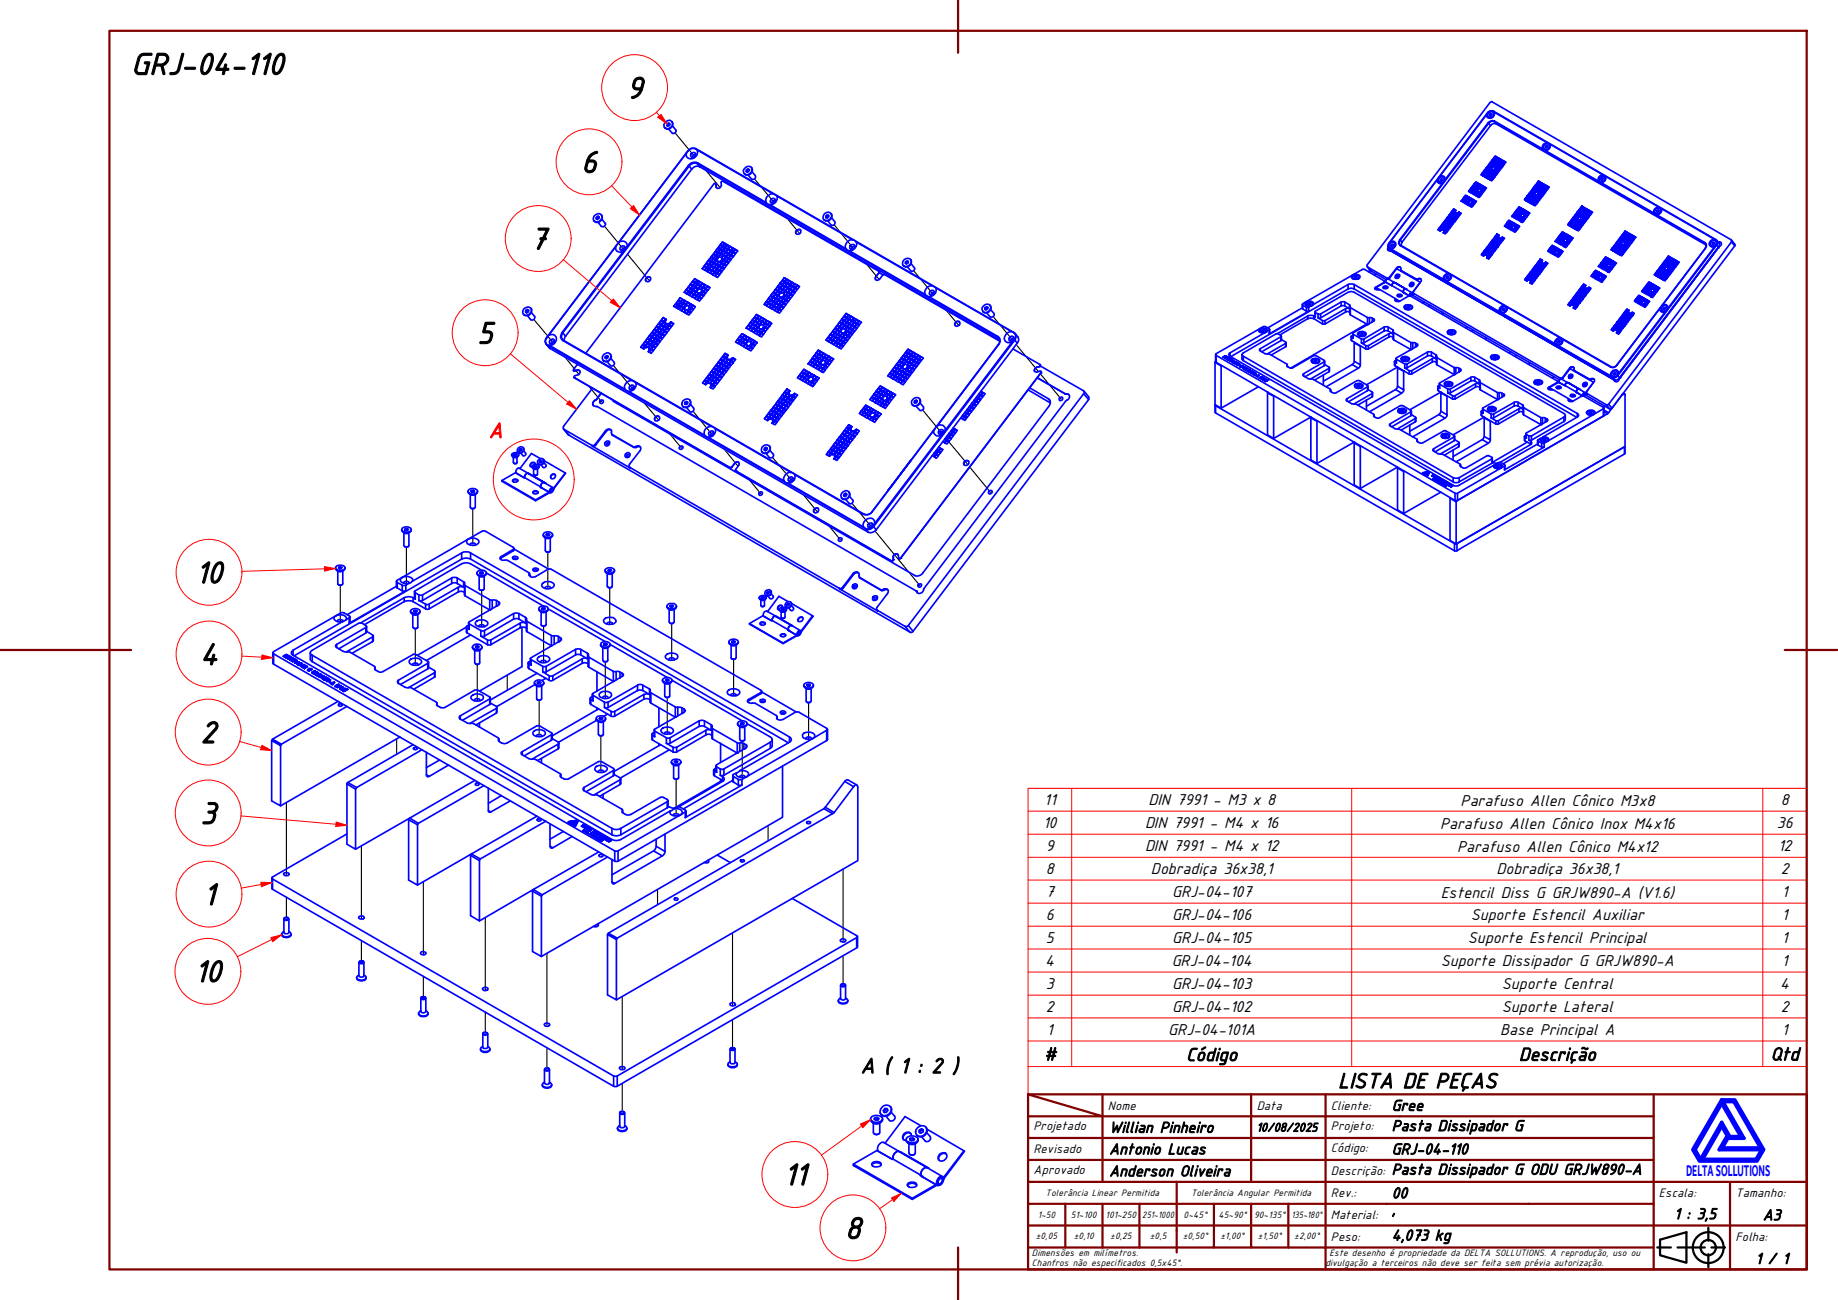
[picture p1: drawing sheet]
<svg xmlns="http://www.w3.org/2000/svg" width="420mm" height="297mm" viewBox="0 0 420 297" stroke-linecap="round" stroke-linejoin="round" font-family="sans-serif">
<defs><g id="words">
<g font-size="7.6">
<text x="30" y="17.1">GRJ-04-110</text>
<text x="143.3" y="22.5">9</text>
<text x="132.8" y="39.5">6</text>
<text x="121.2" y="57">7</text>
<text x="109.1" y="78.5">5</text>
<text x="44.7" y="133.3">10</text>
<text x="45.7" y="151.9">4</text>
<text x="45.8" y="169.8">2</text>
<text x="45.8" y="188.3">3</text>
<text x="46.5" y="206.8">1</text>
<text x="44.4" y="224.4">10</text>
<text x="179.1" y="270.8">11</text>
<text x="193.2" y="283.1">8</text>
</g>
<text font-size="5.3" fill="#f00" x="111.7" y="100.1">A</text>
<g font-size="5.3">
<text x="196.7" y="245.2">A ( 1 : 2 )</text>
<text x="305.9" y="248.7">LISTA DE PEÇAS</text>
</g>
<g font-size="4.6">
<text x="238.6" y="242.3">#</text>
<text x="271.1" y="242.4">Código</text>
<text x="347.2" y="242.4">Descrição</text>
<text x="404.7" y="242.3">Qtd</text>
</g>
<g font-size="3.9">
<text x="238.7" y="184">11</text>
<text x="262.5" y="184">DIN 7991 - M3 x 8</text>
<text x="333.9" y="184.1">Parafuso Allen Cônico M3x8</text>
<text x="407.1" y="184">8</text>
<text x="238.4" y="189.2">10</text>
<text x="261.7" y="189.2">DIN 7991 - M4 x 16</text>
<text x="329.2" y="189.3">Parafuso Allen Cônico Inox M4x16</text>
<text x="406.2" y="189.2">36</text>
<text x="239.1" y="194.5">9</text>
<text x="261.7" y="194.5">DIN 7991 - M4 x 12</text>
<text x="333.1" y="194.6">Parafuso Allen Cônico M4x12</text>
<text x="406.5" y="194.5">12</text>
<text x="239.1" y="199.8">8</text>
<text x="263.1" y="199.8">Dobradiça 36x38,1</text>
<text x="342.1" y="199.8">Dobradiça 36x38,1</text>
<text x="407.1" y="199.8">2</text>
<text x="239.1" y="205">7</text>
<text x="268" y="205">GRJ-04-107</text>
<text x="329.4" y="205.1">Estencil Diss G GRJW890-A (V1.6)</text>
<text x="407.4" y="205">1</text>
<text x="239.1" y="210.2">6</text>
<text x="239.1" y="215.5">5</text>
<text x="268" y="210.2">GRJ-04-106</text>
<text x="268" y="215.5">GRJ-04-105</text>
<text x="335.5" y="215.5">Suporte Estencil Principal</text>
<text x="336.2" y="210.2">Suporte Estencil Auxiliar</text>
<text x="407.4" y="210.2">1</text>
<text x="407.4" y="215.5">1</text>
<text x="239" y="220.7">4</text>
<text x="267.8" y="220.7">GRJ-04-104</text>
<text x="329.4" y="220.7">Suporte Dissipador G GRJW890-A</text>
<text x="407.4" y="220.7">1</text>
<text x="239.1" y="226">3</text>
<text x="268" y="226">GRJ-04-103</text>
<text x="343.3" y="226">Suporte Central</text>
<text x="407" y="226">4</text>
<text x="239.1" y="231.3">2</text>
<text x="268" y="231.3">GRJ-04-102</text>
<text x="343.3" y="231.3">Suporte Lateral</text>
<text x="407.1" y="231.3">2</text>
<text x="239.3" y="236.5">1</text>
<text x="267" y="236.5">GRJ-04-101A</text>
<text x="343" y="236.5">Base Principal A</text>
<text x="407.4" y="236.5">1</text>
</g>
<g font-size="3.8">
<text x="318.1" y="253.8">Gree</text>
<text x="253.6" y="258.8">Willian Pinheiro</text>
<text x="253.6" y="263.8">Antonio Lucas</text>
<text x="318.1" y="263.8">GRJ-04-110</text>
<text x="318.1" y="258.4">Pasta Dissipador G</text>
<text x="253.6" y="268.8">Anderson Oliveira</text>
<text x="318.1" y="268.4">Pasta Dissipador G ODU GRJW890-A</text>
<text x="318.1" y="273.8">00</text>
<text x="318.1" y="277.5">,</text>
<text x="382.7" y="278.6">1 : 3,5</text>
<text x="403" y="278.8">A3</text>
<text x="318.1" y="283.4">4,073 kg</text>
<text x="401.3" y="288.8">1 / 1</text>
</g>
<text font-size="3.8" fill="#00f" x="385.4" y="268.8">DELTASOLLUTIONS</text>
<g font-size="3">
<text x="253.2" y="253.5">Nome</text>
<text x="287.3" y="253.5">Data</text>
<text x="304.2" y="253.5">Cliente:</text>
<text x="236.2" y="263.5">Revisado</text>
<text x="236.2" y="258.2">Projetado</text>
<text x="287.2" y="258.6">10/08/2025</text>
<text x="304.2" y="263.3">Código:</text>
<text x="304.2" y="258.2">Projeto:</text>
<text x="236.2" y="268.2">Aprovado</text>
<text x="304.2" y="268.4">Descrição:</text>
<text x="304.2" y="273.5">Rev.:</text>
<text x="379.2" y="273.5">Escala:</text>
<text x="396.7" y="273.5">Tamanho:</text>
<text x="304.2" y="278.6">Material:</text>
<text x="304.2" y="283.5">Peso:</text>
<text x="396.7" y="283.5">Folha:</text>
</g>
<g font-size="2.3">
<text x="239" y="273.4">Tolerância Linear Permitida</text>
<text x="272.3" y="273.2">Tolerância Angular Permitida</text>
<text x="237.2" y="278.3">1~50</text>
<text x="244.8" y="278.3">51~100</text>
<text x="252.7" y="278.3">101~250</text>
<text x="261.1" y="278.3">251~1000</text>
<text x="270.6" y="278.3">0~45°</text>
<text x="278.5" y="278.3">45~90°</text>
<text x="286.7" y="278.3">90~135°</text>
<text x="295.2" y="278.3">135~180°</text>
<text x="235.9" y="287.1">Dimensões em milímetros.</text>
<text x="236.8" y="283.1">±0,05</text>
<text x="245.5" y="283.1">±0,10</text>
<text x="253.8" y="283.1">±0,25</text>
<text x="262.8" y="283.1">±0,5</text>
<text x="270.4" y="283.1">±0,50°</text>
<text x="279" y="283.1">±1,00°</text>
<text x="287.5" y="283.1">±1,50°</text>
<text x="295.8" y="283.1">±2,00°</text>
<text x="303.9" y="287.1">Este desenho é propriedade da DELTA SOLLUTIONS. A reprodução, uso ou</text>
<text x="235.9" y="289.2">Chanfros não especificados 0,5x45°.</text>
<text x="303" y="289.2">divulgação a terceiros não deve ser feita sem prévia autorização.</text>
</g>
</g></defs>
<!-- layer: Trilho torcido (ISO) -->
<g fill="none" stroke="#000" stroke-width=".25">
<path d="M154.3 30.3l4.5 5.5M161.4 38.9l3.2 3.9M138.2 51.7l4.5 5.4M143.4 58.1l5.1 6.1M172.5 40.9l4.5 5.4M179.5 49.4l3.3 4M190.7 51.4l4.4 5.4M197.7 59.9l3.3 4M122 73l4.6 5.4M208.9 61.8l4.5 5.5M215.9 70.4l3.2 3.9M227 72.3l4.5 5.5"/>
<path d="M232.3 78.7l5.1 6.2M129.1 81.5l3.2 4M134.6 88.2l2.9 3.6M140.2 83.5l4.5 5.4M147.3 92.1l3.3 3.9M152.8 98.7l3 3.6M158.4 94l4.5 5.4M210.9 93.6l4.5 5.5M237.8 85.4l4.8 5.8M108.1 116.3v8.3M165.5 102.5l3.2 4M170.9 109.2l3 3.6"/>
<path d="M176.6 104.5l4.5 5.4M183.6 113l3.3 4M189.1 119.7l3 3.6M194.8 115l4.5 5.4M216.2 100.1l5 6.1M221.7 106.7l4.7 5.8M77.8 133.7v8.4M92.9 125v8.3M110.1 134.9v8.4M125.2 126.2v8.3M139.4 134.3v8.4M200 121.3l10.3 12.5"/>
<path d="M94.9 143.6v8.4M109.1 151.8v8.4M116 154.2v3.5M124.3 143.1v8.3M138.4 151.2v8.4M152.5 159.4v8.4M153.5 142.5v8.4M167.7 150.7v8.4M90.7 168.8v3.5M123.3 160v8.3M137.4 168.1v8.4M154.6 178v8.4"/>
<path d="M169.7 169.3v8.4M184.8 160.6v8.4M65.5 183.4v16.7M82.6 193.3v16.7M161.4 196.8v.4M175.6 188.6v3.5M192.7 198.6v16.7M65.5 205v4.9M82.6 214.9v4.9M96.8 201.5v16.7M110.9 209.7v16.7M125 217.8v16.7"/>
<path d="M136.1 211.4v.4M150.3 203.2v3.5M167.4 213.2v16.7M192.7 218.4v6.6M96.8 223.1v4.9M110.9 231.2v4.9M125 239.4v4.9M142.2 227.7v16.7M167.4 233v6.6M142.2 247.6v6.6"/>
</g>
<!-- layer: Visible (ABNT) -->
<g fill="none" stroke="#00f" stroke-width=".38">
<path d="M152.1 27.9a.91 .91 0 0 1 1.5 0 .91 .91 0 0 1-.5 1.4 .85 .85 0 0 1-1.2-.2 .85 .85 0 0 1 .2-1.2zM152.5 28.3l.3-.2 .3 .3M152.6 28.5v.3M152.8 28.1l.3 .1v.4l-.4 .2-.3-.1 .1-.4 .1 .2M153 28.3l-.4 .2M153.6 27.8a1.1 1.1 0 0 1-.3 1.4 1.1 1.1 0 0 1-1.4-.1M153.7 28.8l.7 .8a.55 .55 0 0 1-.1 .7 .55 .55 0 0 1-.7 0l-.8-.8M170.2 38.5a.87 .87 0 0 1 1.1-.5 .87 .87 0 0 1 .5 1.1 .96 .96 0 0 1-.9 .8 .96 .96 0 0 1-1-.8zM170.6 38.8l.4-.2 .3 .2M170.8 39v.3M171 38.6l.3 .2-.1 .3-.3 .3-.3-.2v-.4l.2 .2M171.2 38.8l-.4 .2"/>
<path d="M171.8 38.3a1.09 1.09 0 0 1-.2 1.4 1.09 1.09 0 0 1-1.5 0M171.9 39.2l.8 .9a.6 .6 0 0 1-.2 .7 .6 .6 0 0 1-.7 .1l-.8-.9M135.8 49.3l.3-.2a.88 .88 0 0 1 1.4 0 .88 .88 0 0 1-.3 1.4 .88 .88 0 0 1-1.3 .1 .88 .88 0 0 1-.1-1.3zM136.3 49.6l.4-.2 .3 .3M136.5 49.8v.3M136.7 49.4l.3 .2-.1 .4-.4 .2-.2-.2v-.4l.2 .2M136.8 49.6l-.3 .2M137.5 49.1a1.12 1.12 0 0 1-.3 1.4 1.12 1.12 0 0 1-1.4 0M137.6 50.1l.7 .9a.57 .57 0 0 1-.2 .7 .57 .57 0 0 1-.7 0l-.7-.9M188.3 49a.92 .92 0 0 1 1.2-.5 .92 .92 0 0 1 .6 1.1 1.05 1.05 0 0 1-.9 .8 1.05 1.05 0 0 1-1-.5zM188.8 49.4l.2-.3 .4 .3M189 49.1l.4 .1 .1 .3-.3 .3h-.4v-.4l.2 .4"/>
<path d="M189.2 49.3l-.3 .3M189.9 48.8a1.09 1.09 0 0 1-.2 1.4 1.09 1.09 0 0 1-1.4 0M190.1 49.8l.7 .9a.57 .57 0 0 1-.1 .7 .57 .57 0 0 1-.8 0l-.7-.9M206.6 59.5a.89 .89 0 0 1 1.1-.4 .89 .89 0 0 1 .5 1 .94 .94 0 0 1-1.1 .8 .94 .94 0 0 1-.7-1.1zM207 59.8l.4-.2 .2 .3M207.2 60l-.1 .2M207.4 59.6l.2 .1v.4l-.4 .2-.3-.2 .1-.3 .2 .2M207.5 59.8l-.3 .2M208.2 59.3a1.1 1.1 0 0 1-.3 1.4 1.1 1.1 0 0 1-1.5-.1M119.7 70.7l.3-.3a.91 .91 0 0 1 1.4 0 .91 .91 0 0 1-.4 1.4 .88 .88 0 0 1-1.2 .1 .88 .88 0 0 1-.1-1.2zM120.2 70.9l.3-.2 .3 .3M120.3 71.1v.3"/>
<path d="M120.5 70.7l.3 .2v.4l-.4 .2-.3-.2 .1-.4 .1 .2M120.7 70.9l-.4 .2M121.3 70.4a1.09 1.09 0 0 1-.2 1.5 1.09 1.09 0 0 1-1.5-.1M121.5 71.4l.7 .8a.59 .59 0 0 1-.1 .8 .59 .59 0 0 1-.8 0l-.7-.9M208.3 60.2l.7 .9a.55 .55 0 0 1-.1 .7 .55 .55 0 0 1-.7 0l-.8-.9M224.7 70a.9 .9 0 0 1 1.3-.5 .9 .9 0 0 1 .3 1.4 .92 .92 0 0 1-1.2 .5 .92 .92 0 0 1-.6-1.1zM225.2 70.3l.4-.2 .2 .2M225.4 70.5l-.1 .3M225.6 70.1l.3 .2-.2 .3-.3 .2-.3-.1 .1-.4 .2 .2M225.7 70.3l-.3 .2M226.3 69.8a1.06 1.06 0 0 1-.2 1.4 1.06 1.06 0 0 1-1.4-.1M226.4 70.7l.8 .9a.62 .62 0 0 1-.2 .7 .62 .62 0 0 1-.7 .1l-.7-.9"/>
<path d="M137.9 81.1l.2-.2a.88 .88 0 0 1 1.4 0 .88 .88 0 0 1-.3 1.4 .86 .86 0 0 1-1.3 .1 .86 .86 0 0 1 0-1.3zM138.4 81.5l.3-.2 .3 .2M138.6 81.6l-.1 .3M138.7 81.3l.3 .1-.1 .4-.3 .2-.3-.2 .1-.3 .2 .1M138.9 81.5l-.3 .1M139.5 80.9a1.09 1.09 0 0 1-.2 1.4 1.09 1.09 0 0 1-1.4 0M139.6 81.9l.8 .9a.59 .59 0 0 1-.2 .7 .59 .59 0 0 1-.7 0l-.8-.9M156.1 91.6a.95 .95 0 0 1 1-.5 .95 .95 0 0 1 .8 .9 1.15 1.15 0 0 1-1.9 .8l-.1-.6zM156.5 91.9l.4-.2 .3 .3M156.7 92.1v.3M156.9 91.7l.3 .2v.4l-.4 .1-.3-.1v-.4l.2 .2M157 91.9l-.3 .2"/>
<path d="M157.7 91.4a1.06 1.06 0 0 1-.2 1.5 1.06 1.06 0 0 1-1.5-.1M157.9 92.4l.7 .9a.61 .61 0 0 1-.2 .7 .61 .61 0 0 1-.7 0l-.7-.9M208.6 91.4a.87 .87 0 0 1 1.1-.6 .87 .87 0 0 1 .5 1.1 .94 .94 0 0 1-1 .8 .94 .94 0 0 1-.8-1.1zM209 91.6l.4-.2 .3 .3M209.2 91.8v.3M209.4 91.4l.3 .2-.1 .3-.3 .2-.3-.1v-.4l.2 .2M209.5 91.6l-.3 .2M210.2 91.1a1.07 1.07 0 0 1-.2 1.4 1.07 1.07 0 0 1-1.5-.1M210.3 92.1l.8 .8a.59 .59 0 0 1-.2 .7 .59 .59 0 0 1-.7 0l-.8-.8M107 112.3a1.18 1.18 0 0 0 2 .5l.2-.5M107.1 111.9a1.28 1.28 0 0 1 2.1 .4 1.2 1.2 0 0 1-1.2 .6 1.2 1.2 0 0 1-1-.8zM107.3 112.8l.6 .3h.6l.3-.3"/>
<path d="M107.5 113v2.9a.67 .67 0 0 0 1.1 0v-2.9M107.7 116.1l.4 .2 .4-.2M107.8 112.1l.4-.1 .1 .4M108.2 112l.3 .2-.1 .2-.7-.1 .1-.2v.3M108.2 112.4h-.3M117 103.9a.83 .83 0 0 0 .8 .5 .83 .83 0 0 0 .8-.5M117.2 103.6a.74 .74 0 0 1 .8-.2 .74 .74 0 0 1 .5 .7l-1 .2-.5-.2zM117.2 104.3l.4 .3 .8-.3M117.3 104.4v1.2l.4 .3 .5-.1v-1.4M117.5 105.8l.2 .2 .4-.2M117.5 103.7h.4v.3M117.9 103.7l.2 .1-.1 .2-.3 .1-.2-.2v-.2v.3"/>
<path d="M117.9 103.9l-.3 .1M118.4 102.4a.7 .7 0 0 1 1.2-.1 .7 .7 0 0 1-.5 1.1 .62 .62 0 0 1-.8-.2 .62 .62 0 0 1 .1-.8zM118.9 102.5h.3l.1 .3-.2 .2h-.4v-.2l.1 .2M119 102.7l-.2 .2M119 102.7l-.1-.2-.2 .3M119 102.7h.3M119.6 102.3a.79 .79 0 0 1-.2 1 .79 .79 0 0 1-1 0M119.7 103l.5 .7-.2 .4-.4 .1-.5-.6M121.6 106.5a.86 .86 0 0 0 .7 .7 .86 .86 0 0 0 .9-.5v-.2M121.7 106.4a.89 .89 0 0 1 1.5 .2 .93 .93 0 0 1-1.6 0zM121.9 107l.3 .2 .8-.2M122 107.1v1.3l.2 .2h.5l.2-.2v-1.3"/>
<path d="M122.1 108.5l.3 .1 .3-.1M122.2 106.4h.3l.1 .3M122.2 106.7h.3M122.5 106.4l.2 .1v.2l-.6-.1 .1-.2v.3M123.1 105.1a.68 .68 0 0 1 1.2 0 .68 .68 0 0 1-.5 1l-.4 .1a.61 .61 0 0 1-.5-.5 .61 .61 0 0 1 .2-.6zM123.4 105.3l.2-.1 .3 .2M123.6 105.2l.3 .1v.3l-.3 .2-.3-.2 .1-.3v.4M123.8 105.3l-.3 .2M124.2 105a.79 .79 0 0 1-.1 1.1 .79 .79 0 0 1-1.1-.1M124.3 105.7l.5 .6-.2 .5h-.5l-.4-.6M174.5 101.9a.91 .91 0 0 1 1.4 0 .91 .91 0 0 1-.3 1.4 .9 .9 0 0 1-1.4 0 .9 .9 0 0 1 .3-1.4zM174.8 102.4l.3-.2 .3 .3"/>
<path d="M174.9 102.6v.3M175.1 102.2l.3 .2-.1 .4-.4 .2-.2-.2 .1-.4 .1 .2M175.3 102.4l-.4 .2M175.9 101.9a1.12 1.12 0 0 1-.2 1.5 1.12 1.12 0 0 1-1.5-.1M176 102.9l.7 .8a.59 .59 0 0 1-.1 .8 .59 .59 0 0 1-.8 0l-.7-.9M192.7 112.4a.88 .88 0 0 1 1.3 0 .88 .88 0 0 1-.3 1.4 .88 .88 0 0 1-1.3 0 .88 .88 0 0 1 .3-1.4zM192.9 113l.4-.3 .2 .3M193.1 113.1l-.1 .3M193.3 112.7l.2 .2v.4l-.3 .2-.4-.2 .1-.3 .2 .1M193.4 113l-.3 .1M194.1 112.4a1.09 1.09 0 0 1-.2 1.4 1.09 1.09 0 0 1-1.5 0M194.2 113.4l.7 .9a.59 .59 0 0 1-.1 .7 .59 .59 0 0 1-.7 0l-.8-.9"/>
<path d="M76.7 129.7a1.12 1.12 0 0 0 1.9 .6l.3-.6M77 130.4l.8 .3 .7-.3M77 129.3a1.3 1.3 0 0 1 1.9 .5 1.25 1.25 0 0 1-2.2-.1zM77.2 130.5v2.9a.67 .67 0 0 0 1.2 0v-2.9M77.3 133.6l.3 .1 .6-.1M77.5 129.6l.4-.1 .1 .4M77.9 129.5l.3 .2-.2 .2-.3 .1-.3-.2 .1-.2v.2M77.9 129.8l-.3 .1M91.8 121a1.15 1.15 0 0 0 1.1 .8 1.15 1.15 0 0 0 1.1-.7v-.1M91.9 120.7a1.44 1.44 0 0 1 2.1 .2v.2a1.32 1.32 0 0 1-2.1 0zM92.1 121.6l.6 .3h.5l.5-.3M92.3 121.7v2.9a.67 .67 0 0 0 1.2 0v-2.9"/>
<path d="M92.5 124.9h.8M92.6 120.8h.4l.1 .4M93 120.8l.3 .2-.1 .1h-.7l.1-.3v.3M93 121.1l-.2 .1M93.9 139.7a1.15 1.15 0 0 0 1 .7 1.15 1.15 0 0 0 1.1-.7M94 139.4a1.28 1.28 0 0 1 2 .3 1.26 1.26 0 0 1-2.1-.1zM94.7 139.5l.4-.1v.4M95.1 139.4l.3 .2-.2 .2-.6-.1 .1-.2v.2M95.1 139.7l-.4 .1M109 130.9a1.15 1.15 0 0 0 1.1 .8 1.15 1.15 0 0 0 1.1-.8M109.2 130.6a1.46 1.46 0 0 1 2 .2 1.22 1.22 0 0 1-2 .4l-.2-.2zM109.3 131.5l.6 .3h.4l.6-.3"/>
<path d="M109.5 131.6v2.9a.67 .67 0 0 0 1.2 0v-2.9M109.7 134.8l.4 .1 .4-.1M109.8 130.7h.4l.1 .4M110.2 130.7l.3 .2-.1 .1h-.7l.1-.3v.3M110.2 131l-.3 .1M123.2 139.1a.82 .82 0 0 0 1.1 .8l.3-.1a.66 .66 0 0 0 .7-.7M123.3 138.8a1.44 1.44 0 0 1 2 .2v.2a1.32 1.32 0 0 1-2.1 0zM123.5 139.7l.8 .3 .7-.3M123.7 139.8v2.9a.67 .67 0 0 0 1.1 0v-2.9M124 138.9h.3l.1 .3M124.2 122.2v.2a1.25 1.25 0 0 0 2.1 0v-.2M124.3 138.9l.4 .1-.2 .2-.4 .1-.3-.2 .2-.2v.3"/>
<path d="M124.3 139.2h-.2M124.5 122.8l.5 .2h.5l.5-.2M124.5 121.7a1.16 1.16 0 0 1 1.8 .6 1.32 1.32 0 0 1-2.1 0zM124.7 122.9v2.9a.67 .67 0 0 0 1.1 0v-2.9M124.8 126l.3 .2 .6-.2M125 122l.3-.1 .1 .5M125.3 121.9l.4 .2-.2 .3h-.3l-.4-.2 .2-.2v.3M125.3 122.3l-.2 .1M138.3 130.4a1.15 1.15 0 0 0 1.1 .7 1.15 1.15 0 0 0 1.1-.7M138.4 130a1.28 1.28 0 0 1 2.1 .4 1.26 1.26 0 0 1-2.2-.2zM138.6 130.9l.8 .3 .7-.3M138.8 131v3a.67 .67 0 0 0 1.2 0v-3"/>
<path d="M139 134.2l.2 .1 .6-.1M139.1 130.2l.4-.1 .1 .4M139.5 130.1l.3 .2-.1 .2-.7-.1 .1-.2v.3M139.5 130.4l-.3 .1M152.5 138.5a1.1 1.1 0 0 0 1.7 .7l.4-.3v-.4M152.8 139.1l.5 .3 1-.3M152.8 138l.6-.1a.78 .78 0 0 1 .8 .1 .78 .78 0 0 1 .3 .8 1.28 1.28 0 0 1-2-.4zM153 139.2v2.9a.62 .62 0 0 0 .5 .4 .62 .62 0 0 0 .6-.4v-2.9M153.2 138.4l.5-.1v.4M153.7 138.3l.2 .1-.1 .3h-.4l-.2-.2v-.1v.2M153.7 138.6l-.3 .1M173.5 136.5a.81 .81 0 0 0 .8 .7 .81 .81 0 0 0 .8-.7"/>
<path d="M173.6 136.4a.9 .9 0 0 1 1.5 .2 .93 .93 0 0 1-1.6 0zM173.8 137l.4 .2 .7-.2M173.9 137.1v1.3l.3 .2 .6-.2v-1.3M174.1 138.5h.5M174.1 136.4h.3l.1 .3M174.2 136.6h.2M174.4 136.4l.3 .1-.1 .2-.5-.1v-.2v.2M175.3 135.3l.3-.1 .2 .2M175.5 135.4l-.1 .3M175.6 135.2l.2 .1-.1 .3-.2 .1-.2-.1v-.3l.2 .1M175.8 135.3l-.3 .1M176.1 134.9a.79 .79 0 0 1 0 1.1 .79 .79 0 0 1-1.1 0 .74 .74 0 0 0 1.1-.2 .74 .74 0 0 0-.3-1.1l-.3 .1a.74 .74 0 0 0-.5 1.2l-.1-.1"/>
<path d="M176.3 135.7l.5 .6-.3 .5h-.5l-.4-.6M178.2 139.2a.83 .83 0 0 0 .8 .6 .83 .83 0 0 0 .8-.6M178.4 138.9l.8-.1 .6 .3a.84 .84 0 0 1-.8 .6 .84 .84 0 0 1-.8-.5zM178.4 139.7l.4 .2 .8-.2M178.6 139.7v1.3l.3 .3 .6-.3v-1.3M178.8 139.1h.3l.1 .3M179.1 139.1l.2 .1-.1 .2h-.3l-.2-.1 .1-.2v.2M179.1 139.3l-.3 .1M179.7 137.7a.69 .69 0 0 1 1.2 .1 .69 .69 0 0 1-.6 1 .61 .61 0 0 1-.8-.3 .61 .61 0 0 1 .2-.8zM180 138l.2-.2 .3 .2M180.2 137.8l.3 .2-.1 .2-.3 .2-.2-.1 .1-.3v.4M180.3 138l-.3 .2"/>
<path d="M180.8 137.7a.77 .77 0 0 1-.2 1 .77 .77 0 0 1-1-.1M180.9 138.4l.5 .7-.2 .4-.5-.1-.4-.5M94.2 140.3l.7 .3 .8-.3M94.4 140.4v2.9a.67 .67 0 0 0 1.1 0v-2.9M94.6 143.5l.2 .1 .6-.1M106.6 143.3l-11.2 6.4M107.6 145.1l-10.1 5.8M108 147.8a1.12 1.12 0 0 0 .8 .9 1.12 1.12 0 0 0 1.2-.4l.2-.5M108.3 148.4l.5 .3 1.1-.3M108.3 147.4a1.16 1.16 0 0 1 1.9 .5 1.25 1.25 0 0 1-2.2-.1zM108.5 148.5v2.9a.62 .62 0 0 0 .6 .4 .62 .62 0 0 0 .6-.4v-2.9M108.7 151.7l.2 .1 .6-.1"/>
<path d="M108.8 147.6h.4l.1 .4M109.2 147.6l.3 .2-.1 .2-.4 .1-.3-.2 .1-.3v.3M109.2 147.9l-.3 .1M119.3 143.3v9l-9.7 5.6M122.2 156a1.15 1.15 0 0 0 1.1 .8 1.15 1.15 0 0 0 1-.8M122.2 156.4l-8.7 5.1M122.3 155.7a1.37 1.37 0 0 1 2 .2v.2a1.2 1.2 0 0 1-2.1-.2zM122.5 156.6l.5 .3h.4l.6-.3M122.7 156.7v2.9a.67 .67 0 0 0 1.1 0v-2.9M122.7 153.8l-10.6 6.1M122.8 159.9l.5 .1 .3-.1M122.9 155.8h.4l.1 .4"/>
<path d="M123.3 155.8l.3 .1-.1 .2h-.7l.1-.3v.3M123.3 156.1l-.2 .1M123.8 142.9l.3 .2 .6-.2M124.8 155l-.9 .5M136.5 153.5v4.4M137.3 147.2a1.18 1.18 0 0 0 2 .6l.1-.6M137.4 146.9a1.28 1.28 0 0 1 2 .4 1.23 1.23 0 0 1-2 0zM137.6 147.8l.6 .3h.6l.3-.3M137.8 147.9v3a.67 .67 0 0 0 1.1 0v-3M138 151.1l.4 .1 .4-.1M138.1 147.1l.4-.1 .1 .4M138.5 147l.3 .2-.1 .2-.4 .1-.3-.2 .1-.2v.3"/>
<path d="M138.5 147.4h-.3M151.4 155.4a1.12 1.12 0 0 0 1.8 .7l.2-.2 .2-.5M151.6 155.1a1.28 1.28 0 0 1 2 .4 1.25 1.25 0 0 1-2.2-.2zM151.8 156l.7 .3 .8-.3M152 156.1v3a.67 .67 0 0 0 1.1 0v-3M152.1 159.2l.2 .2 .6-.2M152.2 155.2h.5v.4M152.7 155.2l.2 .2-.1 .2h-.4l-.3-.2 .1-.2v.3M152.7 155.5l-.4 .1M153.2 142.4l.2 .1 .5-.1M166.6 146.7v.1a1.19 1.19 0 0 0 1.1 .6 1.19 1.19 0 0 0 1.1-.7M166.8 146.4a1.37 1.37 0 0 1 1.9 .1v.2a1.2 1.2 0 0 1-2.1-.2z"/>
<path d="M166.9 147.2l.5 .4h.5l.6-.4M167.1 147.4v2.9a.67 .67 0 0 0 1.2 0v-2.9M167.3 150.5l.4 .2 .4-.2M167.4 146.5l.4-.1 .1 .5M167.8 146.4l.3 .2-.1 .2-.7-.1 .1-.2v.3M167.8 146.8l-.3 .1M178.7 141.2h.6M183.8 156.6a1.18 1.18 0 0 0 1.9 .5l.2-.5M183.9 156.3a1.28 1.28 0 0 1 2 .3 1.2 1.2 0 0 1-1.1 .6 1.2 1.2 0 0 1-1-.8zM184.1 157.1l.6 .4h.3l.6-.4M184.3 157.3v2.9a.67 .67 0 0 0 1.1 0v-2.9M184.5 156.4l.5-.1v.5"/>
<path d="M185 156.3l.2 .2v.3h-.5l-.2-.2v-.2v.3M185 156.7l-.3 .1M62.1 169.2v13.8l2 1.1v-13.7M62.3 168.9l2 1.1-.2 .4-2-1.2zM77.3 160.3l-15 8.6M77.5 160.9h.5l.2 .2-.4 .3-.4-.1zM79.3 179.1v13.8l2 1.1v-13.7M79.3 161.4l-15 8.6M79.3 179.1l2 1.2M79.5 178.8l-.2 .3M79.5 178.8l2 1.1M81.5 179.9l-.2 .4"/>
<path d="M91.4 168.4l-27.3 15.7M94.4 170.2l-14.9 8.6M94.5 170.9l.6-.2 .3 .4-.4 .2-.4-.1zM96.5 171.3l-15 8.6M97.5 177l.1 .4h.5M97.5 171.9v5.1l.6 .4 4.5-2.6M100.5 173.7l-3 1.7M108.6 178.3l-14.9 8.6M108.8 179l.7 .1a.46 .46 0 0 1-.4 .3 .46 .46 0 0 1-.5-.3zM109.6 165.1v1M110.6 179.5l-15 8.6M123.8 173.3v1"/>
<path d="M136.3 164.1a1.16 1.16 0 0 0 1.9 .6l.2-.6M136.4 164.6l-8.7 5M136.5 161.8v.4M136.6 164.8l.8 .3 .7-.3M136.6 163.7a1.24 1.24 0 0 1 1.8 .6 1.32 1.32 0 0 1-2.1 0zM136.8 164.9v2.9a.62 .62 0 0 0 .6 .3 .62 .62 0 0 0 .5-.3v-2.9M136.8 162l-10.6 6.1M137 168l.2 .1 .6-.1M137.1 164l.4-.1v.4M137.5 163.9l.3 .2-.1 .2-.4 .1-.3-.2 .1-.2v.3M137.5 164.3h-.3M138.9 163.2l-.9 .4"/>
<path d="M150.6 161.7v4.3M150.6 169.9v.5M151 170.2l-10.6 6.1M153 171.3l-11.2 6.5M153.5 174a1.12 1.12 0 0 0 1.9 .6l.2-.6M153.8 174.7l.8 .3 .7-.3M153.8 173.6a1.3 1.3 0 0 1 1.8 .6 1.25 1.25 0 0 1-2.1-.2zM154 174.8v2.9a.67 .67 0 0 0 1.1 0v-2.9M154.1 177.9l.3 .1 .5-.1M154.2 173.9l.4-.1 .1 .4M154.6 173.8l.3 .2-.1 .2-.4 .1-.2-.2v-.2v.3M154.6 174.2h-.2"/>
<path d="M164.7 169.8v4.4M164.7 178.1v.4M165.2 178.3l-11 6.3M168.6 165.3a1.15 1.15 0 0 0 1 .9 1.15 1.15 0 0 0 1.2-.7v-.2M168.7 165a1.44 1.44 0 0 1 2.1 .2v.2a1.32 1.32 0 0 1-2.1 0zM168.9 165.9l.6 .3h.4l.5-.3M169.1 166v3a.67 .67 0 0 0 1.1 0v-3M169.3 169.2l.4 .1 .4-.1M169.4 165.1h.4l.1 .4M169.8 165.1l.3 .2-.1 .2-.7-.1 .1-.3v.4M169.8 165.5h-.3M178.9 175.1v11.6l-55.1 31.9"/>
<path d="M184.5 160.5l.3 .1 .4-.1M193.1 178.5l.6-.3 2.2 1.2M193.1 178.5l-4.4 6M193.1 178.5l2 1.3M195.1 179.8l.2-.3a.44 .44 0 0 1 .7 .1l.1 17-55.2 31.9M195.1 179.8l-4.4 5.9M64.9 199.5l.7-.1 .4 .2a.62 .62 0 0 1-.5 .5 .62 .62 0 0 1-.7-.4zM79.3 190.5l-17.1 10 .1 .3M93.4 187.3v13.8l2 1.1v-13.7M93.4 187.3l2 1.2M93.7 186.9l-.3 .4M93.7 186.9l-12.4 7.1"/>
<path d="M93.7 186.9l1.9 1.2M95.6 188.1l-.2 .4M107.4 195.3l.2 .1M107.6 195.4v13.8l2 1.2v-13.8M107.6 195.4l.2-.3 2 1.2M107.6 195.4l2 1.2M109.8 196.3l-.2 .3M111.6 185.2l.2 .3h.4M111.6 180.1v5.1l.6 .3 4.4-2.5M114.6 181.8l-3 1.8M122.7 186.5l-27.3 15.7M122.9 187.2l.6-.1 .1 .1a.41 .41 0 0 1-.4 .4 .41 .41 0 0 1-.4-.4z"/>
<path d="M124.8 187.6l-15 8.7M125.7 193.3a.39 .39 0 0 0 .2 .5 .39 .39 0 0 0 .5-.1M125.7 188.3v5l.7 .4 4.4-2.6M128.8 190l-3.1 1.8M136.8 191.9l.6-.1-.2 .2zM136.8 194.7l-14.9 8.5M136.9 195.4l.6-.2 .4 .4-.5 .2-.4-.1zM137 191.8h.2v.1zM137 191.8l.2 .1M137.1 191.9v.1M137.2 191.8v.1M137.4 191.8l-.6 .1"/>
<path d="M137.9 181.5v.9M138.9 195.8l-14.9 8.7M139.9 196.4v5.1M149.4 194.4l-9.5 5.5M149.4 194.4l2 1.2M150 193.3l-.3 .8-.3 .3M151.4 195.6l-10.9 6.3-.6-.4M152 194.5l-.2 .7-.4 .4M152 190.5v4l-2-1.2v-1.5M161.9 196.5l.2 .3-.2 .3h-.9M164 195.4l2.9 1.7M169.2 196.6l.3-.1 .6 .1a.45 .45 0 0 1-.4 .4 .45 .45 0 0 1-.5-.4z"/>
<path d="M184.4 187.9l.3-.2 .6 .1a.46 .46 0 0 1-.4 .4 .46 .46 0 0 1-.5-.3zM188.3 184.8l-49.2 28.4M188.3 184.8l2 1.1M188.7 184.5l-.4 .3M188.7 184.5l2 1.2M190.3 185.9l-49.2 28.5M190.7 185.7l-.4 .2M62.2 200.6v2.5l.1 .1M62.3 200.8v2.4M62.3 203.2l78 45M62.3 200.8l78 45.1M64.4 213.4a1.12 1.12 0 0 0 1.9 .6l.2-.6"/>
<path d="M64.9 210v3a.67 .67 0 0 0 1.1 0v-3M64.9 212.9l-.4 .3a.63 .63 0 0 0 .1 .7 .63 .63 0 0 0 .7 .1l1.1-.3v-.5l-.4-.3M65.2 209.7l-.3 .2a.55 .55 0 0 0 .5 .4 .55 .55 0 0 0 .6-.4l-.2-.2M65.2 209.7l.4-.1 .2 .2a.43 .43 0 0 1-.4 .3 .43 .43 0 0 1-.4-.3zM82 219.9v3a.67 .67 0 0 0 1.2 0v-3M82.1 209.4l.7-.1 .4 .3a.72 .72 0 0 1-1.2 0zM82.2 219.7l.3-.2 .6 .2a.43 .43 0 0 1-.5 .3 .43 .43 0 0 1-.4-.3zM82.3 219.6l-.2 .2a.55 .55 0 0 0 .5 .4 .55 .55 0 0 0 .6-.4l-.3-.2M96.2 217.6l.4-.2 .7 .3a.61 .61 0 0 1-.5 .5 .61 .61 0 0 1-.7-.5zM121.5 203.5l.2 .1M121.7 203.6v13.8l2.1 1.2v-13.8M121.7 203.6l2.1 1.2"/>
<path d="M121.9 203.2l-.2 .4M121.9 203.2l-12.3 7.2M121.9 203.2l2.1 1.3M124 204.5l-.2 .3M136.6 211.1l.2 .4-.4 .3-.7-.2M138.9 213.5v13.8l2 1.2v-13.8M139.1 213.2l2 1.2-.2 .3-2-1.2zM139.9 201.5l.2 .5 .4-.1M154.1 205.3l.5-.1 .4 .3-.4 .2-.4-.1zM181.1 205.3l14.9 8.6-.2 .3M192.2 214.7l.5-.2 .7 .4a.7 .7 0 0 1-.7 .4 .7 .7 0 0 1-.6-.5zM195.8 216.6l-54.7 31.6"/>
<path d="M195.8 214.2v2.4M195.8 214.2l-54.7 31.7M196 214v2.3l-.2 .3M81.5 223.3a1.1 1.1 0 0 0 1.7 .7l.4-.3 .1-.4M82 222.8l-.1 .1a.42 .42 0 0 0-.4 .4 .42 .42 0 0 0 .4 .5 1.18 1.18 0 0 0 1.8-.5l-.5-.5M95.7 231.5v.2a1.31 1.31 0 0 0 2.2 0v-.2M96.2 228v3.1a.67 .67 0 0 0 1.1 0v-3.1M96.2 230.9l-.4 .4a.63 .63 0 0 0 .1 .7 .63 .63 0 0 0 .7 .1l.9-.1a.4 .4 0 0 0 .3-.3 .4 .4 0 0 0-.1-.4l-.4-.4M96.3 227.8l.6-.1 .3 .2a.46 .46 0 0 1-.5 .3 .46 .46 0 0 1-.4-.4zM96.5 227.8l-.3 .2a.55 .55 0 0 0 .5 .4 .55 .55 0 0 0 .6-.4l-.2-.2M109.9 239.7v.1a1.19 1.19 0 0 0 1.1 .7 1.19 1.19 0 0 0 1-.8M110.4 236.2v3.1a.67 .67 0 0 0 1.1 0v-3.1"/>
<path d="M110.4 239.1a.53 .53 0 0 0-.5 .5 .53 .53 0 0 0 .3 .5l.9 .2a.65 .65 0 0 0 .7-.2 .65 .65 0 0 0 .1-.7l-.4-.3M110.4 225.8l.4-.2 .7 .2a.57 .57 0 0 1-.6 .6 .57 .57 0 0 1-.5-.6zM110.6 236l-.2 .1a.55 .55 0 0 0 .5 .4 .55 .55 0 0 0 .5-.4l-.1-.1M110.6 235.9l.7 .1a.37 .37 0 0 1-.4 .4 .37 .37 0 0 1-.3-.5zM124.4 234a.73 .73 0 0 1 1.3 .2l-.4 .3h-.5zM166.8 229.4a.68 .68 0 0 1 .7-.3 .68 .68 0 0 1 .6 .5l-.7 .3-.4-.2zM166.9 239.7v3a.67 .67 0 0 0 1.1 0v-3M167.1 239.5l.1-.1 .7 .1a.41 .41 0 0 1-.4 .4 .41 .41 0 0 1-.4-.4zM167.1 239.4l-.2 .4a.64 .64 0 0 0 .6 .2 .64 .64 0 0 0 .5-.4l-.2-.2M191.6 228.6a1.1 1.1 0 0 0 1.8 .7l.3-.3 .1-.4M192.2 225.2v3a.67 .67 0 0 0 1.1 0v-3M192.2 228.1l-.4 .2a.63 .63 0 0 0 .1 .7 .63 .63 0 0 0 .6 .2l1-.2a.4 .4 0 0 0 .3-.3 .4 .4 0 0 0-.1-.4l-.4-.2"/>
<path d="M192.3 224.9l.5-.1 .4 .2a.42 .42 0 0 1-.5 .3 .42 .42 0 0 1-.4-.4zM192.4 224.8l-.2 .2a.55 .55 0 0 0 .6 .5 .55 .55 0 0 0 .5-.5l-.3-.2M124 247.8a1.16 1.16 0 0 0 1.9 .6l.2-.6M124.5 244.4v3a.67 .67 0 0 0 1.1 0v-3M124.5 247.3l-.4 .3-.1 .4a1.2 1.2 0 0 0 2.1-.2l-.5-.5M124.7 244.1l.5-.1 .3 .2a.42 .42 0 0 1-.5 .3 .42 .42 0 0 1-.3-.4zM124.7 244.1l-.2 .2a.55 .55 0 0 0 .6 .4 .55 .55 0 0 0 .5-.4l-.3-.2M140.3 248.2h.8M140.3 245.9h.8M140.3 245.9v2.3M141.1 245.9v2.3M141.2 257.7a1.12 1.12 0 0 0 1.9 .6l.2-.6"/>
<path d="M141.7 254.3v3.1a.67 .67 0 0 0 1.1 0v-3.1M141.7 257.2l-.4 .3a.63 .63 0 0 0 .1 .7 .63 .63 0 0 0 .6 .2l1.2-.4v-.5l-.4-.3M141.7 243.8l.7-.1 .4 .2a.62 .62 0 0 1-.5 .5 .62 .62 0 0 1-.7-.4zM141.9 254l-.2 .2a.55 .55 0 0 0 .5 .4 .55 .55 0 0 0 .5-.4l-.1-.2M141.9 254l.5-.1 .2 .2a.43 .43 0 0 1-.4 .3 .43 .43 0 0 1-.4-.3zM166.4 243.2a1.15 1.15 0 0 0 1 .8 1.15 1.15 0 0 0 1.1-.7v-.1M166.9 242.6l-.4 .3-.1 .4a1.32 1.32 0 0 0 2.1 0 .52 .52 0 0 0-.5-.7"/>
</g>
<circle cx="66.1" cy="149.9" r=".19" fill="#00f"/>
<path d="M66.1 149.9l-.8 .4" fill="none" stroke="#00f" stroke-width=".38"/>
<circle cx="66.1" cy="149.9" r=".19" fill="#00f"/>
<path d="M65.3 150.2l.8-.3zM65.3 150.2v.1M65.4 149.6h.1" fill="none" stroke="#00f" stroke-width=".38"/>
<circle cx="65.4" cy="149.6" r=".19" fill="#00f"/>
<g fill="none" stroke="#00f" stroke-width=".38">
<path d="M64.8 149.9l.6-.3zM65.1 150h.2M65.1 150.1h.2M65.1 150h-.2l.2 .1M65.1 150v.1M65.4 149.6h.1M65.5 149.6l.2 .1zM65.7 149.7v.2l-.5 .3-.4-.3M65.7 149.7l.1 .1M65.7 149.8l-.4 .3 .4-.3-.2-.1-.6 .3M66.2 150.7l.2 .2 .3-.1M66.5 150.5l.1-.1 .5 .1"/>
<path d="M66.7 150.5l.1 .3"/>
</g>
<circle cx="66.2" cy="150.7" r=".19" fill="#00f"/>
<path d="M66.6 150.4l-.1 .1" fill="none" stroke="#00f" stroke-width=".38"/>
<circle cx="66.6" cy="150.4" r=".19" fill="#00f"/>
<path d="M66.6 150.4h.4" fill="none" stroke="#00f" stroke-width=".38"/>
<circle cx="67" cy="150.4" r=".19" fill="#00f"/>
<path d="M66.3 150.7h.1M66.4 150.8v.1M66.4 150.8h.2M66.5 150.5l.1 .3M66.6 150.8v.1M67 150.4l.1 .2-.4-.1v.4" fill="none" stroke="#00f" stroke-width=".38"/>
<circle cx="66.3" cy="150.7" r=".19" fill="#00f"/>
<path d="M66.2 150.7h.1" fill="none" stroke="#00f" stroke-width=".38"/>
<circle cx="66.2" cy="150.7" r=".19" fill="#00f"/>
<g fill="none" stroke="#00f" stroke-width=".38">
<path d="M66.2 150.7l.2 .2h.3M67.2 151.1l-.3 .1M67.3 151l.1 .1M67.6 150.8l.3 .3M67.6 150.8l-.7 .4M67.8 150.9l-.5 .1 .1 .1M67.8 151.1h-.4M130 187.8l1.9-.4zM130 187.9l1.3 .8zM130.6 188.1l1 .5zM130.6 188.1l.3-.1 .5 .3 .4-.8 .3 .1-.5 1M130.9 188l.2 .1z"/>
<path d="M130.9 188l.4-.1-.8 .2M131.2 188.1l.2 .2zM131.3 187.9l-.2 .2zM131.3 187.9l-.8 .1 1.1 .6M131.3 188.7l.3-.1zM131.3 187.8l-1.3 .1M131.3 187.8v.1zM131.4 187.8l-1.4 .1 1.4-.2-.2 .4M131.8 187.5l-1.8 .3v.1M131.8 187.5l-.4 .8zM131.9 187.4l.2 .2zM132.1 187.6l-.5 1"/>
<path d="M132.1 187.6l-.5 1.1h-.3l-1.4-.8 .1-.1-.1 .1"/>
</g>
<circle cx="67.6" cy="150.8" r=".19" fill="#00f"/>
<path d="M67.4 151.1h.4" fill="none" stroke="#00f" stroke-width=".38"/>
<circle cx="67.8" cy="151.1" r=".19" fill="#00f"/>
<path d="M65.7 150.4l.1 .1h.4M67.6 150.8l.2 .1M67.8 150.9v.2M67.8 150.9h.1a.35 .35 0 0 1-.3 .3 .35 .35 0 0 1-.4-.1" fill="none" stroke="#00f" stroke-width=".38"/>
<circle cx="65.7" cy="150.4" r=".19" fill="#00f"/>
<path d="M65.7 150.4h.1M65.7 150.4l.1 .1zM65.8 150.5h.1M65.8 150.4v.1M65.8 150.5h.2M66 150.2v.3M66 150.5h.1M66.1 150.5h-.1M66.2 150.2h-.1M66.2 150.5l-.1-.3 .1 .3" fill="none" stroke="#00f" stroke-width=".38"/>
<circle cx="66.1" cy="150.2" r=".19" fill="#00f"/>
<path d="M66.2 150.2h.3" fill="none" stroke="#00f" stroke-width=".38"/>
<circle cx="66.5" cy="150.2" r=".19" fill="#00f"/>
<path d="M66.4 150.1l.1 .1" fill="none" stroke="#00f" stroke-width=".38"/>
<circle cx="66.4" cy="150.1" r=".19" fill="#00f"/>
<path d="M66.1 150.1l.3-.1 .1 .2" fill="none" stroke="#00f" stroke-width=".38"/>
<circle cx="66.1" cy="150.1" r=".19" fill="#00f"/>
<path d="M66.1 150.1l-.1 .1M66.4 150.1l-.4 .1M66.7 151.1l.7-.4-.7 .4M66.7 151.1h.1M67.5 151.5h.1M67.5 151.5l.9-.3-.5 .6M67.5 151.5l.5 .1-.1 .2M67.8 151.4l.5-.1-.2 .3zM68 151.6l-.1 .2M68.3 151.3l-.2 .3-.3-.2M68.4 151.2l-.9 .3" fill="none" stroke="#00f" stroke-width=".38"/>
<circle cx="67.4" cy="150.7" r=".19" fill="#00f"/>
<path d="M67.4 150.7h.1" fill="none" stroke="#00f" stroke-width=".38"/>
<circle cx="67.4" cy="150.7" r=".19" fill="#00f"/>
<path d="M67.4 150.7l-.7 .4" fill="none" stroke="#00f" stroke-width=".38"/>
<circle cx="67.4" cy="150.7" r=".19" fill="#00f"/>
<path d="M68.1 151.9h.1M68.2 151.9l.2 .1M68.4 152h.2M68.4 151.9h.2M68.8 151.5l-.7 .4M68.8 151.5h.1M68.8 151.5l.2 .1M69 151.8l-.2-.2-.6 .3 .2 .1M69 151.8l-.4 .2M69 151.6l.1 .1M69 151.6l.1 .2-.5 .3-.5-.2M71.8 153.6l-.2 .2-.2-.1 .2 .1 .3-.1" fill="none" stroke="#00f" stroke-width=".38"/>
<circle cx="71.8" cy="153.6" r=".19" fill="#00f"/>
<path d="M71.9 153.6h.1M71.9 153.6l.1 .1z" fill="none" stroke="#00f" stroke-width=".38"/>
<circle cx="72" cy="153.7" r=".19" fill="#00f"/>
<g fill="none" stroke="#00f" stroke-width=".38">
<path d="M68.8 152.1v.1M68.9 152.2l.3 .1M69 152.3h.2M69 152.3h.1M69.2 151.9h.3l.2 .2M69.2 151.9h.4M69.2 151.9l-.4 .2M69.2 151.9h.1M69.5 152.1l-.3 .2M69.5 152.1v-.2h-.3l-.3 .2 .1 .2M69.5 152.1h.1M69.6 151.9l.1 .2-.5 .3-.4-.1v-.2"/>
<path d="M69.6 151.9h.1M69.7 152.4h.1M69.7 152.5l-.1 .3M69.8 152.4h.2M69.9 152.1h.1M69.9 152.1l-.7 .4M69.9 152.1l-.7 .4 .4-.1M70 152.1l.2 .2M70 152.3l-.3 .1h.1M70.1 152.4h-.3M70.2 152.3v.1M70.2 152.3v.1l-.4 .1"/>
<path d="M71.3 153.7l.3 .2 .4-.2M71.8 153.3h.3M71.8 153.4h.3M71.8 153.3l-.4 .3 .4-.2M71.8 153.3v.1M72.3 153.5l-.5-.1-.4 .3M72.3 153.5l-.2-.2 .2 .2M72.9 154.6l.5-.4zM73.1 154.5h.4zM73.3 154.7l.7-.2zM73.4 154.5l-.5 .1M73.4 154.2h.1"/>
<path d="M73.5 154.5h.1M73.5 154.2h-.1M73.5 154.2l-.4 .3M73.6 154.5l-.3 .2M74 154.5h.1M74 154.5l-.8 .3 .2-.3-.2 .3"/>
</g>
<circle cx="70" cy="152.4" r=".19" fill="#00f"/>
<path d="M69.6 152.4h.1l-.1 .3M69.8 152.5l-.2 .3M70 152.3v.1M74.1 155.4h.1M74.1 155.3v.1M74.2 155.3l.1 .1zM74.3 155.3h.3l-.3 .1M74.4 155.1l.2 .2" fill="none" stroke="#00f" stroke-width=".38"/>
<circle cx="74.5" cy="155.1" r=".19" fill="#00f"/>
<path d="M74.9 155.1l-.4 .1M74.9 155l.1 .1-.4 .3h-.5" fill="none" stroke="#00f" stroke-width=".38"/>
<circle cx="74.9" cy="155" r=".19" fill="#00f"/>
<path d="M74.5 155l.5 .1" fill="none" stroke="#00f" stroke-width=".38"/>
<circle cx="74.5" cy="155" r=".19" fill="#00f"/>
<g fill="none" stroke="#00f" stroke-width=".38">
<path d="M70.4 153l-.1 .1M70.4 153v.2M70.4 153.1h.1M70.7 152.8h.4M70.7 152.8l-.3 .2M70.8 153l.3 .1M70.9 153.1l-.3 .2-.1-.2M71.1 152.8l.2 .2zM71.3 152.9l-.5-.1-.3 .3M74.5 155h.4M74.5 155h.1M74.5 155.2h.2"/>
<path d="M74.5 155.2l.2 .1M74.9 155.1l-.2 .2 .2-.2"/>
</g>
<circle cx="70.5" cy="153.1" r=".19" fill="#00f"/>
<path d="M70.9 153l.1 .1M71 153.1l-.3 .2-.3-.1M71 153.1h.1" fill="none" stroke="#00f" stroke-width=".38"/>
<circle cx="70.9" cy="153" r=".19" fill="#00f"/>
<g fill="none" stroke="#00f" stroke-width=".38">
<path d="M70.9 153h.1M70.9 153l-.3 .3-.1-.2M72.2 153.8l.1 .1M72.3 154l-.2 .2M72.3 153.9h.3M72.5 153.7h.1M72.5 153.7l-.7 .3M72.5 153.7l-.7 .3 .3-.2M72.5 153.6h.1M72.5 153.7h.2M72.6 153.7l-.4 .1 .1 .1M72.6 153.8l-.3 .1"/>
<path d="M72.7 153.7l.1 .1M72.7 153.7v.3h-.4M74.7 155.5l-.1 .1M74.7 155.7h.1M74.9 155.4l-.2 .1M74.9 155.4l-.2 .2M75 155.6h.2zM75.1 155.3l-.4 .3h.3l-.3 .1M75.1 155.3l.3 .1-.2 .2 .2-.2M75.1 155.2l.3 .1M75.1 155.3h.3M75.1 155.2l-.2 .2"/>
<path d="M75.1 155.2v.1M75.1 155.3l-.2 .1M75.4 155.3a.49 .49 0 0 1-.8 .3l.1-.1M75.4 155.3v.1"/>
</g>
<circle cx="72.6" cy="153.9" r=".19" fill="#00f"/>
<path d="M72.1 153.8l.2 .2-.2 .2M72.3 154l-.2 .2M72.6 153.7v.2M75.2 155.8l.3 .1M75.3 155.8h.1" fill="none" stroke="#00f" stroke-width=".38"/>
<circle cx="75.3" cy="155.8" r=".19" fill="#00f"/>
<path d="M75.3 155.8l.3 .1zM75.6 155.9h-.1" fill="none" stroke="#00f" stroke-width=".38"/>
<circle cx="73.3" cy="154.1" r=".19" fill="#00f"/>
<path d="M72.5 154.3l-.2 .1M72.5 154.3v.1M72.5 154.4h.2M73.2 154.1h.1M73.2 154.1l-.5 .3M73.2 154h.1M73.3 154v.1" fill="none" stroke="#00f" stroke-width=".38"/>
<circle cx="72.4" cy="154.3" r=".19" fill="#00f"/>
<path d="M73.3 154.1l-.6 .3-.3-.1M74.1 154.8l.1 .1 .2-.1M74.1 155l-.4 .1M77.1 157.1h.1M77.1 157l.4-.4-.4 .5M77.5 156.6h.1M77.5 156.5h.1M77.5 156.6l-.3 .4 .8-.2M77.6 156.5h.1M78 156.8h.1M78 156.8l-.8 .2M78 156.8l-.9 .3" fill="none" stroke="#00f" stroke-width=".38"/>
<circle cx="74.2" cy="155" r=".19" fill="#00f"/>
<path d="M74 154.8l.2-.1 .3 .1M74 154.9l-.3 .2M74.1 154.9h.3" fill="none" stroke="#00f" stroke-width=".38"/>
<g fill="#00f">
<circle cx="74.1" cy="154.9" r=".19"/>
<circle cx="74.4" cy="154.9" r=".19"/>
</g>
<path d="M73.8 154.9v.2M73.8 155.1h.2M73.8 155.1h.1M74 155.1h.1M74.4 154.7v.2" fill="none" stroke="#00f" stroke-width=".38"/>
<circle cx="74.4" cy="154.7" r=".19" fill="#00f"/>
<path d="M73.8 154.9h.2v.2M74 154.7h.4M74.2 154.9h.2M74.2 154.9l-.5 .2M74.2 154.9v.1M74.4 154.7l-.3 .2" fill="none" stroke="#00f" stroke-width=".38"/>
<circle cx="74" cy="154.7" r=".19" fill="#00f"/>
<path d="M74 154.8l-.3 .1v.2M74 154.8v.1M74 154.7v.1M77.9 157.5h.1" fill="none" stroke="#00f" stroke-width=".38"/>
<circle cx="77.9" cy="157.5" r=".19" fill="#00f"/>
<path d="M77.9 157.5h.1" fill="none" stroke="#00f" stroke-width=".38"/>
<circle cx="78" cy="157.5" r=".19" fill="#00f"/>
<path d="M78 157.5h.1" fill="none" stroke="#00f" stroke-width=".38"/>
<circle cx="78" cy="157.5" r=".19" fill="#00f"/>
<path d="M77.9 157.5h.1" fill="none" stroke="#00f" stroke-width=".38"/>
<circle cx="77.9" cy="157.5" r=".19" fill="#00f"/>
<path d="M75.9 156.1l.4-.2-.2 .4zM75.9 156.1l.2 .2M76.1 156.3l-.2 .1M76.3 155.9l-.2 .3M76.5 155.9l-1 .2 .6 .2-.1 .1 .4-.5-.9 .3M77.9 157.5h.1M133.2 188.8h.1M133.5 188.4v.1M133.5 188.4l.2 .1zM133.6 188.6l-.3 .2 .4-.2M133.7 188.5l-.3 .3M133.7 188.5v.1" fill="none" stroke="#00f" stroke-width=".38"/>
<circle cx="133.2" cy="188.8" r=".19" fill="#00f"/>
<path d="M76.9 156.6l.5-.2-.8 .4M77.4 156.4h.1M132.9 188.8h.5M133 188.7v.1M133 188.8h.2zM133.2 188.8h.1M133.5 188.4l-.5 .4 .5-.3M133.6 188.6l-.1-.1-.5 .3" fill="none" stroke="#00f" stroke-width=".38"/>
<circle cx="76.9" cy="156.6" r=".19" fill="#00f"/>
<path d="M77.4 156.4l-.8 .5 .3-.3M133.3 189l.6-.4zM133.9 188.6h.1M133.9 188.7h.1M134 188.6l.2 .2zM134.2 188.8h.1" fill="none" stroke="#00f" stroke-width=".38"/>
<circle cx="134.2" cy="188.8" r=".19" fill="#00f"/>
<path d="M133.8 188.8l.1 .1-.1-.1 .1-.1 .3 .1" fill="none" stroke="#00f" stroke-width=".38"/>
<circle cx="133.9" cy="188.9" r=".19" fill="#00f"/>
<path d="M133.3 189l.4 .2M133.9 188.9l-.4 .1" fill="none" stroke="#00f" stroke-width=".38"/>
<circle cx="133.9" cy="188.9" r=".19" fill="#00f"/>
<path d="M78 157h.4M78.2 157.1l-.5 .3" fill="none" stroke="#00f" stroke-width=".38"/>
<circle cx="78.4" cy="157" r=".19" fill="#00f"/>
<path d="M78 157h.1M78 157h.2M78.2 157.1l-.5 .3M78.4 157l-.7 .3M78.4 157h-.4M134.7 189.1v.1M134.7 189.1l.3 .2z" fill="none" stroke="#00f" stroke-width=".38"/>
<circle cx="135" cy="189.3" r=".19" fill="#00f"/>
<path d="M134.2 189.5h.1M134.6 189.2h.1l-.5 .3 .5-.3M134.7 189.1v.1M134.8 189.2l.2 .1" fill="none" stroke="#00f" stroke-width=".38"/>
<circle cx="134.2" cy="189.5" r=".19" fill="#00f"/>
<path d="M78.5 157.5l.2 .1M78.6 157.6l-.4 .1M79 157.4l-.5-.1-.3 .4M134.8 189.2l-.6 .3" fill="none" stroke="#00f" stroke-width=".38"/>
<circle cx="79" cy="157.4" r=".19" fill="#00f"/>
<path d="M78.6 157.5l-.4 .1 .1 .1M78.7 157.3l-.5 .3 .1 .2 .4-.1" fill="none" stroke="#00f" stroke-width=".38"/>
<circle cx="78.7" cy="157.3" r=".19" fill="#00f"/>
<g fill="none" stroke="#00f" stroke-width=".38">
<path d="M78.3 157.7h.2M78.5 157.5h.2M78.5 157.4h.5M78.6 157.5l-.1 .2M78.7 157.5v.2M78.7 157.3h.3M79 157.3v.1M79 157.8l-.5 .2M136 190.3l.2-.1zM136 190.4h.1M136 190.4h.2M136 190.5h.2"/>
<path d="M136.2 190.2h.3zM136.5 190.3l-.2-.1-.3 .2M136.5 190.2l.1 .1-.4 .2h-.2v-.2l-.1 .1M136.5 190.2h.1M136.5 190.3l-.3 .2 .3-.1"/>
</g>
<circle cx="79.4" cy="157.5" r=".19" fill="#00f"/>
<path d="M78.5 158h.1M78.5 157.9v.1M78.7 157.8l-.2 .1M79.2 157.7h-.2M79.2 157.5h.1M79.2 157.5v.1M79.3 157.5h.1M79.3 157.5l-.6 .4M79.4 157.5l-.9 .5M79.4 157.5h.1M136.8 190.3v.1M136.8 190.4l-.5 .2 .2 .1-.2-.1" fill="none" stroke="#00f" stroke-width=".38"/>
<circle cx="136.5" cy="190.7" r=".19" fill="#00f"/>
<path d="M133.9 189.2l.1 .1M134.3 188.9l-.6 .3M136.2 190.6l.3 .2M136.8 190.3l-.6 .4 .6-.3" fill="none" stroke="#00f" stroke-width=".38"/>
<circle cx="134.4" cy="188.9" r=".19" fill="#00f"/>
<path d="M133.7 189.2l.3 .1M134 189.3h.1M134.3 188.9h.1" fill="none" stroke="#00f" stroke-width=".38"/>
<circle cx="133.7" cy="189.2" r=".19" fill="#00f"/>
<path d="M134.3 188.9l-.6 .3M134.4 188.9l-.5 .3 .1 .1" fill="none" stroke="#00f" stroke-width=".38"/>
<circle cx="134.4" cy="188.9" r=".19" fill="#00f"/>
<path d="M134.3 188.9h.1M137.2 191l.3-.3zM137.5 190.7h.1M137.5 190.8h.1M137.6 190.7v.1M137.9 190.9l-.6 .3h-.2l.1-.2-.2 .1" fill="none" stroke="#00f" stroke-width=".38"/>
<g fill="#00f">
<circle cx="137.6" cy="190.8" r=".19"/>
<circle cx="137.9" cy="190.9" r=".19"/>
</g>
<path d="M137.8 190.9h.1" fill="none" stroke="#00f" stroke-width=".38"/>
<circle cx="137.8" cy="190.9" r=".19" fill="#00f"/>
<path d="M134.9 189.6l.3-.1-.3 .2M134.9 189.8v.1M135.3 189.5l-.7 .2M137.2 191.1v.1M137.2 191.1h.2M137.2 191.2h.2M137.4 191.1l.4-.2zM137.6 190.8l-.4 .3M137.8 190.9h.1" fill="none" stroke="#00f" stroke-width=".38"/>
<circle cx="135.2" cy="189.5" r=".19" fill="#00f"/>
<path d="M134.6 189.7l.7-.2-.4 .4zM135.2 189.5l-.3 .2M137.9 191.6h.1M137.9 191.6l.5-.4zM138.4 191.2h.1z" fill="none" stroke="#00f" stroke-width=".38"/>
<circle cx="138.5" cy="191.2" r=".19" fill="#00f"/>
<path d="M135.4 190.1l.4 .1M135.7 190l.2-.1 .3 .1M135.8 190l.1 .2M138.5 191.3l-.6 .3" fill="none" stroke="#00f" stroke-width=".38"/>
<circle cx="135.4" cy="190.1" r=".19" fill="#00f"/>
<path d="M135.8 189.9l-.1 .1" fill="none" stroke="#00f" stroke-width=".38"/>
<circle cx="135.8" cy="189.9" r=".19" fill="#00f"/>
<path d="M135.7 190l.1 .2M135.8 190l.1 .2M135.9 190.1l-.1 .1M136.1 189.9h-.3M136.1 189.9l.1 .1h-.4M136.1 189.9h.1" fill="none" stroke="#00f" stroke-width=".38"/>
<circle cx="135.8" cy="190.2" r=".19" fill="#00f"/>
<path d="M135.4 190.1l.4 .1" fill="none" stroke="#00f" stroke-width=".38"/>
<circle cx="135.4" cy="190.1" r=".19" fill="#00f"/>
<path d="M135.4 190.1l.2 .2 .2-.1M138.9 192.1l.2 .2h.2" fill="none" stroke="#00f" stroke-width=".38"/>
<circle cx="138.9" cy="192.1" r=".19" fill="#00f"/>
<path d="M139 192.1h.1M139.1 192.1h.1M139.1 192.3h.1M139.1 192.3h.2z" fill="none" stroke="#00f" stroke-width=".38"/>
<circle cx="139.3" cy="192.3" r=".19" fill="#00f"/>
<path d="M139.3 192v.2M139.3 192l.1 .2zM139.4 192.1l-.1 .2M139.6 191.9l.1 .1M139.6 191.9h-.3M139.7 192l-.3-.1-.1 .2" fill="none" stroke="#00f" stroke-width=".38"/>
<circle cx="139.3" cy="191.9" r=".19" fill="#00f"/>
<path d="M136.7 190.9l.2 .1M137.2 190.5l-.6 .4M139.3 191.9h.3" fill="none" stroke="#00f" stroke-width=".38"/>
<circle cx="137.2" cy="190.5" r=".19" fill="#00f"/>
<path d="M137.2 190.5h.1" fill="none" stroke="#00f" stroke-width=".38"/>
<circle cx="136.9" cy="191" r=".19" fill="#00f"/>
<path d="M136.6 190.9l.3 .1" fill="none" stroke="#00f" stroke-width=".38"/>
<circle cx="136.6" cy="190.9" r=".19" fill="#00f"/>
<path d="M137.2 190.5l-.6 .4M137.2 190.5l-.5 .4 .2 .1" fill="none" stroke="#00f" stroke-width=".38"/>
<circle cx="137.2" cy="190.5" r=".19" fill="#00f"/>
<g fill="none" stroke="#00f" stroke-width=".38">
<path d="M133.5 190h.1M133.5 189.9l.4-.1-.4 .2M133.9 189.8h.1M133.9 189.8l-.4 .2M134 190.2l.3 .1M134 190.2h.1M134 190.2l.4-.1zM134.3 190.2h.1zM134.5 190.1l-.3 .3M137.2 190.5h.1M137.9 191.1h.1M138 191.1l-.5 .3 .5-.3"/>
<path d="M138 191.1h.1M138 191v.1M138 191h.1M138 191.1l.3 .1M138.3 191.2l-.8 .2"/>
</g>
<circle cx="134" cy="190.2" r=".19" fill="#00f"/>
<path d="M134.2 190.2h.2M134.3 190.2v.1M138.2 191.7v.1M138.4 191.7l-.2 .1M138.7 191.6l-.5 .2M138.8 191.5l-.4-.1-.3 .3" fill="none" stroke="#00f" stroke-width=".38"/>
<circle cx="138.2" cy="191.8" r=".19" fill="#00f"/>
<path d="M138.4 191.4h.3M138.7 191.6l-.3 .2M138.7 191.4v.2" fill="none" stroke="#00f" stroke-width=".38"/>
<g fill="#00f">
<circle cx="138.4" cy="191.4" r=".19"/>
<circle cx="138.7" cy="191.4" r=".19"/>
</g>
<path d="M134.9 190.6h.1M135 190.5h-.4M135 190.5l-.1 .1M135 190.4l-.4 .1h.4M135 190.5h-.2M135.1 190.4l-.3 .3M138.4 191.4l-.3 .4h.3l.4-.2-.1-.2M138.7 191.4l-.5 .4" fill="none" stroke="#00f" stroke-width=".38"/>
<circle cx="139.1" cy="191.6" r=".19" fill="#00f"/>
<path d="M138.9 191.8l-.2 .3M139.1 191.6l-.7 .3" fill="none" stroke="#00f" stroke-width=".38"/>
<circle cx="139.3" cy="191.8" r=".19" fill="#00f"/>
<path d="M138.9 191.7l-.2 .4 .6-.3-.4 .2 .1-.4-.6 .3M138.9 191.8l-.5 .1" fill="none" stroke="#00f" stroke-width=".38"/>
<circle cx="139.3" cy="191.8" r=".19" fill="#00f"/>
<path d="M133.5 189.6l-.2 .3 .5-.2-.4 .1 .1-.2-.2 .2M133.8 189.7l-.4 .1M135.2 190.4h.1M135.1 190.4h.1M135.6 191l.2-.1zM135.8 190.9l-.4 .2 .2-.2-.2 .2M135.8 190.9h.1M139.3 191.8l-.4 .2" fill="none" stroke="#00f" stroke-width=".38"/>
<circle cx="135.6" cy="190.9" r=".19" fill="#00f"/>
<path d="M133.9 190l.1-.1-.2 .2M134 189.9l-.2 .2M134.2 190l-.4 .1M135.6 190.7l-.3 .3 .3-.2M135.6 190.9h-.3M135.6 190.7v.3M136.7 191.4l-.4 .1M136.7 191.4l-.2 .2M136.7 191.4l-.4 .1 .4-.1" fill="none" stroke="#00f" stroke-width=".38"/>
<circle cx="136.3" cy="191.5" r=".19" fill="#00f"/>
<path d="M135.2 190.9l.3-.2zM135.4 190.7l-.2 .2M135.5 190.7h-.1M136.5 191.6h.1M136.6 191.8h.1M136.7 191.8h-.1M136.7 191.7l.1-.1zM136.7 191.4l-.2 .1" fill="none" stroke="#00f" stroke-width=".38"/>
<circle cx="136.8" cy="191.6" r=".19" fill="#00f"/>
<path d="M136.6 191.8h.2M136.7 191.7v.1M136.8 191.6h.2zM137 191.6h.1" fill="none" stroke="#00f" stroke-width=".38"/>
<circle cx="136.7" cy="191.8" r=".19" fill="#00f"/>
<path d="M135.7 191.2h.1M135.8 191.2h.1M136 191.1l-.1 .1M136.1 191.1h-.5M137 191.6l-.3 .1" fill="none" stroke="#00f" stroke-width=".38"/>
<circle cx="135.8" cy="191.2" r=".19" fill="#00f"/>
<path d="M135.8 191h.2M136 191.1l-.1 .1" fill="none" stroke="#00f" stroke-width=".38"/>
<g fill="#00f">
<circle cx="135.8" cy="191" r=".19"/>
<circle cx="136" cy="191" r=".19"/>
</g>
<path d="M135.7 191.1l.1 .1M135.8 191l-.1 .1M136 191l.1 .1-.3 .1-.1-.1M136 191.1h-.3M136.2 191.1l-.1 .3 .4-.1-.5 .1zM136.3 191.1l-.3 .3M136.5 191.3l-.4 .1M137.4 191.6l.1 .1M137.4 191.7h.1M137.4 191.6l.1 .2" fill="none" stroke="#00f" stroke-width=".38"/>
<circle cx="136" cy="191.4" r=".19" fill="#00f"/>
<path d="M137.2 192.1l.2-.2-.2 .2h.3" fill="none" stroke="#00f" stroke-width=".38"/>
<circle cx="137.4" cy="191.9" r=".19" fill="#00f"/>
<path d="M137.4 192.1h.1zM137.4 191.9h.3zM137.6 192l-.2 .1M137.7 191.9l-.2 .2M137.7 191.9v.1M137.7 192l-.2 .1h.1" fill="none" stroke="#00f" stroke-width=".38"/>
<g fill="#00f">
<circle cx="65.7" cy="149.8" r=".19"/>
<circle cx="66.7" cy="150.5" r=".19"/>
<circle cx="66.7" cy="150.8" r=".19"/>
</g>
<path d="M66.1 150.2h.1M66.1 150.4v.1M67.8 151v.1M69 151.7v.1M69.5 152v.1M71.4 153.7h.1" fill="none" stroke="#00f" stroke-width=".38"/>
<g fill="#00f">
<circle cx="68.9" cy="152.2" r=".19"/>
<circle cx="70.1" cy="152.4" r=".19"/>
</g>
<path d="M74.5 155.1v.1" fill="none" stroke="#00f" stroke-width=".38"/>
<circle cx="74.9" cy="155.1" r=".19" fill="#00f"/>
<path d="M70.4 153.1h.1" fill="none" stroke="#00f" stroke-width=".38"/>
<g fill="#00f">
<circle cx="74.7" cy="155.6" r=".19"/>
<circle cx="75.4" cy="155.4" r=".19"/>
<circle cx="72.6" cy="153.8" r=".19"/>
<circle cx="74.4" cy="154.8" r=".19"/>
</g>
<path d="M73.7 155v.1" fill="none" stroke="#00f" stroke-width=".38"/>
<g fill="#00f">
<circle cx="74.1" cy="154.8" r=".19"/>
<circle cx="74.1" cy="155" r=".19"/>
<circle cx="133.7" cy="188.6" r=".19"/>
</g>
<path d="M78.2 157.6v.1" fill="none" stroke="#00f" stroke-width=".38"/>
<g fill="#00f">
<circle cx="78.6" cy="157.6" r=".19"/>
<circle cx="136" cy="190.4" r=".19"/>
</g>
<path d="M136.5 190.2v.1M137.2 191.1h.1" fill="none" stroke="#00f" stroke-width=".38"/>
<g fill="#00f">
<circle cx="135.8" cy="190" r=".19"/>
<circle cx="135.8" cy="190.2" r=".19"/>
<circle cx="139.3" cy="192.2" r=".19"/>
<circle cx="139.3" cy="192" r=".19"/>
</g>
<path d="M138.7 191.5v.1" fill="none" stroke="#00f" stroke-width=".38"/>
<circle cx="138.2" cy="191.7" r=".19" fill="#00f"/>
<path d="M135.7 191.1v.1M136 191.1h.1M136.7 191.7v.1" fill="none" stroke="#00f" stroke-width=".38"/>
<g fill="#00f">
<circle cx="137.4" cy="192.1" r=".19"/>
<circle cx="137.7" cy="192" r=".19"/>
</g>
<g fill="none" stroke="#00f" stroke-width=".38">
<path d="M117.5 125.6l-.2 .2M121 131.4v.1M62.4 151.5l.1 .3M62.5 148.9l-.1 .2 .1 .3M67 148.6a.62 .62 0 0 0-.4 .5 .62 .62 0 0 0 .4 .6M99.4 154.5l-.1 .2M174.1 158.3l-.2 .2M113.6 162.7l-.1 .2M127.8 170.9l-.2 .2M141.9 179.1l-.2 .1M163.1 177l.2 .3M165.2 178.3l.2 .1"/>
<path d="M177.6 164v.1M189.2 169l-.2 .2M139.9 191.8l1 .3 1-.3M140.5 194.4h.8M140.5 196.8h.8"/>
</g>
<circle cx="168.5" cy="172.1" r=".19" fill="#00f"/>
<path d="M149 168.9l.2 .2M153.9 171.8h.8M162.8 168.6l.1 .2" fill="none" stroke="#00f" stroke-width=".38"/>
<circle cx="154.4" cy="163.9" r=".19" fill="#00f"/>
<path d="M134.9 160.7l.2 .3M139.7 163.6l.4 .2 .4-.2M148.6 160.4l.2 .2" fill="none" stroke="#00f" stroke-width=".38"/>
<circle cx="140.2" cy="155.7" r=".19" fill="#00f"/>
<path d="M106.6 144.4l.1 .2M111.4 147.3h.8M120.3 144.1l.2 .2M120.7 152.5l.2 .3M125.5 155.4l.2 .2 .7-.2M126 147.6h.1M134.4 152.3l.2 .1" fill="none" stroke="#00f" stroke-width=".38"/>
<circle cx="112" cy="139.4" r=".19" fill="#00f"/>
<g fill="none" stroke="#00f" stroke-width=".38">
<path d="M91.9 133.7h.9v1.3h-.9zM91.9 131.9l-1.3 .9 .2 .3v1.3l-.2-.3v-1.3M91.9 131.9a1.92 1.92 0 0 1 2.5 .5l-.2 .4M91.9 131.9a.7 .7 0 0 0-.4 .9 .7 .7 0 0 0 .8 .5h1.2M92.3 133.3a.62 .62 0 0 1 .6-.5 .62 .62 0 0 1 .6 .5M92.4 136.6l1-.3 .8 .1 .2 .2v.9l-.6-.2-1.4 .2zM93.5 133.3l-.7 .4M94.2 132.8l-.7 .5M95.8 135.9h.8v1.3h-.8zM97.3 138l.2 .2 .6-.2v1.1l-.4 .1-.4-.1zM105.5 127.7l1.1-.2 1 .2M105.5 126.4l.7-.3h.7l.7 .3"/>
<path d="M105.5 126.4v1.3M105.5 127.7l-38.3 22.1M105.5 126.4l-11.3 6.4M106.2 133.5l.1 2.6-.1-.2v-2.3M106.8 123.4a2.03 2.03 0 0 1 2.7 .2 1.34 1.34 0 0 1-2.1 .9 .74 .74 0 0 1-.6-1.1zM107.4 124.5a.67 .67 0 0 1 .7-.4 .67 .67 0 0 1 .6 .4M107.6 126.4v1.3M107.6 127.7l72.6 42M107.6 126.4l72.9 42M110.1 130.3l-2.8-1.6-.7-.1-.7 .1-11.1 6.4 .1 1.8-.2-.3v-1.4M111.2 130.9l13 7.6M112.5 139.1v-2l-.5-.1v2.4"/>
<path d="M114.4 127.7l2.9-1.9 .2-.6-6.9-3.9-18.7 10.6M115.4 128l.7 .1M117.2 127.4l.6-.3a.48 .48 0 0 1 .6 .5 .73 .73 0 0 1-1.2-.2zM117.5 127.8l-.1-.1 .4-.2 .3 .3M117.5 125.3v.3M117.5 125.5l7.9 4.5M120.9 130.9l.1 .3M121 131v.5M122 129.9l.4-.1a.48 .48 0 0 1 .7 .4 .63 .63 0 0 1-.7 .4 .63 .63 0 0 1-.5-.6zM122.1 130.5l-.1-.1 .4-.2 .3 .1v.2M124 133.3a1.96 1.96 0 0 1 2.7 .3 1.63 1.63 0 0 1-2.8 .4zM124.7 134.4a.62 .62 0 0 1 .6-.4 .62 .62 0 0 1 .6 .4"/>
<path d="M125.2 130.1l.5-.1 .3 .1 48.1 27.7-.2 .7-3 1.8M125.3 139.1l13.1 7.5M62.4 149.1v2.4M62.5 149.4l78 45v2.4l-78-45zM70.9 149.1v1.5l.5 .6M71.4 149.7v1.5M71.4 151.2l68.5 39.5M71.4 149.7l68.5 39.6M76.8 140.7a.62 .62 0 0 0-.5 .6 .62 .62 0 0 0 .5 .6l.7 .2 .8-.1M76.8 140.7a1.87 1.87 0 0 1 2.4 .4l-.1 .5M76.8 140.7l-14.3 8.2M77.2 142l.2-.4 1 .1v.3"/>
<path d="M78.3 142l-11.3 6.6v1.1l72.9 42.1M78.7 140.1l-.7-.1-1.2 .7M79.1 141.6l-.8 .4M79.4 149h.6M79.8 140.7l.2 .3-.2 .2M79.8 141.2l-.7 .4M80 141v1.2l-.2 .2v-1.2M82.8 142.4h-.8l-10.6 6.2a.59 .59 0 0 0-.5 .5 .59 .59 0 0 0 .5 .6M83.6 142.9l.2 .3-.2 .2v1.2l.2-.2v-1.2M85.2 145.1l.1 .2-.1 .2v1.1l.1-.2v-1.1M85.6 152.3l.1 .3M85.7 152.5v.5"/>
<path d="M93.5 157.1l.6 .1M93.7 150.8a1.79 1.79 0 0 1 2.6 .3 1.01 1.01 0 0 1-1.2 .9l-.7-.1a.71 .71 0 0 1-.7-.3 .71 .71 0 0 1 0-.8zM94.3 151.9a.67 .67 0 0 1 .6-.4 .67 .67 0 0 1 .7 .4M94.4 149.6l.1-.1 .6 .1M97.8 151.1l.2 .2-.2 .3v1.2l.2-.2v-1.3M99.3 153.2l.1 .1-.1 1.4M99.4 153.5v1M106.6 143.3v1.1M106.7 143.1l-.1 .1 .1 1.4M107.3 142.1l-.2 .1 .2 1.6-.2-.1v-1.3M107.8 159a1.86 1.86 0 0 1 2.7 .2 1.02 1.02 0 0 1-1.3 1l-1.1-.2a.61 .61 0 0 1-.3-1zM108.5 157.7h.8"/>
<path d="M108.8 142a2.03 2.03 0 0 1 2.7 .3 1.39 1.39 0 0 1-2 .9 .71 .71 0 0 1-.7-.4 .71 .71 0 0 1 0-.8zM109.5 143.2a.67 .67 0 0 1 .6-.5 .67 .67 0 0 1 .6 .5M109.9 144.1l.4 .1 .4-.1v1.2l-.4 .2-.4-.2zM111.4 147.3v-1.1h.8v1.1M112 159.2l.1 .2-.1 1.6 .1-.1v-1.4M120.3 141.7l.2 2.6M120.3 141.7v2.4M120.7 151.4v1.1M120.9 151.2l-.2 .2 .2 .3v1.1M121.4 150.3l-.2 .2 .2 .2v1.3l-.2-.2v-1.3M123 150.2a1.71 1.71 0 0 1 2.7 .5 1.71 1.71 0 0 1-2.9 0zM123.6 151.4a.73 .73 0 0 1 1.3-.2l-.1 .2"/>
<path d="M124.1 152.3h.7v1.2h-.7zM125.5 155.4v-1h.9v1M126.7 147.2v-1.9l-.7-.1v2.4M134.4 149.9v2.4M134.5 149.8l.1 2.6M134.9 159.6v1.1M135.1 159.4l-.2 .2 .2 .3v1.1M135.6 158.4l-.2 .3 .2 .2v1.2l-.2-.2v-1.2M137.2 158.4a2.16 2.16 0 0 1 2.5 0 .93 .93 0 0 1-.2 1 .93 .93 0 0 1-.9 .2l-.8-.1a.78 .78 0 0 1-.8-.9zM137.8 159.5a.62 .62 0 0 1 .6-.5 .62 .62 0 0 1 .6 .5M138.4 141.3a1.71 1.71 0 0 1 2.4 .7 1.76 1.76 0 0 1-2.8-.1v-.2zM138.7 142.6a.67 .67 0 0 1 .7-.4 .67 .67 0 0 1 .6 .4"/>
<path d="M139.4 147.2l13.1 7.6M140.8 155.4v-1.9l-.6-.1v2.3M148.6 158.1v2.3M148.7 158l.1 2.6M152.3 149.7a1.86 1.86 0 0 1 2.6 .2 1.02 1.02 0 0 1-1.2 1l-1.1-.2a.61 .61 0 0 1-.3-1zM152.9 150.8a.65 .65 0 0 1 .6-.5 .65 .65 0 0 1 .7 .5M153.6 155.4l16.1 9.3M166.4 157.8a2.04 2.04 0 0 1 2.7 .2 1.39 1.39 0 0 1-2 .9 .71 .71 0 0 1-.7-.3 .71 .71 0 0 1 0-.8zM167.1 158.9a.63 .63 0 0 1 .6-.4 .63 .63 0 0 1 .6 .4M174.1 158v.3M174.1 158.1l7.9 4.6M99.8 160.5l.1 .3"/>
<path d="M99.9 160.6v.6M107.6 165.3h.7M108.5 160.1a.65 .65 0 0 1 .6-.5 .65 .65 0 0 1 .6 .5M113.5 161.4l.1 .2-.1 1.3M113.6 161.6v1.1M113.9 168.6l.1 .2v.5M114 168.8v.5M121.8 173.5h.6M122 167.1a1.87 1.87 0 0 1 2.7 .3 1.39 1.39 0 0 1-2.1 .9 .71 .71 0 0 1-.7-.4 .71 .71 0 0 1 .1-.8zM122.6 165.9l.4-.1 .4 .1M122.6 168.3a.63 .63 0 0 1 .6-.5 .63 .63 0 0 1 .6 .5M126 167.4l.2 .2-.2 .3v1.2l.2-.2v-1.3"/>
<path d="M127.6 169.5l.2 .3-.2 .2v1.1M127.8 169.8v1.1M128 176.8l.2 .2-.1 .5M128.2 177v.5M136.3 175.1a1.98 1.98 0 0 1 2.5 .5 1.63 1.63 0 0 1-2.8 .3v-.4zM136.8 174h.7M136.8 176.5l-.1-.2a.69 .69 0 0 1 .7-.4 .69 .69 0 0 1 .6 .6M138.2 160.5h.8v1.2l-.4 .1-.4-.1zM139.7 163.6v-1.1l.4 .2 .4-.2v1.1M140.2 175.6l.2 .2-.2 .3v1.2l.2-.2v-1.3M141.7 177.7l.2 .3-.2 .2v1M141.9 178v1.1"/>
<path d="M149 167.8v1.1M149.2 167.6l-.2 .1 .2 1.4M149.7 166.6l-.2 .1 .2 1.6-.2-.1v-1.4M151.3 166.5a1.86 1.86 0 0 1 2.6 .3 1.02 1.02 0 0 1-1.2 1l-.8-.1-.6-.3a.49 .49 0 0 1 0-.9zM151.9 167.7l.1-.3 .4-.2 .7 .2 .1 .3M152.3 168.6l.4 .1 .5-.1v1.2h-.9zM153.9 171.8v-1.1h.8v1.1M154.9 163.6v-2l-.5-.1v2.4M162.8 166.1l.1 2.7M162.8 166.2v2.4M163.1 175.9v1.1M163.3 175.8l-.2 .1 .2 .3v1.1"/>
<path d="M163.8 174.7l-.2 .3 .2 .2v1.3l-.2-.2v-1.3M165.2 178.3v-.9a.62 .62 0 0 1 .3 .6 .62 .62 0 0 1-.3 .5M165.5 175.7l-.4 .1-.4-.1v1.5h.8M165.5 175.7v1.5M168.4 176.6l-.9 .5 .1 1.6-.1-.1v-1.4M168.4 176.6a.78 .78 0 0 0 .1 .8 .78 .78 0 0 0 .8 .3l1.4-.2M168.8 178.1h.8v1.3h-.8zM169.1 171.7v-1.9l-.6-.1v2.4M169.1 177.6a.62 .62 0 0 1 .6-.5 .62 .62 0 0 1 .6 .5M169.2 176.1l-.8 .5M169.2 176.1h1.1a.7 .7 0 0 1 .8 .5 .7 .7 0 0 1-.4 .9M170.7 177.5l-1.1 .6"/>
<path d="M170.8 165.3l5.3 3.1a.63 .63 0 0 1 .4 .6 .63 .63 0 0 1-.4 .6M172 160.6l.7 .1M173.7 160a.61 .61 0 0 1 .7-.3 .61 .61 0 0 1 .5 .6l-.5 .2a.5 .5 0 0 1-.7-.5zM174.1 160.5l-.1-.2 .4-.2 .3 .4M176.1 169.6v1.4M176.1 169.6l-10.6 6.1M176.1 171l-10.6 6.2M176.5 169v1.4l-.4 .6M177.5 163.5l.1 .4M177.6 163.8l-.1 .4M178.4 162.7l.6-.3 .6 .3a.62 .62 0 0 1-.7 .5 .62 .62 0 0 1-.5-.5zM178.7 163.1a.33 .33 0 0 1 .3-.2 .33 .33 0 0 1 .3 .2"/>
<path d="M180.5 168.4a.63 .63 0 0 1 .4 .6 .63 .63 0 0 1-.4 .6M180.5 168.4v1.2M180.5 169.6l-11.3 6.5M181.8 162.7h.8l6.4 3.7 .2 .3-.2 .2M183.6 167.7a2.03 2.03 0 0 1 2.6 .2 1.34 1.34 0 0 1-2 .9 .74 .74 0 0 1-.6-1.1zM184.2 168.8a.67 .67 0 0 1 .6-.4 .67 .67 0 0 1 .7 .4M189 166.9l-18.3 10.6M189 166.9v2.3l-47.7 27.6v-2.4l14.3-8.2M189.2 166.7v2.3M136 181.6l.5 .1M139.9 190.7l1 .3 1-.3M139.9 189.3l.6 .2h.8l.6-.2"/>
<path d="M139.9 189.3v1.4M141.9 189.3v1.4M142.2 184.9l.1 .4M142.3 185.2v.5M150.9 182.2l.4-.1 .4 .1M152.5 182.7l.2 .2-.2 .3M152.5 183.2v1.4M152.5 184.6l-10.6 6.1M152.5 183.2l-10.6 6.1M152.7 182.9v1.5l-.2 .2M153 184.4l.7 .2h.7M153.2 185.3a.81 .81 0 0 0 .1 .8 .81 .81 0 0 0 .8 .3h1.2l.3-.2"/>
<path d="M153.2 185.3l-11.3 6.5M153.9 186.4v-.2a.71 .71 0 0 1 .7-.3 .71 .71 0 0 1 .6 .5M154 184.8l-.8 .5M154 184.8h.7a.87 .87 0 0 1 1 .3 .87 .87 0 0 1 .1 .9l-.2 .2M155.5 184.5l-.4-.2-1.1 .5M156.7 185.1l.1 .2-.1 .2M156.7 185.5l-1.1 .7M156.8 185.3v1.2l-.1 .3v-1.3"/>
</g>
<circle cx="121" cy="131.5" r=".19" fill="#00f"/>
<g fill="none" stroke="#00f" stroke-width=".38">
<path d="M114.6 127.2l-.2 .1a.58 .58 0 0 0 .1 .6 .58 .58 0 0 0 .7 .1h.2M116.1 128.1l4.8 2.8M117.3 125.5l-2.7 1.7v.3M125.2 130.1l-2.8 1.6a.82 .82 0 0 1-.9 .2 .82 .82 0 0 1-.5-.7M94.1 157.2l5.7 3.3M97.8 151.6l-6.9 4v.3l.2 .2 1.5 .9 .9 .1M99.3 154.7l-4.7 2.8M108.5 157.7l-6.7 3.9a1.4 1.4 0 0 1-2-.7l.1-.1M112 159.7l-6.8 3.9M118.9 143.4l1.1-.1 .3 .3M118.9 143.4v-1l-6.7 3.8M118.9 143.4l-6.7 3.9"/>
<path d="M120.1 141.1l-1.7-1-1 .1-6.7 3.9M120.1 141.1l.3 .2-.1 .4M120.1 141.1v1.3l-.4-.2-.8 .2M120.5 144.3l5.5 3.3M120.5 142l5.5 3.2M126.7 145.3l.9 .1M127.6 145.4l.7 .4v.5l-6.9 4M127.6 145.4v1.3M133.1 151.6l.7-.2 .6 .3M133.1 151.6l-6.7 3.8M134.3 149.3l-1.5-.9-1-.1-7 4M134.3 149.3l.3 .2-.1 .3"/>
<path d="M134.3 149.3v1.2l-.5-.1-.7 .1v1.1M134.6 152.4l5.6 3.3M134.6 150.2l5.6 3.2M140.8 153.5l.5-.1 .4 .2M141.7 153.6l.7 .4v.4l-6.8 4M141.7 153.6l.1 1.3M147.2 159.8l.8-.2 .6 .3M147.2 159.8l-6.7 3.8M148.5 157.4l-1.8-1h-.8l-6.9 4.1M148.5 157.4l.2 .6M148.5 157.4v1.3l-.5-.2-.8 .2v1.1M148.8 158.3l5.6 3.2"/>
<path d="M171.1 159.8l-.2 .3 .1 .4 1 .1M171.1 159.8v.3M173.9 158.2l-2.8 1.6M105.2 164.3l1.7 1h.7M105.2 163.6l-.2 .3 .2 .4M105.2 163.6v.7M108.3 165.3l5.6 3.3M112 161l-6.3 3.6M113.5 162.9l-4.7 2.8M122.4 173.5l5.6 3.3M122.6 165.9l-6.7 3.9a1.36 1.36 0 0 1-1.9-.8M126 167.9l-6.8 4-.1 .3 .3 .3 1.5 .8 .9 .2"/>
<path d="M127.6 171.1l-4.7 2.7M133.5 179.9l-.2 .3 .2 .4M133.5 179.9v.7M136.8 174l-6.8 3.9a1.4 1.4 0 0 1-1.9-.7v-.1M140.2 176.1l-6.7 3.8M140.2 177.3l-6.2 3.6M141.7 179.2l-4.7 2.8M148.8 160.6l5.6 3.3M154.9 161.6l1 .1M155.9 161.7l.8 .6-.3 .4-6.7 3.9M155.9 161.7v1.3M161.4 167.9l.7-.1 .7 .3"/>
<path d="M161.4 167.9l-6.7 3.9M162.6 165.6l-1.8-1-1 .1-6.6 3.9M162.6 165.6l.2 .2v.3M162.6 165.6v1.3l-.2-.2-1 .2v1M162.9 168.8l5.6 3.3M162.9 166.5l5.6 3.2M169.1 169.8l1 .1M170.1 169.9l.6 .4 .1 .3-.2 .3-6.8 3.8M170.1 169.9v1.3M172.7 160.7l4.8 2.8M181.8 162.7l-2.8 1.7-.8 .1a.55 .55 0 0 1-.7-.5l.1-.1M133.5 180.6l1.7 1h.8"/>
<path d="M136.5 181.7l5.7 3.2M150.9 182.2l-6.7 3.9a1.55 1.55 0 0 1-2-.7l.1-.1"/>
</g>
<circle cx="127.6" cy="146.7" r=".19" fill="#00f"/>
<path d="M121.2 151.1l-.3 .1M135.4 159.2l-.3 .2M141.7 154.8l.1 .1M113.5 161.8l-6.1 3.5M119.4 171.8v.7M126 169.1l-6.2 3.6M127.6 170l-6 3.5" fill="none" stroke="#00f" stroke-width=".38"/>
<circle cx="155.9" cy="163" r=".19" fill="#00f"/>
<path d="M91.1 155.4v.7M97.8 152.8l-6.2 3.6M99.3 153.7l-6 3.4M141.7 178.2l-5.9 3.5M149.5 167.4l-.3 .2M163.6 175.5l-.3 .3" fill="none" stroke="#00f" stroke-width=".38"/>
<circle cx="170.1" cy="171.2" r=".19" fill="#00f"/>
<g fill="none" stroke="#00f" stroke-width=".38">
<path d="M90.6 134l-11.2 6.4M90.8 133.1l1.1 .6M90.8 134.4l1.1 .6M92.4 137.5l-9.1 5.2M92.4 136.6l-10 5.8M92.8 135l-13 7.4M94.4 137.5l2.9 1.6M94.4 136.6l.5 .3M94.9 135.4l.9 .5M95.8 137.2l1.5 .8M104.8 135.2l.7-.1 .7 .3M106 133l-1.7-1.1h-.8l-6.9 4"/>
<path d="M106 133l.2 .1v.4M106 133v1.2l-.5-.2-.7 .2M106.3 136.1l5.7 3.3M106.3 133.8l5.7 3.2M112.5 137.1l1 .1M113.5 137.2l.5 .3a.36 .36 0 0 1 .2 .4 .36 .36 0 0 1-.2 .3l-6.7 3.9M113.5 137.2v1.3M77 147.9l1.4 .9 1 .2M77 147.2l-.3 .4 .3 .3M77 147.2v.7M78.7 140.1l1.1 .6M80 149l5.6 3.3"/>
<path d="M82.8 142.4l.8 .5M83.6 143.4l-6.6 3.8M83.6 144.6l-6.2 3.7M83.8 144.3l1.4 .8M94.4 149.6l-6.8 3.8a1.44 1.44 0 0 1-1.9-.6v-.2M95.1 149.6l2.7 1.5M98 152.4l1.3 .8M106.7 144.6l4.7 2.7M106.7 143.6l.6 .2M107.3 142.5l2.6 1.6M109.3 157.7l2.7 1.5M109.9 145.3l1.5 .9"/>
<path d="M117.4 141.5l.5-.2 .7 .2M117.4 141.5l-6.7 3.8M117.4 140.2v1.3M118.6 141.5l1.5 .9M118.6 140.2v1.3M120.9 152.8l4.6 2.6M120.9 151.7l.5 .3M121.4 150.7l2.7 1.6M124.1 153.5l1.4 .9M128.1 145.7v.7M131.6 149.7l.2-.2 1 .2M131.6 149.7l-6.8 3.8"/>
<path d="M131.6 148.4v1.3M132.8 149.7l1.5 .8M132.8 148.4v1.3M133.1 150.5l-6.7 3.9M135.1 159.9l.5 .2M135.6 158.9l2.6 1.6M142.2 153.8v.7M145.7 157.8l.5-.1 .7 .1M145.7 157.8l-6.7 3.9M145.7 156.6v1.2M146.9 157.8l1.6 .9M146.9 156.6v1.2"/>
<path d="M147.2 158.7l-6.7 3.8M112.1 160.6l1.4 .8M123.4 165.9l2.6 1.5M126.2 168.8l1.4 .7M135.1 161l4.6 2.6M137.5 174l2.7 1.6M138.2 161.7l1.5 .8M140.4 177l1.3 .7M149.2 169.1l4.7 2.7M149.2 168l.5 .3M149.7 167.1l2.6 1.5M152.3 169.8l1.6 .9"/>
<path d="M156.4 162v.7M159.8 166l.5-.2 .7 .2M159.8 166l-6.6 3.8M159.8 164.7v1.3M161 166l1.6 .9M161 164.7v1.3M161.4 166.9l-6.7 3.8M163.3 177.3l1.9 1M163.3 176.2l.5 .3M163.8 175.2l.9 .5M164.7 177.2l.5 .2M165.2 178.5l-10 5.8"/>
<path d="M167.5 178.3l-11.3 6.5M167.6 177.4l1.2 .7M167.6 178.7l1.2 .7M169.6 179.4l-12.9 7.4M170.6 170.2v.7M151.7 182.2l.8 .5M152.7 184.2l.3 .2M155.5 184.5l1.2 .6"/>
</g>
<circle cx="113.5" cy="138.5" r=".19" fill="#00f"/>
<g fill="none" stroke="#00f" stroke-width=".38">
<path d="M128.8 97.4v.6l1.2 1.4h-.1M136.3 92.9h.2M136.4 91.2l-.3 .2M138.4 98.4a.73 .73 0 0 1 1-.4 .73 .73 0 0 1 .4 1l.2 .3M138.4 98.4l-2.4 3.2M138.4 98.4l.2 .2M138.6 98.6l-2.5 3.1M139.8 98.3a.86 .86 0 0 0-1.2 .3M140 91.3l.4 .5M140 99.3l4.8 2.8M140 99.4l.1 .1M140 99.3l.1 .2"/>
<path d="M140.1 99.5l4.8 2.7M141 91.9v.3M240 91.6l-.4-.5a1.12 1.12 0 0 1 .2 1.7M243.5 90h.3M243.9 91.4l-.3 .3M247.6 89.3l.2 .3-.1 .4 1.2 1.3v-.6M135.4 102l8.7 5-.3-.5 .1-.4 2.4-3.1a.67 .67 0 0 0 0-1 .67 .67 0 0 0-.9 0M136 101.6l-.7 .2 .1 .2M136 101.6l.1 .1M136.1 101.7l-.1 .2-.6 .1M138.6 100.9a.49 .49 0 0 1 .5-.1 .49 .49 0 0 1 .3 .4 .6 .6 0 0 1-.5 .6 .6 .6 0 0 1-.7-.3zM143.2 103.6a.53 .53 0 0 1 .8 .1 .6 .6 0 0 1-.4 .8 .6 .6 0 0 1-.7-.6z"/>
<path d="M144.8 102.1l.1 .1M144.9 102.2h.6M145.4 102l-.6 .1M145.4 102l.1 .2M146.4 102.2l-.4-.2-.5 .2M98.1 138l6.7-3.8v1l-6.7 3.9M103.3 133.3l.5-.2 .7 .2M103.3 133.3l-6.7 3.9M103.3 132.1v1.2M104.5 133.3l1.5 .9M104.5 132.1v1.2M114 137.5v.7"/>
<path d="M192 134.6l8.7 5M192.6 134.2l-.4 .3-.4-.1 .2 .2M192.6 134.2l.1 .2M192.7 134.4l-.3 .3-.4-.1M194.9 133.7a.55 .55 0 0 1 1-.1 .55 .55 0 0 1-.4 .9 .48 .48 0 0 1-.5-.1 .48 .48 0 0 1-.2-.4zM195 131a.74 .74 0 0 1 1-.3 .74 .74 0 0 1 .3 1l.2 .2M195 131l.1 .2M195 131l-2.4 3.2M195.1 131.2l-2.4 3.2M196.3 131l-.5-.1-.7 .3M196.5 131.9l4.8 2.8M196.5 132.1h.2"/>
<path d="M196.5 131.9l.2 .2M196.7 132.1l4.8 2.8M199.6 136.4a.58 .58 0 0 1 .7-.3 .58 .58 0 0 1 .3 .8 .58 .58 0 0 1-.7 .3h-.2a.55 .55 0 0 1-.1-.8zM200.6 139.6h.1M201.3 134.7l.2 .2M201.9 134.7a.67 .67 0 0 1 1 0 .67 .67 0 0 1 0 .9l-2.4 3.2-.2 .4 .4 .4M201.9 134.7h-.6M201.9 134.7l.2 .2M202.1 134.9h-.6M202.9 134.8l-.3-.1-.5 .2M209.4 135l.2 .2-.1-.1M210.9 130.9l-.8 .7-1-.1"/>
<path d="M211.3 134.4l-.2 .3M85.2 146.6l-4.7 2.7M85.2 145.5l-6 3.5M107.1 142.9l-.4 .2M206.9 143.1l.4 .1 .3-.3 1.1 1.4-.3 .2-.4-.1z"/>
<circle cx="139" cy="101.5" r=".32"/>
<circle cx="143.6" cy="104.1" r=".32"/>
<circle cx="195.5" cy="134.1" r=".31"/>
<circle cx="200.2" cy="136.8" r=".32"/>
</g>
<g fill="#00f">
<circle cx="243.8" cy="90" r=".19"/>
<circle cx="243.5" cy="90" r=".19"/>
</g>
<path d="M128.8 98l1.1 1.4M136.4 91.2l-.3 .2M139.8 99.2l.2 .2M243.5 90h.3M247.8 89.3l1.1 1.4M143.9 106.7l.1 .2M196.4 131.9l.1 .2M200.5 139.4l.1 .2" fill="none" stroke="#00f" stroke-width=".38"/>
<circle cx="209.5" cy="135.1" r=".19" fill="#00f"/>
<g fill="none" stroke="#00f" stroke-width=".38">
<path d="M157.5 34.3a1.11 1.11 0 0 1 1.7-.1 1.11 1.11 0 0 1-.3 1.7 1.09 1.09 0 0 1-1.6 .3 1.09 1.09 0 0 1-.1-1.7zM158 35.2a.54 .54 0 0 1 .7-.4 .54 .54 0 0 1 .3 .7 .56 .56 0 0 1-.7 .5 .56 .56 0 0 1-.3-.8zM159.1 35.3l-.5 .1-.4 .6M141.5 55.4a1.15 1.15 0 0 1 1.7 .1 1.15 1.15 0 0 1-.4 1.7 1.14 1.14 0 0 1-1.4 .4 1.14 1.14 0 0 1-.6-1.3zM142.9 56.6l-.6 .2-.2 .5M163.5 59.4l-.4 .5M164 58.7l-.4 .5M164.6 58l-.5 .5M165.1 57.3l-.4 .5M165.5 59.5l-.5 .6M165.6 56.6l-.4 .5M166 58.8l-.4 .6"/>
<path d="M166.1 55.9l-.4 .5M166.5 58.1l-.4 .6M167.1 57.4l-.5 .6M167.6 56.7l-.5 .6M175.3 44.9a1.24 1.24 0 0 1 1.4-.6 1.24 1.24 0 0 1 1 1.2 1.36 1.36 0 0 1-1.1 1.3 1.36 1.36 0 0 1-1.5-.8zM176.2 45.6a.55 .55 0 0 1 1-.1 .55 .55 0 0 1-.4 .9 .48 .48 0 0 1-.5 0 .48 .48 0 0 1-.2-.5zM177.2 45.8l-.6 .2-.2 .5M193.8 55.2a1.15 1.15 0 0 1 1.8-.1 1.15 1.15 0 0 1-.3 1.8 1.15 1.15 0 0 1-1.8 0 1.15 1.15 0 0 1 .3-1.7zM194.6 55.9a.57 .57 0 0 1 .9 .4 .57 .57 0 0 1-.7 .6h-.3a.57 .57 0 0 1-.3-.5 .57 .57 0 0 1 .4-.5zM195.5 56.2l-.7 .3-.2 .4M125.2 76.9a1.11 1.11 0 0 1 1.6-.3 1.11 1.11 0 0 1 .1 1.7 1.13 1.13 0 0 1-1.5 .6 1.13 1.13 0 0 1-.6-1.4zM125.9 77.6a.55 .55 0 0 1 .9 .2 .55 .55 0 0 1-.4 .7 .5 .5 0 0 1-.7 0 .5 .5 0 0 1 0-.7z"/>
<path d="M126.8 77.9h-.2a.65 .65 0 0 0-.6 .7M148.7 78.9l-.4 .5M149.3 78.2l-.5 .5M149.8 77.5l-.4 .5M150.3 76.8l-.4 .5M150.8 76.1l-.4 .6M151.3 75.4l-.4 .6M151.9 74.7l-.5 .6M152.4 74l-.4 .6M155.4 70l-.4 .6M156 69.3l-.5 .6M156.5 68.6l-.4 .6"/>
<path d="M156.8 70.9l-.3 .5M157.9 66.9l-.5 .5M157.9 69.5l-.4 .5M158.4 66.2l-.5 .5M158.8 65.6l-.4 .5M159.3 67.7l-.4 .5M159.3 64.9l-.4 .6M159.8 67l-.5 .5M159.8 64.2l-.4 .6M160.7 65.8l-.3 .4M161.2 65.1l-.4 .5M161.9 61.4l-.4 .6"/>
<path d="M162.5 60.8l-.4 .5M163 60.1l-.4 .5M163.4 62.2l-.5 .6M163.9 61.6l-.4 .5M164.4 60.9l-.4 .5M165 60.2l-.5 .6M200.9 62.3l.9 .5M212 65.6a1.26 1.26 0 0 1 2 .5 1.39 1.39 0 0 1-.9 1.6 1.39 1.39 0 0 1-1.7-.7l.1-.7zM212.7 66.5a.55 .55 0 0 1 .9 .2 .55 .55 0 0 1-.4 .7 .53 .53 0 0 1-.7-.2 .53 .53 0 0 1 .2-.7zM213.6 66.8l-.4 .1-.4 .6M230.2 76.1a1.14 1.14 0 0 1 1.7 0 1.14 1.14 0 0 1-.3 1.7 1.11 1.11 0 0 1-1.6 .3 1.11 1.11 0 0 1-.1-1.7zM230.9 76.9a.49 .49 0 0 1 .6 0 .49 .49 0 0 1 .3 .4 .57 .57 0 0 1-.4 .7 .57 .57 0 0 1-.7-.3 .57 .57 0 0 1 .2-.8z"/>
<path d="M231.8 77.3h-.5l-.4 .7M128.9 98.1l6.4 3.7M130 99.4l78 45M135.4 88.7l-6.6 8.7M136.1 91.4a.74 .74 0 0 0-.6 .8 .74 .74 0 0 0 .8 .7M136.1 91.4l-.5 .6v.7M136.4 91.2l1-1.4-1 1.4M136.5 92.9l72.9 42.1M140.4 91.8l68.7 39.7M143.3 87.3a1.24 1.24 0 0 1 1.3-.3 1.24 1.24 0 0 1 .8 1.1 1.41 1.41 0 0 1-1.1 1.3 1.41 1.41 0 0 1-1.6-.8l.2-.7zM144 88.3a.56 .56 0 0 1 .9-.1 .56 .56 0 0 1-.4 .9 .5 .5 0 0 1-.6-.2 .5 .5 0 0 1 .1-.6zM145 88.4l-.5 .1-.4 .6"/>
<path d="M161.2 98.1a1.24 1.24 0 0 1 1.4-.7 1.24 1.24 0 0 1 1 1.2 1.48 1.48 0 0 1-1 1.2 1.48 1.48 0 0 1-1.6-.4v-.6zM162.3 98.6a.53 .53 0 0 1 .8 .1 .6 .6 0 0 1-.4 .8 .6 .6 0 0 1-.7-.5zM163.1 98.9l-.4 .1-.4 .6M214 97.6a1.14 1.14 0 0 1 1.8-.2 1.14 1.14 0 0 1-.3 1.8 1.09 1.09 0 0 1-1.6 .3 1.09 1.09 0 0 1-.1-1.7zM214.8 98.3a.49 .49 0 0 1 .5-.1 .49 .49 0 0 1 .3 .4 .6 .6 0 0 1-.4 .6 .6 .6 0 0 1-.7-.3zM215.6 98.6l-.4 .1-.4 .6M235 89.1l5.1 3M235.4 88.6l4.2 2.5M237.1 86.3l6.4 3.7-6.4-3.7M237.8 83.6l9.8 5.7M239.8 92.8l-28.9 38.1M242.2 90.9l.4-.2a.39 .39 0 0 1 .3 .5 .39 .39 0 0 1-.4 .3 .39 .39 0 0 1-.4-.4z"/>
<path d="M243.6 91.7l-32.3 42.7M244.3 90.2l-.5-.2a.7 .7 0 0 1 .7 .7 .7 .7 0 0 1-.6 .7M247.7 90l-40.1 52.9M248.9 91.3l-40.2 53M144 106.8l47.8 27.6M155.5 102l.5-.1a.42 .42 0 0 1-.1 .7 .42 .42 0 0 1-.6-.3zM173.5 112.6l.4-.2a.39 .39 0 0 1 .4 .4 .39 .39 0 0 1-.4 .4 .39 .39 0 0 1-.4-.4zM179.7 108.3a1.15 1.15 0 0 1 1.8 0 1.15 1.15 0 0 1-.3 1.7 1.14 1.14 0 0 1-1.8 0 1.14 1.14 0 0 1 .3-1.7zM181.4 109.4h-.3a.65 .65 0 0 0-.6 .7M197.6 119.1a1.26 1.26 0 0 1 1.3-.7 1.26 1.26 0 0 1 1.1 1 1.43 1.43 0 0 1-1.1 1.4 1.43 1.43 0 0 1-1.6-.7zM198.5 119.7a.58 .58 0 0 1 1 0 .58 .58 0 0 1-.4 .9 .5 .5 0 0 1-.7-.2 .5 .5 0 0 1 .1-.7zM199.5 119.9h-.2a.65 .65 0 0 0-.6 .7"/>
<path d="M226.1 112.3l.5-.2a.42 .42 0 0 1 0 .7 .42 .42 0 0 1-.7-.4zM200.5 139.4l6.4 3.7M209.6 135.2l.1 .2M211.1 134.7a.87 .87 0 0 1-.6 .8 .87 .87 0 0 1-1-.3"/>
<circle cx="142.4" cy="56.7" r=".57"/>
<circle cx="137.6" cy="91.8" r=".44"/>
<circle cx="180.8" cy="109.5" r=".59"/>
<circle cx="192.1" cy="123.2" r=".44"/>
<circle cx="210.3" cy="133.8" r=".4"/>
</g>
<circle cx="125" cy="77.1" r=".19" fill="#00f"/>
<g fill="none" stroke="#00f" stroke-width=".38">
<path d="M156.9 35l-15.4 20.4M157.4 37.8l.1 .2-28.8 38.1-.2-.2M157.4 37.8l-14.1 18.6M158.1 38.7l-28.8 38.1M159.1 34l-.4-.1a1.42 1.42 0 0 0-1.5 .6l-32.2 42.6a1.13 1.13 0 0 0 .1 1.8M159.1 34h-.1M159.1 34l72.7 42M159.4 34.3l17.3 9.9M159.4 37.2l-.7-.1a1.7 1.7 0 0 0-1.3 .7M159.4 37.2v.2l68.7 39.7v-.2M159.4 37.2l15.7 9.1M160 38.1l-.6-.7-1-.1-.9 .7 .6 .7"/>
<path d="M160 38.1a1.45 1.45 0 0 0-1.9 .6M160 38.1l68.5 39.6M140.8 56.3l-15.5 20.4M142.6 57.4l-14.1 18.5M163.6 42.1l.1 .6M163.6 42.1l-.2-.2-.2 .1-29.3 38.7M163.6 42v.1M163.7 42.7l.1 .2M163.7 42.7a.63 .63 0 0 0 .7 .3 .63 .63 0 0 0 .5-.7l-.1-.7 .3-.2 35.8 20.6M176 46.8l17.4 10M177.5 44.8l17.4 10M182.1 52.6a.55 .55 0 0 1 .9 0 .55 .55 0 0 1-.2 .9 .52 .52 0 0 1-.8-.1 .52 .52 0 0 1 .1-.8z"/>
<path d="M183 52.6a.69 .69 0 0 0-.8 0 .69 .69 0 0 0-.2 .8M194.2 57.3l17.3 10M195.7 55.3l17.3 10M124.8 78.7l.9 .9M125.1 78.8v.1M125.1 78.9l72.8 41.9M125.1 78.9l.6 .7M125.6 78.9l17.3 10M125.7 79.6l72.7 42M128.5 75.9a1.18 1.18 0 0 0 .2 1.9M128.7 77.8h.1l68.7 39.7M128.7 77.8l15.7 9.1"/>
<path d="M129.3 76.8l-.6-.7-.2 .3a1 1 0 0 0 .3 1.4M129.3 76.8l-.3 1.1M147.8 63.4a.53 .53 0 0 1 .9 0 .53 .53 0 0 1-.3 .8 .49 .49 0 0 1-.6 .1 .49 .49 0 0 1-.2-.6zM148.7 63.4a.64 .64 0 0 0-.9 0 .64 .64 0 0 0-.1 .8M200.2 63.2v.7M200.9 62.3l-.7 .9M200.9 62v.3M201.8 62.9l-.7 .8a.52 .52 0 0 1-.8 .3 .52 .52 0 0 1-.1-.8M202.2 62.7l26.3 15.3M212.4 67.8l15.7 9.1M213.9 65.8l17.3 9.9M219.3 73.6a.64 .64 0 0 0-.8 0 .64 .64 0 0 0-.1 .8"/>
<path d="M228.1 76.9a1.23 1.23 0 0 1 .2 1.8M228.3 78.7l-28.9 38.2M228.3 78.7l-14.1 18.6M228.5 77.6l-.4-.5 .4 .4a1.13 1.13 0 0 1-.3 1.2M231.5 78l-15.5 20.4M231.6 79.7l6.1 3.6M231.7 76h.1M231.8 76a1.07 1.07 0 0 1 .2 1.7M231.9 77.6l.1 .1M232 77.7l-32.3 42.6M232 77.7l.5 .7M232 76.2a1.76 1.76 0 0 1 .9 1.6l-.4 .6"/>
<path d="M232.5 78.4l-32.2 42.7M131.3 86.3h.1M131.3 86.3l35.6 20.6h.3l.8-1M132 84.6h.4l.3 .3-.1 .2-.3 .5-.9 .2M132 84.6l.5 .1M132 84.6l-.7 .2M132 84.6l-.9 .1M132 83.2l-.9 1.2M143.8 89.5l17.2 9.9M145.3 87.4l17.3 10M150.7 95.2a.65 .65 0 0 0-.8 .1 .65 .65 0 0 0-.2 .8M161.9 99.9l17.4 10"/>
<path d="M163.4 97.9l17.4 10M213.5 98.3l-14.1 18.6M215.3 99.4l-15.4 20.3M237 83.9l-.2 .2a.58 .58 0 0 0-.3 .8M237 83.9l-.4 .3-.1 .6 .4 .2 .8-.2M237.6 83.7l-.6 .2M237.8 83.4l-.2 .3M238 84.9l-.1 .3-32 42.4h-.4M168 105.8a.52 .52 0 0 1 .7-.3 .52 .52 0 0 1 .1 .8l-.7 1M168 105.9l-.7 .8M168.1 107.6l35.7 20.6 .4-.3M168.9 105.7l-.6-.1-.3 .3"/>
<path d="M180.1 110.4l17.3 10M181.7 108.4l15.7 9.1M186.2 116.3a.57 .57 0 0 1 1 0 .57 .57 0 0 1-.6 .8l-.2 .1a.53 .53 0 0 1-.4-.4 .53 .53 0 0 1 .2-.5zM187.1 116.2a.65 .65 0 0 0-.8 0 .65 .65 0 0 0-.2 .8M197.5 117.5h-.1M199.4 116.9a1.67 1.67 0 0 1-2 .6M199.4 116.9l-.9 .6h-1M220.3 105.6a.6 .6 0 0 1 .7-.4 .6 .6 0 0 1 .5 .6 .6 .6 0 0 1-.6 .5 .48 .48 0 0 1-.5-.1 .48 .48 0 0 1-.1-.6zM221.4 105.4a.67 .67 0 0 0-.8 0 .67 .67 0 0 0-.2 .8M197.9 120.8h.1M197.9 120.8l.5 .8M199.6 120.3h.1"/>
<path d="M199.7 120.3l-.2 .3a1.29 1.29 0 0 1-1.6 .2M199.7 120.3l.6 .8M200.3 121.1l-.9 .6-1-.1M204.2 127.3a.64 .64 0 0 1 .4-.7 .64 .64 0 0 1 .8 .3v.6M204.2 127.3v.6M205.3 126.7a.65 .65 0 0 0-.7-.1 .65 .65 0 0 0-.4 .7"/>
<circle cx="218.8" cy="74" r=".59"/>
<circle cx="150.2" cy="95.6" r=".59"/>
</g>
<circle cx="163.6" cy="42.1" r=".19" fill="#00f"/>
<path d="M237.7 84.8l.3 .1-.1 .3" fill="none" stroke="#00f" stroke-width=".38"/>
<circle cx="237.9" cy="85.2" r=".19" fill="#00f"/>
<path d="M237.7 83.3l.1 .3-.2 .1" fill="none" stroke="#00f" stroke-width=".38"/>
<circle cx="237.6" cy="83.7" r=".19" fill="#00f"/>
<path d="M205.4 127.5l.2 .2 .3-.1" fill="none" stroke="#00f" stroke-width=".38"/>
<circle cx="205.9" cy="127.6" r=".19" fill="#00f"/>
<path d="M204.2 127.9l-.4 .3" fill="none" stroke="#00f" stroke-width=".38"/>
<circle cx="204.2" cy="127.9" r=".19" fill="#00f"/>
<path d="M131.4 85.8l-.2 .3 .1 .2" fill="none" stroke="#00f" stroke-width=".38"/>
<circle cx="166.9" cy="106.9" r=".19" fill="#00f"/>
<path d="M200.9 62v.3M131.1 84.4v.3l.3 .1" fill="none" stroke="#00f" stroke-width=".38"/>
<circle cx="200.9" cy="62.3" r=".19" fill="#00f"/>
<path d="M202.2 62.7l-.4 .2M168.1 107.3l.1 .3" fill="none" stroke="#00f" stroke-width=".38"/>
<circle cx="168.2" cy="107.6" r=".19" fill="#00f"/>
<path d="M163.6 42h.1M237.8 83.3v.1M237.9 84.9h.1M167.3 106.8l-.4 .1M205.4 127.6h.1" fill="none" stroke="#00f" stroke-width=".38"/>
<g fill="#00f">
<circle cx="131.3" cy="86.3" r=".19"/>
<circle cx="131.1" cy="84.7" r=".19"/>
<circle cx="200.9" cy="62" r=".19"/>
</g>
<g fill="none" stroke="#00f" stroke-width=".38">
<path d="M162 59.4l.5 .3-.4 .6-.6-.3 .5-.5M162.5 59.7l-.5-.2-.4 .5M162.5 58.8l.5 .2-.4 .6-.5-.3 .5-.5M162.6 59.8l.5 .3-.4 .5-.5-.2zM163 59l-.4-.2-.5 .6M163.1 58.1l.5 .2-.5 .6-.5-.3zM163.1 59.1l.5 .3-.4 .5-.5-.2zM163.5 58.3l-.4-.2-.5 .6M163.6 57.4l.5 .2-.5 .6-.5-.2zM163.6 59.4l-.5-.3-.4 .6M163.6 58.4l.5 .3-.4 .5-.5-.2zM163.7 59.4l.5 .3-.4 .6-.5-.3 .4-.5"/>
<path d="M164.1 57.6l-.5-.2-.4 .6M164.1 56.7l.5 .2-.5 .6-.5-.2zM164.1 58.7l-.5-.3-.3 .6M164.1 57.7l.6 .3-.4 .6-.5-.3M164.2 59.7l-.5-.2-.4 .5M164.2 57.7l-.4 .6M164.2 58.7l.1 .1M164.3 58.8l-.5 .5 .2 .1 .3-.6M164.3 58.8l-.5 .6M164.3 59.8l.5 .3-.4 .5-.5-.2zM164.6 57l-.5-.3-.4 .6M164.6 56l.5 .3-.4 .5-.5-.2"/>
<path d="M164.7 58l-.5-.3-.4 .6M164.7 56l-.5 .6M164.7 57l.5 .3-.4 .6-.5-.3M164.7 57.1l-.4 .5M164.8 58.1l.5 .2-.4 .6-.6-.3zM165 59.2l-.4 .5M165 59.2l-.5 .5 .4 .2 .5-.5M165 59.2l.4 .2M165.1 56.3l-.4-.3-.5 .6M165.2 57.3l-.5-.2-.4 .5M165.2 55.3l.5 .3-.5 .5-.5-.2zM165.2 56.4l-.4 .5"/>
<path d="M165.2 56.3l.5 .3-.4 .6-.5-.3M165.3 58.3l-.5-.2-.5 .6M165.3 57.4l.5 .2-.4 .6-.6-.2zM165.4 58.4l.5 .3-.5 .5-.4-.3zM165.4 59.5l-.4 .5M165.4 59.4l.5 .3-.4 .6-.5-.3M165.6 55.6l-.4-.3-.5 .6M165.7 56.6l-.5-.2-.4 .5M165.7 55.6l.5 .3-.4 .6-.5-.3 .4-.5M165.8 57.6l-.5-.2-.4 .6M165.8 56.7l.5 .2-.4 .6-.5-.2zM165.9 58.7l-.5-.3-.4 .6"/>
<path d="M165.9 57.7l.5 .3-.4 .6-.5-.3M165.9 59.7l-.5-.2-.4 .5M165.9 58.7l.5 .3-.3 .6-.6-.3M165.9 57.7l-.4 .6M166 58.8l-.5 .5M166.1 59.8l.5 .3-.5 .5-.5-.2zM166.2 55.9l-.5-.2-.3 .5M166.3 57l-.5-.3-.4 .6M166.3 56l.5 .3-.4 .5-.5-.2M166.4 58l-.5-.3-.4 .6M166.4 56l-.5 .6M166.4 59l-.4-.2-.5 .5"/>
<path d="M166.4 57.1l-.4 .5M166.4 57l.5 .3-.4 .6-.5-.3M166.5 58.1l.5 .2-.4 .6-.5-.3zM166.6 59.1l.5 .3-.5 .5-.5-.2zM166.8 56.3l-.4-.3-.5 .6M166.9 57.3l-.5-.2-.4 .5M166.9 56.4l-.4 .5M166.9 56.3l.5 .3-.4 .6-.5-.3M167 58.3l-.5-.2-.4 .6M167 57.4l.5 .2-.4 .6-.5-.2zM167.1 59.4l-.5-.3-.4 .6M167.1 58.4l.5 .3-.5 .5-.5-.2z"/>
<path d="M167.4 56.6l-.5-.2-.4 .5M167.5 57.6l-.5-.2-.4 .6M167.5 56.7l.5 .2-.4 .6-.5-.2zM167.6 58.7l-.5-.3-.4 .6M167.6 57.7l.5 .3-.4 .6-.5-.3M167.6 57.7l-.4 .6M168 56.9l-.5-.2-.4 .6M168.1 58l-.5-.3-.4 .6M168.1 57.1l-.4 .5M168.1 57l.6 .3-.5 .6-.5-.3M168.6 57.3l-.5-.2-.4 .5M146.9 78.8l.5 .3-.5 .5-.4-.2z"/>
<path d="M147.4 79.1l-.5-.3-.4 .6M147.4 78.1l-.4 .6 .5 .3 .4-.6-.5-.3M147.5 79.2l.5 .2-.9 .3zM147.9 78.4l-.5-.3-.4 .6M147.9 79.4l-.4-.2-.4 .5M148 77.4l-.5 .6 .5 .3 .5-.6-.5-.2M148 78.5l-.4 .5 .5 .3 .4-.6-.4-.2M148.3 79.6l.1 .3-.2 .4M148.3 79.6v.7M148.3 79.6l.4 .2M148.5 77.7l-.5-.2-.5 .5M148.5 76.7l-.5 .6 .5 .3 .5-.6-.5-.2"/>
<path d="M148.5 78.8l-.4-.3-.5 .5M148.6 77.8l.5 .3-.4 .5-.6-.3zM148.7 79.8l-.4 .5M148.7 78.9l-.4 .5 .5 .3 .4-.6-.5-.2M148.8 79.9l-.4 .5 .4 .4 .5-.6-.5-.3M149 77l-.5-.2-.4 .5M149 76.1l.5 .2-.5 .6-.5-.3zM149.1 78.1l-.5-.3-.5 .5M149.1 77.1l.5 .3-.4 .6-.5-.4zM149.2 79.1l-.5-.2-.4 .5M149.2 78.2l.5 .2-.4 .6-.5-.3zM149.3 79.2l-.4 .5 .5 .4 .4-.6-.4-.3"/>
<path d="M149.5 76.3l-.5-.2-.4 .5M149.5 75.4l-.4 .5 .5 .3 .4-.6-.5-.2M149.6 77.4l-.5-.3-.4 .5M149.6 76.4l-.4 .5 .5 .4 .4-.6-.5-.3M149.7 78.5l-.5-.3-.4 .5M149.7 77.5l.5 .3-.4 .5-.5-.3zM149.8 79.5l-.4-.3-.5 .5M149.9 78.5l.5 .3-.5 .6-.5-.4zM150 75.6l-.5-.2-.4 .5M150.1 74.7l.5 .2-.5 .6-.5-.3zM150.1 76.7l-.5-.3-.4 .5M150.1 75.7l-.4 .5 .5 .4 .4-.6-.4-.3"/>
<path d="M150.2 77.8l-.5-.3-.3 .5M150.2 76.8l.5 .3-.4 .5-.5-.3zM150.4 78.8l-.5-.3-.5 .6M150.4 77.8l.5 .3-.5 .6-.5-.3zM150.5 74.9l-.4-.2-.5 .5M150.6 74l.5 .2-.5 .6-.5-.3zM150.6 76l-.4-.3-.5 .5M150.7 75l.5 .3-.5 .6-.5-.3zM150.7 77.1l-.5-.3-.3 .5M150.7 76.1l-.3 .5 .5 .3 .4-.5-.5-.3M150.9 78.1l-.5-.3-.4 .6M150.9 77.1l.5 .3-.5 .6-.5-.3z"/>
<path d="M151.1 74.3l-.5-.3-.5 .5M151.1 73.3l.5 .3-.5 .5-.5-.3zM151.1 75.3l-.4-.3-.5 .6M151.2 74.3l.5 .3-.4 .6-.6-.3zM151.3 76.4l-.5-.3-.4 .5M151.3 75.4l-.4 .5 .5 .3 .4-.5-.5-.3M151.4 77.5l-.5-.4-.4 .6M151.4 76.4l-.4 .6 .5 .3 .4-.5-.5-.4M151.6 73.6l-.5-.3-.4 .5M151.6 72.6l-.4 .5 .5 .4 .4-.6-.5-.3M151.7 74.6l-.5-.3-.5 .6M151.7 73.6l.5 .3-.4 .6-.5-.3z"/>
<path d="M151.8 75.7l-.5-.3-.4 .5M151.8 74.7l-.4 .5 .5 .4 .4-.6-.5-.3M151.9 76.8l-.5-.4-.4 .6M152 75.7l.5 .4-.5 .5-.5-.3zM152.1 72.9l-.5-.3-.4 .5M152.2 74l-.5-.4-.4 .6M152.2 72.9l.1 .1-.2 .3v.4l-.3-.2M152.3 73l-.5 .5M152.3 72.9l-.5 .6M152.3 75l-.5-.3-.4 .5M152.3 74l.5 .3-.4 .6-.5-.4zM152.4 76.1l-.4-.4-.5 .6"/>
<path d="M152.5 75l-.5 .6 .5 .3 .5-.5-.5-.3M152.8 74.3l-.5-.3-.3 .6M153 75.4l-.5-.3-.5 .5M153 74.3l-.5 .6 .5 .3 .5-.5-.5-.3M153.3 73.6l-.6 .4M153.4 73.6h-.1M153.4 73.6l-.4 .6-.4-.2 .7-.4M153.5 74.7l-.5-.3-.4 .5M153.5 73.6l-.4 .6 .5 .3 .4-.5-.5-.3M154 74l-.5-.3-.4 .5M154.4 69.5l.5 .2-.4 .6-.5-.3zM154.9 69.7l-.5-.2-.3 .5"/>
<path d="M154.9 68.8l.5 .2-.3 .6-.5-.3 .4-.5M155.1 69.8l.5 .3-.5 .5-.5-.3zM155.4 69.1l-.4-.3-.4 .5M155.4 68.1l.6 .3-.4 .5-.5-.3 .4-.5M155.5 70.1l-.4-.3-.5 .5M155.6 69.1l.5 .3-.5 .6-.5-.4 .5-.5M155.6 70.1l.5 .3-.4 .6-.5-.3 .4-.5M156 68.4l-.5-.3-.4 .5M156.1 69.4l-.5-.3-.5 .5M156.1 68.4l.5 .3-.5 .6-.5-.4zM156.1 70.4l-.5-.2-.3 .5M156.1 69.5l.6 .2-.5 .6-.5-.3z"/>
<path d="M156.2 70.5l.3 .2M156.3 70.5l-.5 .5 .5 .3 .4-.5M156.5 70.7l-.2-.2-.5 .5M156.5 70.7l.2 .1M156.6 68.7l-.5-.3-.5 .6M156.6 70.7l.1 .1M156.7 69.7l-.6-.2-.3 .5M156.7 68.8l.5 .3-.5 .5-.4-.3zM156.8 70.9l.6 .2M156.8 66.2l.6 .3-.5 .6-.5-.3 .4-.5M156.8 70.9l-.4 .5 .5 .3 .5-.6M156.8 70.9l-.4 .5"/>
<path d="M156.9 69.9l-.1-.1-.5 .5M156.9 69.9l-.4 .6-.2-.2M157.2 69.1l-.5-.3-.4 .5M157.3 69.1l-.5 .5M157.3 69.1l.5 .3-.4 .5-.6-.3M157.4 66.5l-.6-.2-.3 .5M157.4 65.6l-.5 .6M157.4 65.6l.5 .3-.5 .6-.5-.3M157.4 71.2l.5 .2-.4 .6-.5-.3zM157.5 66.6l.5 .3-.5 .5-.5-.2zM157.5 70v.1M157.5 70.3l-.3 .5 .2 .2 .5-.6"/>
<path d="M157.6 70.3l-.4 .6M157.6 70.3l.3 .1M157.7 69.4l-.4-.3-.5 .5M157.8 64.9l.5 .4-.4 .5-.5-.3M157.9 65.9l-.5-.3-.5 .6M157.9 69.5l.5 .2-.5 .6-.4-.3zM157.9 65l-.5 .5M157.9 71.4l-.5-.2-.4 .5M157.9 66.9l-.4-.3-.5 .6M157.9 70.5l.5 .3-.3 .5-.6-.3 .5-.5M157.9 66l.5 .2-.4 .6-.5-.3zM158.1 66.9l.5 .3-.5 .6-.5-.3 .5-.5"/>
<path d="M158.3 65.3l-.4-.3-.5 .5M158.3 64.3l.5 .3-.4 .6-.5-.3 .4-.5M158.4 69.8l-.5-.3-.4 .5M158.4 66.2l-.5-.2-.4 .5M158.4 70.8l-.4-.3-.5 .5M158.4 69.8l.5 .3-.3 .6-.5-.4 .4-.5M158.4 65.3l.5 .3-.4 .6-.5-.3zM158.6 67.2l-.5-.2-.4 .5M158.6 66.3l-.5 .6M158.6 66.3l.5 .3-.5 .6-.5-.3M158.6 67.3l.5 .2-.4 .6-.5-.2M158.7 67.3l-.5 .6"/>
<path d="M158.8 64.6l-.5-.2-.4 .5M158.8 63.7l-.4 .5M158.8 63.7l.5 .3-.4 .6-.5-.4M158.9 64.7l.5 .2-.4 .6-.5-.2M158.9 65.6l-.5-.3-.4 .6M158.9 70.1l-.4-.3-.4 .5M158.9 64.7l-.4 .6M159 66.6l-.4-.3-.5 .6M159 65.6l.5 .4-.4 .5-.5-.3zM159.1 67.5l-.4-.2-.5 .6M159.3 64l-.5-.3-.4 .5M159.3 67.6l.5 .3-.5 .6-.5-.3z"/>
<path d="M159.4 64.9l-.5-.2-.4 .6M159.4 66.8l-.3-.1-.4 .5M159.4 66.8l-.3-.1-.4 .5 .5 .3 .4-.5M159.4 66.8l.2 .2M159.4 64.1l.5 .2-.5 .6-.5-.3zM159.4 66.9l.2 .1M159.5 66l-.5-.4-.4 .6M159.5 65l.5 .3-.4 .6-.5-.3zM159.6 66l-.3 .7-.1-.2zM159.7 66.1l-.5 .5M159.7 67l.5 .3-.4 .5-.5-.3zM159.8 67.9l-.5-.3-.5 .6"/>
<path d="M159.8 68l.5 .2-.4 .6-.5-.3zM159.9 64.3l-.5-.2-.4 .5M160 64.4l.5 .3-.4 .6-.5-.4M160 65.3l-.5-.3-.4 .6M160 64.4l-.4 .5M160.1 65.4l.5 .2-.3 .5-.6-.2zM160.2 67.3l-.5-.3-.4 .5M160.3 68.2l-.5-.2-.4 .6M160.3 66.2l.4-.5 .5 .3-.4 .5-.5-.3M160.3 67.3l.5 .3-.4 .6-.5-.3 .4-.5M160.4 66.5l-.2 .4-.2 .1M160.4 66.5l-.4 .5 .3 .2 .4-.5"/>
<path d="M160.4 66.5l.3 .2M160.5 64.7l-.5-.3-.4 .5M160.6 65.6l-.5-.2-.4 .6M160.6 64.8l.5 .2-.4 .6-.6-.3zM160.8 66.7l.5 .3-.4 .5-.5-.3M160.8 67.6l-.5-.2-.4 .5M160.8 66.7l-.4 .5M161 60.9l-.5 .5M161 60.8l.5 .3-.5 .6-.5-.3M161.1 65l-.5-.2-.5 .5M161.2 66l-.5-.3-.3 .6M161.2 65.1l.5 .3-.5 .5-.4-.3z"/>
<path d="M161.3 67l-.5-.3-.4 .5M161.3 66l.5 .3-.4 .6-.6-.3 .5-.5M161.5 61.1l-.5-.2-.5 .5M161.5 60.1l.5 .3-.5 .6-.5-.3 .5-.5M161.5 61.2l.6 .3-.5 .5-.5-.3zM161.7 65.4l-.5-.3-.4 .5M161.8 66.3l-.5-.2-.4 .5M161.8 65.5l-.4 .5M161.8 65.4l.5 .3-.4 .6-.5-.3M162 60.4l-.5-.2-.4 .5M162.1 61.5l-.6-.3-.3 .6M162.1 60.5l.5 .3-.4 .5-.5-.2"/>
<path d="M162.1 61.5l.5 .3-.4 .5-.5-.2M162.1 60.5l-.4 .6M162.2 61.5l-.5 .6M162.2 65.7l-.4-.2-.4 .5M162.6 60.8l-.5-.3-.4 .6M162.6 61.8l-.4-.3-.5 .6M162.7 60.8l.5 .3-.4 .6-.6-.3zM162.8 61.8l.5 .4-.5 .5-.5-.3 .5-.5M163.1 60.1l-.5-.3-.4 .6M163.2 61.1l-.5-.3-.5 .6M163.2 60.1l.5 .3-.4 .6-.5-.3 .4-.5M163.3 62.2l-.5-.3-.4 .6"/>
<path d="M163.3 61.2l.5 .3-.5 .5-.5-.3zM163.3 62.2l.5 .3-.4 .5-.5-.2M163.4 62.2l-.5 .6M163.7 60.4l-.5-.2-.4 .5M163.8 61.5l-.5-.3-.4 .6M163.8 60.5l.5 .3-.4 .5-.5-.2M163.8 62.5l-.4-.3-.5 .6M163.8 60.5l-.4 .6M163.9 61.5l.4 .3-.3 .5-.6-.2zM164 62.6l-.5 .5M164 62.5l.5 .4-.5 .5-.5-.3M164.3 60.8l-.5-.3-.4 .6"/>
<path d="M164.3 61.8l-.4-.3-.5 .6M164.4 60.8l.5 .3-.4 .6-.5-.3zM164.5 62.9l-.5-.3-.5 .5M164.5 61.8l.5 .4-.5 .5-.5-.3 .5-.5M164.8 60.1l-.5-.3-.4 .6M164.9 61.1l-.5-.3-.4 .6M164.9 60.1l.5 .3-.4 .6-.5-.3 .4-.5M165 62.2l-.5-.3-.4 .5M165 61.2l.5 .3-.5 .5-.5-.3zM165.4 60.4l-.5-.2-.4 .5M165.5 61.5l-.5-.3-.4 .6M165.5 60.5l.5 .3-.4 .5-.5-.2"/>
<path d="M165.5 60.5l-.4 .6M166 60.8l-.5-.3-.4 .6M166.6 60.1l-.5-.3-.5 .6M148.3 80.3l-.1 .1M149.3 80.2l-.5-.3-.4 .5M168.1 107.6h.1"/>
</g>
<circle cx="156.6" cy="70.7" r=".19" fill="#00f"/>
<path d="M157.5 70h.1" fill="none" stroke="#00f" stroke-width=".38"/>
<circle cx="159.4" cy="66.9" r=".19" fill="#00f"/>
<g fill="none" stroke="#00f" stroke-width=".38">
<path d="M169.1 77.9l-.5-.3-.4 .6M169.6 77.2l-.5-.3-.4 .6M169.7 78.2l-.5-.2-.4 .5M170.1 76.5l-.5-.3-.4 .6M170.2 77.6l-.5-.3-.4 .5M170.3 78.6l-.5-.3-.4 .6M170.7 78.8l-.3-.1-.4 .5M170.7 76.9l-.5-.3-.4 .5M170.8 78.9v.1M170.8 77.9l-.5-.3-.4 .6M171.1 78h-.2l-.4 .5M171.3 77.2l-.5-.3-.4 .6"/>
<path d="M171.4 79.3l-.5-.3-.3 .6M171.5 74.7l-.5-.3-.4 .6M171.9 77.6l-.5-.3-.4 .5M172 74.1l-.5-.3-.4 .5M172 78.6l-.3-.2-.4 .6M172.1 75l-.5-.2-.4 .5M172.1 79.6l-.5-.2-.4 .5M172.5 73.5l-.5-.4-.4 .6M172.5 77.9l-.5-.3-.3 .6M172.6 78.9l-.5-.2-.4 .5M172.6 74.4l-.5-.2-.4 .5M172.7 75.4l-.5-.3-.4 .6"/>
<path d="M173 72.8l-.5-.3-.5 .6M173 73.8l-.4-.3-.5 .5M173.1 78.3l-.5-.3-.4 .5M173.2 74.7l-.5-.2-.4 .5M173.3 75.7l-.5-.2-.4 .5M173.4 72.2l-.4-.3-.5 .5M173.5 75l-.2-.1-.5 .5M173.5 73.1l-.5-.2-.3 .5M173.6 75l.1 .2M173.7 74.1l-.5-.3-.4 .6M173.9 76.1l-.5-.3-.4 .6M173.9 74.2l-.5 .5"/>
<path d="M174.1 72.5l-.6-.3-.4 .6M174.1 73.5l-.4-.3-.5 .6M174.4 75.4l-.5-.2-.4 .5M174.5 76.4l-.5-.3-.4 .6M174.6 72.8l-.5-.2-.4 .5M174.8 73.8l-.6-.3-.3 .6M174.9 74.8l-.3-.1-.5 .5M174.9 75.8l-.4-.3-.4 .6M175.2 73.2l-.4-.3-.5 .6M175.3 74.2l-.4-.3-.4 .4 .1 .2M175.5 75.2l-.6-.3-.3 .5M175.6 69.3l-.5-.3-.4 .6"/>
<path d="M175.8 73.5l-.5-.2-.4 .5M176 74.5l-.5-.3-.5 .6M176.1 68.6l-.5-.3-.4 .6M176.2 69.6l-.5-.2-.4 .5M176.4 73.9l-.4-.3-.5 .6M176.7 67.9l-.6-.3-.4 .6M176.7 68.9l-.5-.2-.4 .5M176.8 70l-.5-.3-.4 .6M177.2 67.2l-.5-.3-.4 .6M177.2 68.2l-.5-.2-.4 .5M177.3 69.3l-.5-.3-.4 .6M177.4 70.3l-.5-.3-.4 .6"/>
<path d="M177.7 66.5l-.5-.2-.4 .5M177.7 67.5l-.4-.2-.5 .6M177.9 68.6l-.5-.3-.5 .6M177.9 69.6l-.5-.3-.4 .6M178 70.7l-.5-.3-.4 .6M178.2 65.8l-.5-.2-.4 .5M178.3 66.9l-.5-.3-.4 .6M178.4 67.9l-.5-.3-.4 .6M178.4 68.9l-.5-.2-.4 .5M178.5 67l-.1-.1-.4 .6M178.5 70l-.5-.3-.4 .6M178.6 71l-.5-.3-.4 .6"/>
<path d="M178.8 65.1l-.6-.2-.4 .5M178.8 66.2l-.5-.3-.4 .6M178.9 68.2l-.4-.2-.4 .5M179 69.3l-.4-.3-.5 .6M179.1 70.3l-.5-.3-.4 .6M179.3 64.4l-.5-.2-.4 .6M179.3 65.5l-.5-.3-.4 .6M179.4 66.5l-.5-.3-.4 .6M179.5 67.5l-.3-.1-.4 .5M179.6 68.6l-.5-.3-.5 .6M179.6 69.6l-.5-.3-.3 .6M179.8 63.7l-.5-.2-.4 .6"/>
<path d="M179.8 64.8l-.4-.3-.5 .6M179.9 65.8l-.4-.2-.5 .5M180 66.9l-.5-.3-.3 .6M180.1 67.9l-.5-.3-.4 .6M180.1 68.9l-.5-.2-.3 .5M180.4 64.1l-.5-.3-.4 .6M180.5 65.1l-.5-.2-.4 .5M180.5 66.2l-.5-.3-.4 .6M180.6 67.2l-.5-.3-.4 .6M180.7 68.2l-.5-.2-.4 .5M181 64.4l-.5-.2-.4 .6M181 65.5l-.4-.3-.5 .6"/>
<path d="M181.1 66.5l-.4-.3-.5 .6M181.2 67.5l-.5-.2-.4 .6M181.5 64.8l-.4-.3-.4 .6M181.7 65.8l-.5-.2-.5 .5M181.7 66.9l-.5-.3-.4 .6M182.2 65.1l-.5-.2-.4 .5M182.2 66.2l-.5-.3-.3 .6M182.8 65.5l-.5-.3-.4 .6M161.5 87.2l-.5-.2-.3 .6M162.1 87.6l-.4-.2-.4 .5M162.1 86.5l-.6-.2-.3 .6M162.6 85.9l-.5-.3-.4 .6"/>
<path d="M162.7 86.9l-.5-.2-.4 .5M162.8 88l-.4-.2 .2 .3-.2 .4M163.1 85.2l-.5-.3-.4 .6M163.2 86.2l-.4-.2-.5 .5M163.3 87.3l-.5-.3-.4 .6M163.4 88.4l-.5-.3-.3 .5M163.6 84.5l-.5-.3-.3 .6M163.7 85.5l-.4-.2-.5 .5M163.8 86.6l-.4-.3-.5 .6M164 87.7l-.6-.3-.3 .5M164.1 83.8l-.5-.2-.3 .5M164.3 84.9l-.5-.3-.5 .5"/>
<path d="M164.3 85.9l-.4-.3-.5 .6M164.5 87l-.5-.3-.4 .5M164.7 83.1l-.5-.2-.4 .5M164.8 84.2l-.5-.3-.4 .5M164.9 85.2l-.5-.3-.4 .6M165 86.3l-.5-.3-.4 .5M165.2 82.4l-.5-.2-.4 .5M165.3 83.5l-.5-.3-.4 .5M165.4 84.5l-.5-.2-.4 .5M165.5 85.6l-.5-.3-.4 .5M165.7 81.7l-.5-.2-.4 .5M165.8 82.8l-.4-.3-.5 .5"/>
<path d="M165.9 83.9l-.4-.3-.5 .5M166.1 84.9l-.6-.3-.3 .6M166.2 81l-.5-.2-.3 .5M166.4 82.1l-.5-.3-.5 .5M166.4 83.2l-.4-.3-.5 .5M166.4 81.1l-.4 .6M166.6 84.2l-.5-.3-.4 .6M167 82.5l-.5-.3-.4 .5M167.1 83.5l-.5-.3-.4 .6M167.5 81.8l-.7 .4M167.6 82.9l-.5-.4-.4 .6M168.1 82.2l-.5-.4-.3 .6"/>
</g>
<circle cx="162.4" cy="88.5" r=".19" fill="#00f"/>
<g fill="none" stroke="#00f" stroke-width=".38">
<path d="M189.7 77.5l-.5-.3-.4 .5M190.2 76.8l-.4-.3-.4 .5M190.3 77.8l-.4-.3-.5 .6M190.8 76.1l-.5-.3-.4 .6M190.9 77.1l-.5-.3-.5 .6M190.9 78.2l-.5-.3-.3 .5M191.3 75.4l-.5-.3-.4 .6M191.4 76.4l-.5-.3-.4 .6M191.5 77.5l-.6-.3-.3 .5M191.5 78.5l-.4-.3-.5 .6M191.8 74.7l-.5-.3-.4 .6M191.9 75.7l-.5-.3-.4 .6"/>
<path d="M192 76.8l-.5-.3-.4 .5M192 77.8l-.4-.3-.5 .6M192.2 78.9l-.6-.4-.4 .6M192.3 74l-.4-.3-.4 .6M192.4 75l-.4-.2-.5 .5M192.5 76.1l-.5-.3-.4 .6M192.6 75.2l-.5 .5M192.6 77.1l-.5-.3-.5 .6M192.7 78.2l-.5-.3-.4 .5M192.7 79.2l-.5-.3-.4 .6M192.8 73.3l-.4-.3-.4 .6M193 74.3l-.5-.2-.5 .5"/>
<path d="M193.1 76.4l-.5-.3-.4 .6M193.2 77.5l-.5-.3-.4 .5M193.2 78.5l-.4-.3-.5 .6M193.4 72.6l-.5-.3-.4 .6M193.5 73.6l-.5-.2-.4 .5M193.5 74.7l-.5-.3-.3 .6M193.6 75.7l-.2-.1-.3 .4-.3 .1M193.7 76.8l-.5-.3-.4 .5M193.7 77.8l-.4-.3-.5 .6M193.9 71.9l-.5-.2-.4 .5M194 72.9l-.5-.2-.4 .6M194.1 74l-.5-.3-.4 .6"/>
<path d="M194.1 75l-.4-.2-.4 .6M194.2 76.1l-.5-.3-.4 .6M194.3 77.1l-.5-.3-.4 .6M194.5 72.2l-.4-.2-.5 .6M194.6 73.3l-.5-.3-.4 .6M194.7 74.3l-.5-.2-.5 .5M194.8 75.4l-.6-.3-.3 .6M194.8 76.4l-.5-.3-.4 .6M195.1 72.6l-.5-.3-.4 .6M195.2 73.6l-.5-.2-.4 .5M195.3 74.7l-.5-.3-.4 .6M195.3 75.7l-.4-.3-.5 .6"/>
<path d="M195.7 72.9l-.5-.2-.4 .6M195.8 74l-.5-.3-.4 .6M195.8 75l-.4-.3-.5 .6M196.3 73.3l-.5-.3-.4 .6M196.4 74.3l-.5-.2-.4 .5M196.9 73.6l-.5-.2-.4 .5M175.7 95.4l-.5-.3-.4 .6M176.2 95.7l-.4-.2-.4 .6M176.2 94.7l-.5-.2-.4 .5M176.7 94l-.5-.2-.4 .5M176.8 95.1l-.5-.3-.3 .6M176.9 96.1l-.3-.2-.1 .8"/>
<path d="M177.2 93.3l-.4-.2-.5 .5M177.4 94.4l-.6-.2-.3 .5M177.5 95.5l-.5-.3-.4 .5M177.5 96.5l-.4-.2-.4 .5M177.7 92.6l-.4-.2-.5 .5M177.9 93.7l-.5-.2-.4 .5M178 94.8l-.5-.3-.4 .5M178.1 95.8l-.5-.2-.4 .5M178.3 92l-.5-.3-.4 .6M178.4 93l-.5-.2-.4 .5M178.5 94.1l-.4-.3-.5 .5M178.6 95.1l-.5-.2-.4 .5"/>
<path d="M178.8 91.3l-.5-.3-.4 .6M178.9 92.3l-.5-.2-.4 .5M179 93.4l-.4-.3-.5 .5M179.1 94.5l-.4-.3-.5 .5M179.3 90.6l-.5-.3-.4 .6M179.5 91.6l-.6-.2-.3 .5M179.6 92.7l-.5-.3-.5 .5M179.6 93.8l-.4-.3-.4 .5M179.8 89.9l-.4-.3-.5 .6M180 91l-.5-.3-.4 .5M180.1 92l-.5-.3-.4 .6M180.2 93.1l-.5-.3-.4 .5"/>
<path d="M180.4 89.2l-.5-.3-.4 .6M180.5 90.3l-.5-.3-.4 .5M180.6 91.3l-.5-.3-.4 .6M180.6 89.3l-.5 .5M180.7 92.4l-.5-.3-.4 .5M181.1 90.6l-.4-.3-.5 .6M181.2 91.7l-.5-.3-.4 .5M181.7 90l-.8 .3M181.7 91l-.4-.3-.5 .6M182.3 90.3l-.5-.3-.4 .6M183.2 86l-.4-.2-.5 .5M183.8 85.4l-.5-.3-.5 .5"/>
<path d="M183.8 86.4l-.5-.2-.4 .5M184.3 84.7l-.5-.3-.5 .5M184.3 85.7l-.5-.2-.3 .5M184.4 86.7l-.4-.2-.5 .5M184.8 87l-.3-.2-.4 .6M184.8 85l-.5-.2-.3 .5M184.8 87l.2 .2M184.9 86.1l-.4-.3-.5 .5M185.2 86.2h-.2l-.3 .5M185.4 85.4l-.4-.3-.5 .5M185.6 82.9l-.4-.3-.5 .6M185.6 87.4l-.5-.2-.4 .5"/>
<path d="M185.8 86.3v.1M186.1 85.7l-.6-.2-.3 .5M186.1 82.2l-.5-.2-.4 .5M186.1 86.7l-.2-.1-.2 .4-.3 .2M186.2 87.8l-.5-.3-.4 .6M186.2 83.2l-.5-.3-.3 .6M186.6 81.6l-.5-.3-.4 .5M186.6 86.1l-.4-.3-.5 .5M186.7 82.6l-.5-.3-.4 .6M186.8 87.1l-.6-.2-.4 .5M186.8 83.6l-.4-.3-.5 .5M187.1 80.9l-.5-.2-.4 .5"/>
<path d="M187.2 82l-.5-.4-.4 .6M187.3 86.4l-.5-.2-.4 .5M187.3 82.9l-.5-.2-.4 .5M187.5 83.9l-.6-.3-.4 .6M187.6 80.3l-.5-.2-.4 .5M187.6 83.1l-.1-.1-.5 .6M187.7 81.3l-.5-.3-.4 .6M187.7 83.2l.1 .2M187.8 82.3l-.5-.3-.4 .5M188 84.3l-.5-.3-.4 .5M188 82.4l-.1-.1-.4 .6M188.2 80.7l-.5-.3-.4 .5"/>
<path d="M188.3 81.6l-.5-.2-.4 .5M188.5 83.6l-.5-.2-.4 .5M188.7 84.6l-.5-.3-.5 .6M188.8 81l-.5-.2-.5 .5M188.8 82l-.4-.3-.4 .6M189 83l-.3-.2-.4 .6M189.1 83.9l-.5-.2-.4 .6M189.4 81.3l-.6-.2-.3 .5M189.5 82.3l-.5-.3-.3 .7M189.6 83.3l-.5-.3-.4 .6M189.9 81.7l-.4-.3-.5 .6M190.1 82.7l-.5-.3-.4 .6"/>
<path d="M190.6 82l-.5-.2-.4 .5"/>
</g>
<circle cx="176.5" cy="96.7" r=".19" fill="#00f"/>
<g fill="none" stroke="#00f" stroke-width=".38">
<path d="M193 99.4l-.5-.2-.5 .5M193.5 98.7l-.5-.2-.4 .5M193.6 99.8l-.5-.2-.4 .5M194 98l-.5-.2-.4 .5M194.1 99.1l-.5-.2-.4 .5M194.5 97.4l-.4-.3-.5 .5M194.6 98.4l-.5-.2-.4 .5M194.8 99.5l-.6-.3-.3 .5M194.8 97.5l-.6 .5M195.3 98.8l-.5-.3-.4 .5M195.4 99.9l-.5-.3-.4 .5M195.8 98.1l-.5 .4h-.2"/>
<path d="M195.9 99.2l-.5-.3-.4 .5M196.4 98.5l-.4-.3-.5 .5M197.4 94.2l-.5-.2-.4 .5M197.9 93.5l-.5-.2-.4 .5M198 94.5l-.5-.2-.5 .6M198.4 92.9l-.5-.3-.4 .5M198.5 93.9l-.5-.3-.5 .6M198.6 94.9l-.5-.2-.4 .5M198.9 95.2l-.2-.2-.5 .6M199 93.2l-.5-.3-.4 .6M199 95.2l.1 .1M199.1 94.2l-.5-.2-.4 .5"/>
<path d="M199.3 94.3h-.1l-.4 .6M199.6 93.5l-.5-.2-.4 .5M199.8 91l-.5-.3-.4 .6M199.8 95.6l-.5-.2-.4 .5M200.2 93.9l-.5-.3-.4 .6M200.3 90.4l-.5-.3-.4 .6M200.3 94.9l-.3-.1-.4 .5M200.3 95.9l-.4-.2-.4 .6M200.4 91.4l-.5-.3-.4 .6M200.7 89.8l-.4-.3-.5 .5M200.8 94.2l-.5-.2-.3 .5M200.9 95.2l-.5-.2-.4 .6"/>
<path d="M200.9 90.7l-.5-.2-.4 .5M201 91.7l-.5-.3-.4 .6M201.2 89.1l-.5-.3-.4 .6M201.4 94.6l-.5-.3-.4 .6M201.4 90.1l-.5-.3-.4 .6M201.5 91.1l-.5-.3-.5 .6M201.5 92.1l-.4-.3-.4 .5M201.7 88.5l-.5-.3-.4 .6M201.8 91.3l-.3-.1-.3 .5M201.8 89.5l-.4-.3-.5 .5M201.9 91.4l.1 .1M201.9 90.5l-.4-.3-.5 .5"/>
<path d="M202.1 90.5l-.5 .5M202.2 92.4l-.5-.3-.4 .6M202.3 88.8l-.5-.2-.4 .5M202.4 89.8l-.5-.3-.4 .6M202.6 91.8l-.5-.2-.4 .5M202.8 92.8l-.5-.3-.4 .5M202.9 89.2l-.5-.3-.4 .6M203 90.2l-.4-.3-.5 .5M203.1 91.1l-.3-.1-.4 .5M203.3 92.1l-.5-.2-.4 .5M203.5 89.5l-.5-.2-.4 .5M203.6 90.5l-.5-.3-.3 .5v.2"/>
<path d="M203.7 91.5l-.4-.3-.5 .5M203.9 85.6l-.5-.3-.5 .6M204.1 89.8l-.5-.2-.4 .6M204.2 90.9l-.5-.4-.4 .6M204.4 84.9l-.5-.3-.4 .6M204.5 86l-.5-.3-.4 .5M204.7 90.2l-.5-.3-.4 .6M204.9 84.3l-.4-.4-.5 .6M205 85.3l-.5-.3-.4 .6M205 86.3l-.4-.3-.4 .6M205.4 83.6l-.4-.3-.5 .5M205.5 84.6l-.5-.3-.4 .6"/>
<path d="M205.6 85.6l-.5-.3-.4 .6M205.7 86.7l-.5-.3-.4 .5M206 82.9l-.5-.3-.5 .5M206.1 83.9l-.6-.3-.3 .6M206.1 84.9l-.5-.3-.4 .6M206.2 86l-.5-.3-.4 .5M206.2 87l-.4-.3-.4 .6M206.5 82.2l-.5-.3-.4 .6M206.6 83.2l-.5-.3-.4 .6M206.6 84.3l-.4-.4-.5 .6M206.7 85.3l-.5-.3-.4 .5M206.8 83.3l-.6 .5"/>
<path d="M206.8 86.3l-.5-.3-.4 .6M206.9 87.4l-.5-.4-.5 .6M207 81.5l-.5-.3-.4 .6M207.1 82.5l-.5-.3-.4 .6M207.3 84.6l-.5-.3-.5 .6M207.3 85.6l-.5-.3-.4 .6M207.4 86.7l-.5-.3-.4 .5M207.5 80.8l-.4-.3-.5 .6M207.6 81.8l-.5-.3-.4 .6M207.7 82.9l-.5-.3-.4 .5M207.8 83.9l-.3-.2-.5 .6M207.8 84.9l-.5-.3-.4 .6"/>
<path d="M207.9 86l-.4-.3-.5 .5M208.1 80.1l-.5-.3-.5 .6M208.2 81.1l-.6-.3-.3 .6M208.2 82.2l-.5-.3-.4 .5M208.3 83.2l-.5-.3-.3 .6M208.3 84.3l-.4-.4-.4 .6M208.4 85.3l-.4-.3-.5 .5M208.7 80.4l-.5-.2-.4 .5M208.7 81.5l-.4-.3-.5 .6M208.8 82.5l-.5-.3-.4 .6M208.9 83.6l-.5-.3-.4 .5M209 84.6l-.5-.3-.5 .6"/>
<path d="M209.2 80.8l-.4-.3-.5 .6M209.4 81.8l-.5-.3-.5 .6M209.4 82.9l-.5-.3-.4 .5M209.5 83.9l-.5-.3-.4 .6M209.9 81.1l-.5-.3-.4 .6M209.9 82.2l-.5-.3-.4 .5M210 83.2l-.5-.3-.4 .6M210.4 81.5l-.4-.3-.5 .6M210.5 82.5l-.4-.3-.5 .6M211.1 81.8l-.5-.3-.5 .6M214.9 98.9h.1M215.4 99.1l-.3-.1-.2 .3"/>
<path d="M215.4 98.6l-.2 .3M216.4 99.7l.4 .2M217 99h.1M217.3 99.3l-.3-.2-.2 .5-.3 .1M217.4 98.5l.3 .2M217.9 99.6l-.5-.2-.4 .5M217.9 97.8l.3 .2M218.4 99l-.5-.3-.4 .6M218.8 98.3l-.4-.2-.5 .6M220 95l.4 .2M220.5 94.3l.4 .2M221 95.5l-.5-.3-.4 .6"/>
<path d="M221.1 93.6l.3 .2M221.6 94.8l-.6-.3-.4 .6M221.6 92.9l.4 .2M222.1 94.2l-.5-.4-.4 .6M222.1 92.2l.4 .2M222.6 93.5l-.5-.4-.4 .6M222.6 91.5l.4 .2M223.1 92.8l-.5-.4-.4 .6M223.2 90.8l.3 .2M223.6 92.1l-.5-.3-.4 .5M223.7 90.1l.4 .2M224.2 91.4l-.6-.3-.3 .5"/>
<path d="M224.2 89.4l.4 .2M224.7 90.7l-.5-.3-.4 .5M225.2 90l-.5-.3-.4 .6M189.8 103.6l-.4-.3-.5 .6M190.3 103.9l-.3-.2-.5 .6M190.3 102.9l-.4-.3-.5 .6M190.9 102.2l-.5-.3-.5 .6M190.9 103.2l-.4-.2-.4 .6M191.1 104.3l-.3-.2v.3l-.2 .5M191.4 101.5l-.5-.3-.4 .6M191.5 102.5l-.5-.2-.4 .6M191.6 103.6l-.5-.2-.4 .5"/>
<path d="M191.7 104.7l-.4-.3-.5 .6M191.9 100.8l-.4-.2-.5 .5M192 101.9l-.5-.3-.4 .6M192.2 102.9l-.6-.2-.4 .5M192.2 104l-.4-.3-.5 .6M192.4 100.1l-.4-.2-.5 .5M192.5 101.2l-.4-.3-.5 .6M192.7 102.2l-.5-.2-.4 .5M192.8 103.3l-.5-.3-.5 .6M193 100.5l-.4-.3-.4 .6M193.2 101.6l-.5-.3-.4 .5M193.3 102.6l-.5-.3-.4 .6"/>
<path d="M193.7 100.9l-.5-.3-.4 .5M193.8 101.9l-.5-.3-.4 .6M194.2 100.2l-.5-.3-.4 .5M194.3 101.2l-.4-.2-.5 .5M194.9 100.6l-.5-.3-.5 .5M203.5 111.4l-.5 .6 .5-.5M204 110.7l-.4 .7 .4-.6M204 110.7h.1M204.5 110.1l-.4 .6M205 109.4l-.4 .6M205.5 108.7l-.3 .6M206.1 108l-.4 .6"/>
<path d="M206.6 107.4l-.4 .5M207.1 106.7l-.4 .5M207.6 106l-.3 .5M208.2 105.3l-.4 .5M213.6 103.6l.3 .1M214.4 103.1l-.3-.2-.4 .6M214.5 104.1l-.5-.3-.4 .6M214.6 102.2l.3 .2M215 103.4l-.5-.2-.4 .5M215.5 102.7l-.4-.2-.5 .5M216 100.4l.3 .2M216.9 101l-.5-.4-.4 .6"/>
<path d="M217.4 100.3l-.5-.3-.4 .6"/>
</g>
<circle cx="205" cy="109.4" r=".19" fill="#00f"/>
<g fill="none" stroke="#00f" stroke-width=".38">
<path d="M168.6 77.6l.5 .3-.4 .6-.6-.3zM169.1 76.9l.5 .3-.4 .6-.5-.3 .4-.6M169.2 78l.5 .2-.4 .6-.5-.3 .4-.5M169.6 76.2l.5 .3-.4 .6-.5-.3zM169.7 77.3l-.4 .5 .5 .3 .4-.6-.5-.2M169.8 78.3l.5 .3-.4 .5-.5-.2zM170.2 76.6l.5 .3-.4 .6-.5-.4zM170.3 77.6l-.4 .6 .5 .3 .4-.6-.5-.3M170.4 78.6l-.5 .6 .5 .3 .4-.5-.4-.3M170.8 76.9l.5 .3-.4 .6-.5-.3zM170.9 78h.2l-.3 .2-.2 .4-.1-.1zM170.9 79l.5 .2-.3 .6-.5-.2z"/>
<path d="M171 74.4l.5 .3-.4 .5-.5-.2zM171.4 77.3l.5 .3-.4 .5-.5-.3 .4-.5M171.4 73.8l-.3 .5 .5 .3 .4-.5-.5-.3M171.6 79.3l-.5 .6 .5 .3 .5-.6-.5-.2M171.6 74.7l-.4 .6 .5 .3 .4-.6-.5-.2M171.7 78.4l.3 .2-.4 .6-.3-.2 .2-.1zM172 73.1l.5 .3-.5 .6-.5-.3zM172 77.6l.5 .3-.4 .6-.5-.3 .4-.6M172.1 74.1l.5 .3-.5 .6-.5-.3 .5-.5M172.1 78.7l.5 .2-.5 .6-.5-.3zM172.2 75.1l.5 .3-.4 .5-.5-.2zM172.5 72.5l.5 .3-.5 .5-.5-.2z"/>
<path d="M172.5 73.5l-.4 .5 .6 .3 .3-.5-.4-.3M172.6 78l.5 .3-.4 .5-.6-.3zM172.7 74.5l-.4 .5 .5 .3 .4-.6-.5-.2M172.8 75.4l-.5 .6 .5 .3 .5-.6-.5-.2M172.9 71.9l.5 .2-.4 .6-.5-.3 .5-.5M173 72.8l-.4 .6 .5 .3 .4-.6-.5-.2M173.2 73.8l.5 .3-.5 .6-.5-.3zM173.3 74.8l.4 .4-.3 .5-.6-.3 .5-.5M173.4 75.8l.5 .3-.4 .5-.5-.2zM173.5 72.2l-.4 .6 .5 .3 .5-.6-.6-.3M173.6 73.2l.5 .3-.4 .5-.5-.2 .5-.6M173.7 74.2h.2l-.4 .6-.1-.1 .4-.5"/>
<path d="M173.9 75.2h.1M173.9 75.2l.5 .2-.5 .6-.5-.3 .5-.5M174 76.1l.5 .3-.4 .6-.6-.3zM174.1 72.6l.5 .2-.4 .6-.5-.3zM174.2 73.5l.6 .3-.4 .5-.6-.2zM174.5 75.5l.4 .3-.3 .6-.5-.3zM174.6 74.6l-.5 .6 .3 .2 .5-.6-.3-.1M174.7 72.9l-.4 .6 .5 .3 .4-.6-.4-.3M174.8 73.9l.5 .3-.4 .5-.4-.4 .4-.4M174.9 74.9l.6 .3-.5 .5-.5-.3zM175.1 69l-.4 .6 .5 .2 .4-.5-.5-.3M175.3 73.3l.5 .2-.4 .6-.5-.3z"/>
<path d="M175.5 74.2l.5 .3-.5 .5-.5-.2zM175.6 68.3l.5 .3-.4 .5-.5-.2zM175.7 69.3l.5 .3-.4 .6-.5-.3 .4-.5M175.9 73.6l.5 .3-.4 .5-.5-.2 .5-.6M176.1 67.6l.6 .3-.5 .5-.5-.2zM176.2 68.6l.5 .3-.4 .6-.5-.3 .4-.5M176.3 69.7l.5 .3-.5 .5-.5-.3zM176.7 66.9l.5 .3-.5 .6-.5-.3zM176.7 67.9l-.4 .6 .5 .3 .4-.6-.5-.2M176.8 69l.5 .3-.4 .5-.5-.2 .4-.6M176.9 70l.5 .3-.4 .6-.5-.3zM177.2 66.2l-.4 .6 .5 .3 .4-.6-.5-.2"/>
<path d="M177.2 67.3l-.4 .5 .6 .3 .3-.6-.4-.2M177.4 68.3l.5 .3-.5 .5-.5-.2zM177.4 69.3l.5 .3-.4 .6-.5-.3zM177.5 70.3l.5 .4-.5 .5-.5-.3 .5-.5M177.7 65.5l-.4 .6 .5 .3 .4-.6-.5-.2M177.8 66.6l.5 .3-.4 .5-.5-.3zM177.9 68.6l.5 .3-.4 .6-.5-.3 .4-.5M178 69.7l.5 .3-.4 .5-.5-.3zM178.1 70.7l-.4 .6 .5 .3 .4-.6-.5-.3M178.2 67.8l-.3-.2-.5 .6 .5 .2 .5-.5h-.2M178.2 64.8l.6 .3-.5 .6-.5-.3 .4-.5M178.3 65.9l.5 .3-.4 .5-.5-.2z"/>
<path d="M178.4 66.9l.1 .1-.3 .2-.1 .3h-.2zM178.4 67.9l.5 .3-.3 .6-.5-.3 .4-.5M178.5 69l-.4 .6 .5 .2 .4-.5-.4-.3M178.6 70l.5 .3-.4 .6-.5-.3zM178.8 64.2l.5 .2-.5 .6-.5-.3zM178.8 65.2l.5 .3-.4 .5-.5-.2zM178.9 66.2l-.4 .6 .6 .2 .3-.5-.5-.3M179.1 68.3l.5 .3-.5 .5-.5-.2zM179.1 69.3l.5 .3-.4 .6-.5-.3zM179.2 67.4l-.5 .5 .4 .2 .4-.6-.3-.1M179.3 63.5l-.4 .5 .5 .3 .4-.6-.5-.2M179.3 64.5l-.4 .6 .6 .2 .3-.5-.4-.3"/>
<path d="M179.5 65.5l.5 .3-.5 .6-.5-.3 .5-.5M179.5 66.6l.5 .3-.4 .5-.5-.2zM179.6 67.6l.5 .3-.5 .5-.5-.2zM179.6 68.6l.5 .3-.4 .6-.5-.3 .4-.5M179.9 63.8l.5 .3-.4 .5-.5-.2zM180 64.8l.5 .3-.5 .6-.5-.3 .5-.5M180 65.9l.5 .3-.4 .5-.5-.2zM180.1 66.9l.5 .3-.5 .5-.4-.2zM180.1 67.9l-.3 .6 .5 .3 .4-.6-.5-.2M180.5 64.2l.5 .2-.5 .6-.5-.3zM180.5 65.2l-.4 .6 .6 .2 .3-.5-.4-.3M180.6 66.2l-.4 .6 .5 .3 .4-.6-.4-.3"/>
<path d="M180.7 67.2l-.4 .6 .5 .3 .4-.6-.5-.2M181.1 64.5l.4 .3-.3 .5-.5-.2zM181.2 65.5l-.5 .6 .5 .3 .5-.6-.5-.2M181.2 66.6l.5 .3-.4 .5-.5-.3zM181.7 64.8l.5 .3-.5 .6-.5-.3 .5-.5M181.7 65.9l.5 .3-.4 .5-.5-.2zM182.2 65.2l-.3 .6 .5 .2 .4-.5-.5-.3M187.1 80l.5 .3-.5 .6-.5-.3 .5-.5M189.2 77.1l-.4 .6 .5 .3 .4-.5-.5-.3M189.7 76.4l-.3 .6 .5 .3 .3-.5-.4-.3M189.8 77.5l.5 .3-.4 .5-.5-.2 .5-.6M190.3 75.8l.5 .3-.4 .5-.5-.3z"/>
<path d="M190.4 76.8l.5 .3-.5 .5-.5-.2zM190.4 77.8l.5 .4-.4 .5-.5-.3 .4-.5M190.8 75.1l.5 .3-.4 .5-.5-.2zM190.9 76.1l.5 .3-.5 .5-.5-.2zM190.9 77.1l.6 .4-.5 .5-.5-.3 .4-.5M191 78.2l-.4 .5 .5 .3 .4-.5-.4-.3M191.3 74.4l.5 .3-.4 .5-.5-.2zM191.4 75.4l.5 .3-.4 .6-.5-.3zM191.5 76.4l-.4 .6 .5 .3 .4-.5-.5-.3M191.6 77.5l.4 .3-.4 .5-.5-.2zM191.6 78.5l.6 .4-.5 .5-.5-.3zM191.8 73.7l-.3 .6 .5 .2 .3-.5-.4-.3"/>
<path d="M191.9 74.7l.5 .3-.4 .6-.5-.3 .5-.5M192.1 76.8l.5 .3-.4 .5-.6-.2zM192.2 77.8l.5 .4-.5 .5-.5-.3 .5-.5M192.2 78.9l.5 .3-.4 .5-.5-.3zM192.3 76l-.3-.2-.4 .5 .5 .3 .4-.5-.1-.1M192.4 73l.4 .3-.3 .5-.5-.2zM192.5 74l.5 .3-.5 .6-.5-.3 .5-.5M192.5 75.1l-.2 .6-.2-.1zM192.6 76.1l.5 .3-.4 .5-.5-.2zM192.7 77.1l-.5 .6 .5 .3 .5-.5-.5-.3M192.7 78.2l-.4 .5 .5 .3 .4-.5-.4-.3M192.9 72.3l.5 .3-.4 .6-.5-.3z"/>
<path d="M193 73.3l-.5 .6 .5 .3 .5-.6-.5-.2M193 74.4l.5 .3-.3 .5-.6-.2zM193.2 76.4l-.4 .6 .5 .3 .4-.5-.5-.3M193.3 75.6l-.5 .5 .4 .2 .4-.6-.2-.1M193.3 77.5l.5 .3-.4 .5-.6-.2zM193.4 71.6l-.4 .6 .5 .3 .4-.6-.5-.2M193.5 72.7l.5 .2-.5 .6-.5-.3zM193.5 73.7l.6 .3-.4 .5-.5-.2 .4-.6M193.6 74.7l-.4 .5M193.7 74.8l.4 .2-.4 .6-.4-.3M193.7 75.8l.5 .3-.4 .5-.5-.3zM193.8 76.8l.5 .3-.4 .5-.5-.2z"/>
<path d="M194 72l.5 .2-.4 .6-.5-.3 .5-.5M194.1 73l.5 .3-.4 .5-.5-.2zM194.2 74l-.5 .6 .5 .3 .5-.6-.5-.2M194.2 75.1l.6 .3-.5 .5-.5-.3zM194.3 76.1l.5 .3-.4 .5-.5-.2zM194.6 72.3l.5 .3-.4 .6-.5-.3zM194.7 73.3l-.5 .6 .6 .3 .4-.6-.5-.2M194.8 74.4l.5 .3-.5 .5-.5-.2zM194.8 75.4l-.4 .6 .5 .2 .4-.5-.4-.3M195.2 72.7l.5 .2-.4 .6-.5-.3zM195.3 73.7l-.4 .6 .5 .2 .4-.5-.5-.3M195.4 74.7l.5 .3-.4 .6-.6-.3z"/>
<path d="M195.8 73l.5 .3-.4 .5-.5-.2zM195.9 74l.5 .3-.4 .6-.5-.3 .4-.5M196.4 73.3l-.4 .6 .5 .3 .4-.6-.5-.2M207.6 79.8l.5 .3-.5 .5-.5-.2zM161 87l.5 .2-.4 .6-.5-.3zM161.5 86.3l.6 .2-.5 .6-.5-.2zM161.7 87.3l.4 .3-.9 .3 .5-.5M162.1 85.6l.5 .2-.4 .6-.5-.2 .4-.6M162.2 86.6l.5 .3-.5 .6-.5-.3 .5-.5M162.4 87.7v.9l.4-.6-.4-.2M162.6 84.9l.5 .3-.4 .5-.5-.2zM162.7 86l-.4 .5 .5 .3 .4-.6-.4-.2"/>
<path d="M162.8 87l.5 .3-.4 .6-.5-.3 .4-.6M162.9 88.1l.5 .2-.4 .6-.5-.3zM163.1 84.2l.5 .3-.4 .6-.5-.3zM163.3 85.3l.5 .2-.5 .6-.5-.3zM163.3 86.3l-.4 .6 .5 .3 .4-.6-.4-.3M163.4 87.4l.6 .3-.5 .5-.5-.3zM163.6 83.5l-.4 .6 .5 .3 .4-.6-.5-.2M163.8 84.6l.5 .2-.5 .6-.5-.3zM163.9 85.6l.5 .3-.4 .6-.6-.3zM164 86.7l.5 .3-.4 .6-.5-.4 .4-.5M164.1 82.8l.6 .3-.4 .6-.5-.3 .4-.5M164.3 83.9l.5 .3-.5 .5-.5-.3z"/>
<path d="M164.4 84.9l.5 .3-.4 .6-.5-.3zM164.5 86l-.4 .5 .5 .4 .4-.6-.5-.3M164.7 82.1l-.4 .6 .5 .3 .4-.6-.5-.2M164.8 83.2l-.4 .5 .5 .4 .4-.6-.5-.3M164.9 84.3l.5 .2-.4 .6-.5-.3zM165 85.3l.5 .3-.4 .6-.5-.4 .4-.5M165.2 81.5l.5 .2-.4 .6-.5-.3zM165.4 82.5l.4 .3-.4 .6-.5-.4 .5-.5M165.4 83.6l-.4 .5 .5 .3 .4-.6-.4-.2M165.5 84.6l.6 .3-.5 .6-.5-.4zM165.7 80.8l.5 .2-.4 .6-.5-.3zM165.9 81.8l-.5 .5 .5 .4 .5-.6-.5-.3"/>
<path d="M166 82.9l.4 .3-.3 .5-.6-.3zM166.1 83.9l.5 .3-.4 .6-.5-.4 .4-.5M166.4 81.1l-.1 .8-.4-.3zM166.5 82.2l.5 .3-.4 .5-.5-.3zM166.6 83.2l.5 .3-.4 .6-.5-.3zM167.1 82.5l.5 .4-.4 .5-.5-.3zM167.5 81.8l-.4 .5-.3-.1 .6-.4M167.6 81.8l.5 .4-.4 .5-.5-.3zM175.2 95.1l.5 .3-.4 .6-.5-.3zM175.7 94.4l-.4 .6 .5 .3 .4-.6-.5-.2M175.8 95.5l.4 .2-.7 .4zM176.2 93.7l.5 .3-.4 .6-.5-.3 .4-.5"/>
<path d="M176.3 94.8l.5 .3-.4 .5-.5-.2zM176.5 96.6l.1-.7 .4 .2-.5 .6M176.7 93.1l-.4 .5 .5 .3 .4-.6-.4-.2M176.8 94.1l-.4 .6 .5 .3 .5-.6-.6-.2M177 95.2l.5 .2-.5 .6-.5-.3zM177.1 96.2l.5 .3-.4 .6-.5-.3 .4-.5M177.3 92.4l.5 .2-.4 .6-.6-.3zM177.4 93.4l.5 .3-.4 .6-.5-.3 .4-.5M177.5 94.5l.5 .3-.5 .5-.5-.3zM177.6 95.6l.5 .2-.4 .6-.5-.3zM177.8 91.7l.5 .2-.4 .6-.5-.2zM177.9 92.7l-.4 .6 .5 .3 .4-.6-.5-.2"/>
<path d="M178 93.8l.5 .3-.4 .6-.5-.4 .5-.5M178.1 94.9l.5 .2-.4 .6-.5-.3zM178.3 91l.5 .3-.4 .5-.5-.2zM178.4 92.1l.5 .2-.4 .6-.5-.3zM178.6 93.1l-.5 .5 .5 .4 .4-.6-.4-.3M178.6 94.2l-.4 .5 .6 .3 .3-.6-.4-.2M178.8 90.3l.5 .3-.4 .5-.5-.2zM178.9 91.4l.6 .2-.5 .6-.5-.3zM179.1 92.4l-.5 .5 .5 .4 .5-.6-.5-.3M179.2 93.5l.4 .3-.3 .5-.5-.3zM179.3 89.6l.5 .3-.3 .6-.6-.3 .5-.6M179.5 90.7l.5 .2-.5 .6-.4-.3z"/>
<path d="M179.6 91.7l-.5 .6 .5 .3 .5-.6-.5-.3M179.7 92.8l.5 .3-.4 .5-.5-.3zM179.9 88.9l-.4 .6 .5 .3 .4-.6-.5-.3M180 90l-.4 .5 .5 .3 .4-.5-.5-.3M180.1 91l.5 .3-.5 .6-.4-.3zM180.2 92.1l.5 .3-.4 .5-.5-.3 .4-.5M180.5 89.3v.7l-.4-.2zM180.6 90.3l-.4 .6 .5 .3 .4-.6-.4-.3M180.7 91.4l-.4 .5 .5 .4 .4-.6-.5-.3M181.2 90.7l.5 .3-.3 .6-.6-.4 .5-.5M181.5 90l-.6 .3 .3 .2 .4-.5M181.8 90l.5 .3-.4 .6-.5-.4z"/>
<path d="M182.8 85.8l.5 .2-.5 .6-.5-.3zM183.3 85.1l.5 .3-.5 .5-.5-.3zM183.3 86.1l.5 .3-.4 .6-.5-.3 .4-.5M183.8 84.4l-.5 .5 .5 .4 .5-.6-.5-.3M183.8 85.4l-.4 .6 .5 .3 .4-.6-.5-.2M183.9 86.5l.5 .2-.4 .6-.5-.3 .5-.5M184.3 84.8l.5 .2-.4 .6-.4-.3zM184.5 85.8l.4 .3-.4 .5-.5-.3zM184.5 86.8l.5 .4-.4 .4-.5-.2zM185 85.1l-.5 .5 .5 .4 .5-.6-.5-.3M185 86.1l.2 .1-.2 .1-.2 .5-.2-.1 .4-.5M185.2 82.6l.5 .3-.5 .5-.5-.3z"/>
<path d="M185.2 87.2l-.5 .5 .5 .3 .4-.6-.4-.2M185.5 85.5l.6 .2-.4 .5-.6-.2zM185.6 82l.5 .2-.4 .6-.5-.3zM185.7 87.5l.5 .3-.4 .5-.5-.2zM185.7 82.9l.5 .3-.4 .5-.5-.2zM185.9 86.6l.2 .1-.4 .6-.3-.1zM186.1 81.3l.5 .3-.4 .6-.5-.4 .4-.5M186.1 85.8l.5 .3-.4 .5-.5-.3 .5-.5M186.2 82.3l.6 .3-.5 .5-.5-.2zM186.2 86.8l.6 .3-.5 .6-.5-.3 .4-.5M186.3 83.2l.5 .4-.4 .5-.5-.3 .5-.5M186.6 80.6l.5 .3-.4 .6-.5-.3 .4-.5"/>
<path d="M186.7 81.6l.5 .3-.4 .6-.5-.3zM186.8 86.1l.5 .3-.5 .6-.5-.3 .5-.5M186.8 82.6l-.4 .6 .5 .3 .4-.6-.5-.2M186.9 83.6l.6 .3-.5 .5-.5-.2zM187.2 81l.5 .3-.4 .5-.5-.2zM187.3 82l.5 .3-.4 .6-.5-.4 .4-.5M187.4 83l.5 .3-.4 .5-.5-.2 .5-.6M187.5 83.9l-.4 .6 .5 .3 .4-.5-.5-.3M187.6 80.4l-.3 .5 .5 .3 .4-.6-.5-.2M187.8 81.3l.5 .3-.5 .6-.4-.3 .4-.5M187.9 82.3l.1 .1-.4 .3v.3l-.1-.1zM188 83.4l.5 .2-.4 .6-.5-.3 .4-.5"/>
<path d="M188.2 84.3l.5 .3-.5 .5-.5-.2zM188.3 80.7l.5 .3-.5 .6-.5-.3 .5-.5M188.4 81.7l.5 .3-.4 .4-.5-.1zM188.6 83.7l.5 .2-.4 .6-.5-.3zM188.6 82.5l.4 .4 .5-.6-.5-.3-.3 .5M188.7 82.8l.3 .2-.4 .6-.4-.3 .3-.1zM188.8 81.1l.6 .2-.5 .6-.4-.3zM189.1 83l.5 .3-.4 .6-.5-.3zM189.5 81.4l.5 .3-.5 .6-.5-.3zM189.5 82.4l.6 .3-.4 .5-.5-.3 .4-.5M190.1 81.8l.5 .2-.5 .6-.5-.3zM191.9 99.8l-.4 .6 .5 .3 .4-.6-.4-.2"/>
<path d="M192.5 99.2l.5 .2-.5 .6-.5-.3zM193 98.5l.5 .2-.5 .6-.5-.3zM193.1 99.5l-.4 .6 .5 .3 .4-.6-.5-.2M193.5 97.8l.5 .2-.5 .6-.5-.3zM193.6 98.8l.5 .3-.4 .6-.5-.3 .4-.5M193.7 99.9l.5 .3-.4 .5-.5-.3zM194 97.1l-.4 .5 .5 .3 .4-.6-.4-.2M194.1 98.2l.5 .2-.4 .6-.5-.3zM194.2 99.2l.6 .3-.5 .6-.5-.4zM194.6 97.5l-.4 .5 .4 .2 .1-.7M194.8 98.5l-.5 .5 .5 .4 .5-.6-.5-.3M194.9 99.6l.5 .3-.5 .5-.5-.3z"/>
<path d="M195.1 98.5l.7-.4-.4 .6zM195.4 98.9l.5 .3-.4 .5-.6-.3zM195.9 98.2l-.4 .5 .5 .3 .4-.5-.4-.3M196.8 93.9l-.3 .6 .5 .3 .4-.6-.5-.2M197.4 93.3l.5 .2-.4 .6-.5-.3 .4-.5M197.5 94.3l.5 .2-.5 .6-.5-.2zM197.9 92.6l.5 .3-.4 .5-.5-.3zM198 93.6l.5 .3-.4 .5-.6-.2zM198.1 94.6l.5 .3-.5 .6-.5-.3 .5-.5M198.5 92.9l.5 .3-.4 .6-.5-.3 .4-.6M198.6 93.9l-.4 .6 .4 .3 .5-.6-.5-.2M198.7 95l.4 .3-.3 .5-.6-.3z"/>
<path d="M199.1 93.3l-.4 .5 .5 .3 .4-.6-.5-.2M199.2 95.4l-.4 .5 .5 .2 .5-.5-.4-.2M199.2 94.3h.1l-.4 .6h-.1zM199.3 95.4h.1M199.3 90.7l.5 .3-.4 .6-.5-.3 .4-.6M199.7 93.6l.5 .3-.4 .5-.5-.2 .4-.6M199.8 90.1l.5 .3-.5 .6-.5-.3zM199.8 95.7l-.3 .5 .5 .3 .3-.6-.4-.2M199.9 91.1l.5 .3-.4 .5-.5-.3zM200 94.7l-.4 .6 .2 .2 .5-.6-.3-.1M200.2 89.5l.5 .3-.4 .5-.5-.3 .5-.5M200.3 94l.5 .2-.5 .6-.4-.3z"/>
<path d="M200.3 90.5l.6 .2-.4 .6-.5-.3 .4-.5M200.3 95l.6 .2-.4 .6-.5-.2 .4-.6M200.5 91.4l.5 .3-.5 .6-.5-.3zM200.7 88.8l.5 .3-.4 .5-.5-.2zM200.9 89.8l-.5 .5 .5 .4 .5-.6-.5-.3M200.9 94.3l.5 .3-.4 .6-.5-.3zM201 90.8l.5 .3-.5 .5-.5-.2zM201.1 91.7l-.4 .6 .5 .3 .3-.5-.4-.3M201.2 88.2l.5 .3-.4 .5-.5-.2zM201.4 89.1l-.5 .6 .5 .3 .4-.5-.4-.3M201.4 90.2l.5 .2-.4 .6-.5-.3 .5-.5M201.5 91.1l.5 .4-.4 .5-.5-.3 .4-.5"/>
<path d="M201.7 92.1l.5 .3-.5 .5-.5-.2zM201.8 88.5l-.4 .6 .5 .3 .4-.6-.5-.2M201.9 91.4h.1M201.9 89.5l.5 .3-.4 .5-.5-.2zM202.1 90.5h.1l-.5 .7-.1-.2 .5-.5M202.1 91.6l.5 .1-.4 .6-.5-.2zM202.2 92.4l.6 .4-.4 .5-.5-.3 .4-.5M202.4 88.9l.5 .2-.4 .6-.5-.2zM202.5 89.8l-.4 .6 .1 .1 .5 .1 .3-.4-.4-.3M202.8 91.8l-.5 .6 .5 .3 .5-.6-.5-.2M202.8 91l.3 .1-.4 .6-.3-.2zM203 89.2l-.4 .6 .5 .3 .4-.6-.5-.2"/>
<path d="M203.1 90.2l.5 .3-.4 .5-.4-.3zM203.3 91.2l-.5 .5 .5 .4 .4-.6-.4-.3M203.4 85.3l.5 .3-.4 .6-.6-.3zM203.6 89.6l-.4 .6 .5 .2 .4-.6-.5-.2M203.7 90.5l.5 .4-.4 .5-.5-.3zM203.9 84.6l.5 .3-.4 .6-.5-.3zM204 85.6l.5 .4-.5 .5-.5-.3 .5-.5M204.2 89.9l.5 .3-.4 .6-.5-.3zM204.4 83.9l.5 .4-.4 .5-.5-.3 .5-.6M204.5 84.9l.5 .4-.4 .5-.5-.3 .4-.5M204.6 86l.5 .3-.4 .6-.5-.3zM204.9 83.2l.5 .4-.4 .5-.5-.3 .5-.5"/>
<path d="M205 84.3l.5 .3-.4 .5-.5-.3zM205.1 85.3l.5 .3-.4 .6-.5-.3zM205.2 86.3l-.5 .6 .5 .3 .5-.5-.5-.3M205.5 82.5l-.5 .6 .5 .3 .5-.5-.5-.3M205.5 83.6l.6 .3-.5 .5-.5-.2zM205.6 84.6l.5 .3-.4 .6-.5-.3zM205.7 85.6l-.4 .6 .5 .3 .4-.5-.5-.3M205.7 86.7l.5 .3-.3 .6-.5-.4 .4-.5M206 81.8l-.5 .6 .6 .3 .4-.5-.5-.3M206.1 82.9l.5 .3-.5 .5-.5-.2zM206.1 83.9l-.4 .6 .5 .3 .4-.5-.4-.4M206.2 84.9l.5 .4-.4 .5-.5-.3 .4-.5"/>
<path d="M206.3 86l.5 .3-.4 .6-.5-.3zM206.4 87l.5 .4-.5 .5-.5-.3zM206.5 81.2l.5 .3-.4 .5-.5-.3zM206.6 82.2l.5 .3-.4 .5-.5-.2 .4-.6M206.7 83.2l-.3 .7-.2-.1 .5-.5M206.8 84.3l.5 .3-.5 .5-.5-.3zM206.8 85.3l.5 .3-.4 .6-.5-.3zM206.9 86.3l-.5 .6 .5 .3 .5-.5-.5-.3M207 80.5l.5 .3-.4 .5-.5-.2 .5-.6M207.1 81.5l.5 .3-.4 .5-.5-.2zM207.2 82.5l-.4 .6 .5 .3 .4-.5-.5-.3M207.3 84.6l.5 .3-.4 .6-.5-.3z"/>
<path d="M207.4 85.6l.5 .4-.4 .5-.5-.3 .5-.5M207.5 83.7l-.2 .4-.3 .2 .3 .1 .5-.5-.3-.2M207.6 80.8l.6 .3-.5 .6-.5-.3zM207.7 81.8l.5 .4-.4 .5-.5-.3 .4-.5M207.8 82.9l.5 .3-.5 .5-.4-.3zM207.8 83.9l.5 .4-.3 .5-.5-.3 .4-.6M208 84.9l.4 .4-.4 .5-.5-.3 .5-.5M208.2 80.1l.5 .3-.5 .6-.5-.3 .5-.5M208.2 81.2l.5 .3-.4 .5-.5-.3 .5-.5M208.3 82.2l-.4 .6 .5 .2 .4-.5-.5-.3M208.4 83.2l.5 .4-.4 .5-.5-.3 .4-.5M208.5 84.3l.5 .3-.5 .5-.5-.3z"/>
<path d="M208.8 80.5l.4 .3-.3 .5-.6-.3zM208.9 81.5l.5 .3-.5 .5-.5-.2zM208.9 82.5l-.4 .6 .5 .3 .4-.5-.5-.3M209 83.6l.5 .3-.5 .5-.5-.3zM209.4 80.8l.5 .3-.5 .6-.5-.3zM209.4 81.8l-.4 .6 .5 .3 .4-.5-.5-.3M209.5 82.9l.5 .3-.4 .5-.5-.2 .4-.6M209.9 81.2l.5 .3-.3 .5-.6-.3 .5-.5M210.1 82.2l.4 .3-.4 .5-.5-.2zM210.6 81.5l.5 .3-.5 .5-.5-.2zM214.9 98.9l-.1 .2M215.1 99l-.2 .3"/>
<path d="M215.1 98.7l-.1 .1M215.1 99l.3 .1M215.4 98.6l-.3 .3 .4 .1M216.4 99.7l.4 .2-.4 .6-.4-.2M216.9 100l.5 .3-.4 .5-.5-.2zM217 99.1l.3 .2-.4 .6-.4-.2zM217.4 99.4l-.4 .5 .5 .3 .4-.6-.5-.2M217.4 98.5l.3 .2-.3 .5-.4-.2M217.9 98.7l.5 .3-.5 .6-.5-.3zM217.9 97.8l.3 .2-.4 .6-.3-.3M218.3 98.1l.5 .2-.4 .6-.5-.2 .5-.6M220 95l.4 .2-.4 .5-.4-.2"/>
<path d="M220.5 95.2l.5 .3-.4 .6-.5-.3zM220.6 94.3l.3 .2-.4 .5-.3-.2M221 94.5l.6 .3-.5 .6-.5-.3zM221.1 93.6l.4 .2-.5 .5-.3-.1M221.6 93.8l.5 .3-.5 .6-.5-.3zM221.6 92.9l.4 .2-.4 .5-.4-.1M222.1 93.1l.5 .4-.4 .5-.5-.3 .4-.6M222.1 92.2l.4 .2-.4 .5-.4-.1M222.6 92.4l-.4 .6 .5 .3 .4-.5-.5-.4M222.7 91.5l.3 .2-.4 .6-.4-.2M223.1 91.7l-.4 .6 .5 .3 .4-.5-.5-.3M223.2 90.8l.4 .2-.5 .6-.3-.2"/>
<path d="M223.6 91l.6 .4-.5 .5-.5-.3 .4-.5M223.7 90.1l.4 .2-.5 .6-.3-.2M224.2 90.3l.5 .4-.5 .5-.4-.3 .4-.5M224.2 89.4l.4 .2-.4 .6-.4-.2M224.7 89.7l-.4 .5 .5 .3 .4-.5-.5-.3M189.3 103.3l-.4 .6 .5 .2 .4-.5-.4-.3M189.9 102.6l.5 .3-.5 .5-.5-.2zM189.9 103.7l.5 .2-.8 .4 .4-.6M190.4 101.9l.5 .3-.5 .5-.5-.2zM190.5 103l.5 .2-.4 .6-.5-.3zM190.6 104.8l.2-.4v-.3l.3 .2-.4 .5M190.9 101.2l.5 .3-.5 .6-.5-.3z"/>
<path d="M191 102.3l.5 .2-.4 .6-.5-.2zM191.1 103.3l.5 .3-.4 .6-.5-.3 .4-.5M191.2 104.4l.5 .3-.4 .5-.5-.2 .5-.6M191.4 100.5l.5 .3-.4 .6-.5-.3 .5-.5M191.5 101.6l.5 .2-.4 .6-.5-.2zM191.6 102.7l.6 .2-.5 .6-.5-.3zM191.8 103.7l-.5 .6 .5 .3 .5-.6-.5-.3M192 100.9l-.4 .6 .6 .2 .3-.5-.4-.3M192.2 102l.5 .2-.5 .6-.5-.3zM192.3 103l.5 .3-.5 .6-.5-.3 .5-.6M192.5 100.2l.5 .3-.3 .6-.5-.3 .4-.6M192.7 101.3l-.4 .5 .5 .3 .4-.6-.5-.2"/>
<path d="M192.8 102.3l-.5 .6 .5 .3 .5-.6-.5-.3M193.2 100.6l-.4 .5 .5 .3 .4-.5-.5-.3M193.3 101.6l.5 .3-.4 .6-.5-.3zM193.8 101l.5 .2-.4 .6-.5-.3 .5-.5M194.4 100.3l.5 .2-.5 .6-.5-.3zM204.5 110.1l-.4 .6M205 109.4l-.3 .6M205.5 108.7l-.3 .6M206.1 108l-.4 .6M206.6 107.3l-.4 .6M207.1 106.6h.1M207.1 106.6l-.4 .6"/>
<path d="M207.6 105.9l-.3 .6M208.2 105.3h.1M208.2 105.2l-.4 .6M213.6 103.6l.3 .1-.4 .6-.4-.2M214 103.8l.5 .3-.4 .6-.5-.3zM214.1 102.9l.3 .2-.4 .5-.3-.1 .2-.1zM214.5 103.1l.5 .3-.4 .6-.5-.3 .4-.5M214.6 102.2l.3 .2-.4 .6-.4-.3M215 102.5l.5 .2-.4 .6-.5-.3 .5-.5M216 100.4l.3 .2-.4 .5-.4-.1M216.4 100.6l.5 .3-.4 .6-.5-.3z"/>
</g>
<g fill="#00f">
<circle cx="199.9" cy="94.5" r=".19"/>
<circle cx="199" cy="95.2" r=".19"/>
<circle cx="187.7" cy="83.2" r=".19"/>
</g>
<path d="M185.7 86.3h.1" fill="none" stroke="#00f" stroke-width=".38"/>
<circle cx="184.8" cy="87" r=".19" fill="#00f"/>
<path d="M173.5 75h.1" fill="none" stroke="#00f" stroke-width=".38"/>
<circle cx="171.6" cy="78.2" r=".19" fill="#00f"/>
<g fill="none" stroke="#00f" stroke-width=".38">
<path d="M170.8 78.9h.1M120.7 108.1l-.5 .2-.2 .4v.4M120.9 108.2l3.7 2.1-3.7-2M124.4 110.3a.76 .76 0 0 0-.7 1.1M178.8 138.5a.66 .66 0 0 0-.7 0 .66 .66 0 0 0-.2 .7M178.9 138.8a.58 .58 0 0 0-.8-.5 .58 .58 0 0 0-.3 .9l.4 .2M180.1 137.5l-2-1.2-2.6 3.4M181 137.9l4.7 2.8M177.3 140.8l-.5 .2-.3 .6v.2M177.3 140.8l-2-1.2a.79 .79 0 0 0-.7 1.2l1.8 1M177.5 140.8l3.7 2.2-3.7-2.1M182.5 144.3l.3-.1a.53 .53 0 0 1 .1 .6 .53 .53 0 0 1-.5 .3l-.1-.4z"/>
<path d="M182.7 141.1a.53 .53 0 0 1 .9 .1 .53 .53 0 0 1-.5 .8h-.6a.58 .58 0 0 1 .2-.9zM182.9 144.1l-1.9-1.2a.76 .76 0 0 0-.7 1.2l2 1.2M183.5 141.1h-.2a.71 .71 0 0 0-.8 .9M185.7 140.7l.2 .1-2.7 3.5a.8 .8 0 0 1-1 .8v-.4l.2-.4 .4-.2h.2l.1 .2z"/>
</g>
<circle cx="124.6" cy="110.3" r=".19" fill="#00f"/>
<g fill="none" stroke="#00f" stroke-width=".38">
<path d="M120.7 108.1l-2-1.1a.76 .76 0 0 0-.7 1.1l1.9 1.1M122.3 105.8a.66 .66 0 0 0-.8 0 .66 .66 0 0 0-.2 .8M122.3 106.1a.55 .55 0 0 0-.9-.3 .55 .55 0 0 0 .2 .9M123.6 104.8l-2.1-1.2-2.6 3.4M123.7 111.4l2 1.2M124.4 105.3l4.8 2.8M124.4 110.3l2 1.1M125.7 112.2l.1 .2h.3M125.8 112.4h.1M125.9 111.7l.3-.1a.5 .5 0 0 1 .1 .5 .5 .5 0 0 1-.5 .3l-.1-.3zM126 111.6h.3l.1 .3M126 111.7h.3l.1 .2-.2 .4-.3 .1-.1-.3z"/>
<path d="M126.2 111.6h.1M126.9 108.5a.64 .64 0 0 0-.7 0 .64 .64 0 0 0-.2 .8M129.2 108.1l-2.6 3.5-.3 .7-.5 .3a.71 .71 0 0 1-.1-.8 .71 .71 0 0 1 .7-.4l.2 .2zM177.3 140.8l-.5 .2-.3 .8M180.2 144.1h.1M181 142.9h-.2l-.5 .3-.2 .7M182.3 144.8l.1 .3 .3-.1M182.3 145l.1 .1M182.6 144.3h.3v.2M182.6 144.4h.3l-.3 .7-.2-.1zM182.8 144.2l.1 .1"/>
<circle cx="126.4" cy="108.8" r=".55"/>
</g>
<circle cx="180.3" cy="144.1" r=".19" fill="#00f"/>
<path d="M171.3 142.5l3.1-1.8 2.1 1.1 5.6 3.3-3.1 2-7.7-4.6 7.7 4.4M182.1 145.1l-3.1 2" fill="none" stroke="#00f" stroke-width=".38"/>
<circle cx="180.3" cy="144.1" r=".19" fill="#00f"/>
<path d="M173.7 142.5l.5-.2 .7 .2M173.8 142.3a.56 .56 0 0 1 .7-.3 .56 .56 0 0 1 .3 .7l-.4 .2-.5-.2-.2-.1zM177.3 140.8l3.7 2.1M178.4 145.2l.5-.2 .7 .2M178.4 145l.9-.2 .3 .3a.62 .62 0 0 1-.6 .4 .62 .62 0 0 1-.6-.5z" fill="none" stroke="#00f" stroke-width=".38"/>
<circle cx="123.7" cy="111.4" r=".19" fill="#00f"/>
<path d="M120.7 108.1l-.6 .4-.1 .6M124.4 110.3l-.5 .1-.3 .8" fill="none" stroke="#00f" stroke-width=".38"/>
<circle cx="123.7" cy="111.4" r=".19" fill="#00f"/>
<path d="M114.7 109.8l3.2-1.8 7.6 4.4v.2l-3.1 1.8-7.7-4.4v-.2l7.7 4.4M125.5 112.4l-3.1 1.8v.2" fill="none" stroke="#00f" stroke-width=".38"/>
<circle cx="123.7" cy="111.4" r=".19" fill="#00f"/>
<g fill="none" stroke="#00f" stroke-width=".38">
<path d="M340.4 25.8a.64 .64 0 0 1 1 0 .64 .64 0 0 1-.4 1 .6 .6 0 0 1-.9-.2 .6 .6 0 0 1 .3-.8zM340.6 26.1l.2-.1 .2 .1M340.7 26.2v.2M340.8 26h.2v.3l-.3 .2-.1-.4 .1 .1M340.9 26.1l-.2 .1M341.4 25.7a.75 .75 0 0 1-.1 1 .75 .75 0 0 1-1.1 0M353.1 33.1a.62 .62 0 0 1 1 0 .62 .62 0 0 1-.2 .9 .62 .62 0 0 1-1 0 .62 .62 0 0 1 .2-.9zM353.3 33.5l.3-.2 .2 .2M353.4 33.6v.2M353.6 33.3l.2 .1-.1 .2-.4 .1v-.2l.1 .1M353.7 33.5l-.3 .1M354.1 33.1a.75 .75 0 0 1-.1 1 .75 .75 0 0 1-1.1-.1"/>
<path d="M317.8 55.5a.65 .65 0 0 1 1.1 .2 .65 .65 0 0 1-.5 .9 .61 .61 0 0 1-.9-.2 .61 .61 0 0 1 .3-.9zM318 55.9l.3-.1 .2 .2M318.1 56.1v.1M318.3 55.8l.2 .1-.1 .3-.3 .1-.2-.1 .1-.3 .1 .2M318.4 55.9l-.3 .2M318.8 55.5a.75 .75 0 0 1-.2 1.1 .75 .75 0 0 1-1-.1M329.1 40.6a.66 .66 0 0 1 1.1 .3 .66 .66 0 0 1-.8 .9 .6 .6 0 0 1-.6-.5 .6 .6 0 0 1 .3-.7zM329.3 41l.3-.1 .2 .2M329.4 41.1v.2M329.6 40.9l.2 .1-.1 .3-.3 .1-.2-.1 .1-.3 .1 .1M329.6 41l-.2 .1M330.1 40.6a.75 .75 0 0 1-.2 1 .75 .75 0 0 1-1 0"/>
<path d="M365.7 40.6a.67 .67 0 0 1 1.1-.2 .67 .67 0 0 1-.4 1.1 .59 .59 0 0 1-.8-.1 .59 .59 0 0 1 .1-.8zM366 40.8l.2-.2 .3 .2M366.2 40.6l.3 .1v.2l-.2 .2h-.3v-.3l.1 .3M366.3 40.8l-.2 .2M366.8 40.4a.77 .77 0 0 1-.1 1 .77 .77 0 0 1-1.1 0M378.6 47.7a.64 .64 0 0 1 1 .2 .64 .64 0 0 1-.4 .9 .61 .61 0 0 1-.9-.2 .61 .61 0 0 1 .3-.9zM378.8 48.1l.2-.1 .2 .2M378.9 48.2l-.1 .2M379 48l.2 .1v.3l-.3 .1-.2-.1 .1-.3 .1 .1M379.2 48.1l-.3 .1M379.5 47.7a.75 .75 0 0 1-.1 1.1 .75 .75 0 0 1-1-.1M391.4 55.1a.61 .61 0 0 1 .9 0 .61 .61 0 0 1-.3 1 .61 .61 0 0 1-.9-.1 .61 .61 0 0 1 .3-.9z"/>
<path d="M391.5 55.5l.2-.1 .2 .1M391.6 55.6v.2M391.7 55.4h.2v.3l-.2 .2-.3-.2 .1-.2 .1 .1M391.9 55.5l-.3 .1M392.3 55.1a.77 .77 0 0 1-.2 1 .77 .77 0 0 1-1 0M288 75.6l.1 .3M288 75.4a1 1 0 0 1 1.4 .2 .82 .82 0 0 1-.7 .4 .82 .82 0 0 1-.7-.4zM288.5 75.5l.3-.1v.3M288.8 75.4l.1 .3h-.3l-.1-.2v.2M288.8 75.7h-.3M289.4 75.6l-.1 .4M298.6 69.5l.1 .3"/>
<path d="M298.6 69.3a.73 .73 0 0 1 .8-.3 .73 .73 0 0 1 .6 .6 .73 .73 0 0 1-.8 .3 .73 .73 0 0 1-.6-.6zM299.1 69.3h.3v.3M299.4 69.3l.2 .1-.1 .2h-.3l-.2-.1 .1-.2v.3M299.4 69.5l-.3 .1M300 69.5l-.1 .3M309.2 63.4l.1 .3M309.2 63.2a.73 .73 0 0 1 .8-.3 .73 .73 0 0 1 .6 .6 1.08 1.08 0 0 1-1.4-.1zM309.7 63.2h.3v.3M310 63.2l.2 .1-.1 .2h-.3l-.1-.3v.2M310 63.4l-.2 .1M310.6 76.4l.1 .4M310.6 76.2a1.05 1.05 0 0 1 1.4 .1 .77 .77 0 0 1-.7 .5 .77 .77 0 0 1-.7-.5z"/>
<path d="M310.6 63.4l-.1 .3M311.1 76.3l.3-.1 .1 .3M311.2 76.5h.2M311.4 76.2l.1 .3-.5-.1 .1-.1v.2M312.1 76.4l-.2 .4M316.2 65.6a.61 .61 0 0 1 1 .1 .62 .62 0 0 1-1-.1zM316.2 65.6v.1M316.5 65.6l.2-.1 .1 .3M316.7 65.5l.2 .3-.4-.1v-.1l.2 .1M317.2 65.6v.1M319.4 67.4a.56 .56 0 0 1 .6-.2 .56 .56 0 0 1 .4 .5 .6 .6 0 0 1-1-.3zM319.4 67.5v.1"/>
<path d="M319.8 67.4h.2v.2M320 67.4l.1 .2-.4-.1 .1-.1v.2l.2-.1M320.5 67.5v.1M321.2 70.3l.1 .4M321.2 70.1a.73 .73 0 0 1 .9-.3 .73 .73 0 0 1 .5 .7 .73 .73 0 0 1-.8 .3 .73 .73 0 0 1-.6-.7zM321.8 70.2l.2-.1 .1 .3M322 70.1l.2 .1-.1 .2-.5-.1 .2-.1v.1M322 70.3l-.2 .1M322.7 70.3l-.2 .4M330.4 63.1a.67 .67 0 0 1 1.1-.2 .67 .67 0 0 1-.4 1.1 .57 .57 0 0 1-.8-.1 .57 .57 0 0 1 .1-.8zM330.7 63.3l.3-.2 .2 .2M330.8 63.4v.2"/>
<path d="M331 63.1l.2 .4h-.6l.1-.2 .1 .1M331.1 63.3l-.3 .1M331.1 76l.1 .4M331.2 75.8a.73 .73 0 0 1 .8-.3 .73 .73 0 0 1 .5 .7 .73 .73 0 0 1-.8 .3 .73 .73 0 0 1-.5-.7zM331.5 62.9a.77 .77 0 0 1-.1 1 .77 .77 0 0 1-1.1 0M331.6 75.9l.3-.1 .1 .3M331.9 75.8l.2 .1-.1 .2-.3 .1-.2-.1 .1-.2v.2M331.9 76.1h-.2M332.6 76l-.2 .4M343.2 70.4a.66 .66 0 0 1 1.1-.1 .66 .66 0 0 1-.5 1.1 .57 .57 0 0 1-.8-.2 .57 .57 0 0 1 .2-.8zM343.4 70.7l.3-.2 .2 .2M343.5 70.8v.2"/>
<path d="M343.7 70.5l.2 .1v.3h-.5v-.2l.1 .1M343.8 70.6l-.3 .2M344.2 70.3a.75 .75 0 0 1-.1 1 .75 .75 0 0 1-1-.1M356 77.6a.65 .65 0 0 1 1 .1 .65 .65 0 0 1-.4 1 .61 .61 0 0 1-.9-.3 .61 .61 0 0 1 .3-.8zM356.2 78l.2-.2 .2 .2M356.3 78.1l-.1 .2M356.4 77.8l.2 .4-.2 .1-.3-.1 .1-.2 .1 .1M356.6 78l-.3 .1M356.9 77.6a.75 .75 0 0 1-.1 1 .75 .75 0 0 1-1-.1M379.9 70.2a.67 .67 0 0 1 1.1-.2 .67 .67 0 0 1-.4 1.1 .57 .57 0 0 1-.8-.1 .57 .57 0 0 1 .1-.8zM380.2 70.4l.2-.1 .2 .2M380.3 70.5v.2"/>
<path d="M380.4 70.3h.3l-.1 .3-.2 .2-.2-.4 .1 .1M380.6 70.4l-.3 .1M381 70a.77 .77 0 0 1-.2 1 .77 .77 0 0 1-1 0M300 82.5l.1 .4M300 82.3a.73 .73 0 0 1 .8-.2 .73 .73 0 0 1 .6 .6 .73 .73 0 0 1-.8 .3 .73 .73 0 0 1-.6-.7zM300.5 82.4l.3-.1 .1 .4M300.8 82.3l.2 .2-.1 .2-.5-.1 .1-.2v.2M300.8 82.6l-.2 .1M301.5 82.5l-.2 .4M309.9 88.3l.1 .3M309.9 88.1a.73 .73 0 0 1 .8-.3 .73 .73 0 0 1 .6 .6 .73 .73 0 0 1-.8 .3 .73 .73 0 0 1-.6-.6zM310.4 88.3v-.2l-.1 .2 .2 .1"/>
<path d="M310.4 88.1h.3l.1 .3M310.7 88.3l-.2 .1M310.7 88.1l.2 .1-.1 .2h-.3M311.3 88.3l-.1 .3M319.8 94l.1 .3M319.8 93.8a.73 .73 0 0 1 .9-.3 .73 .73 0 0 1 .5 .7 .73 .73 0 0 1-.8 .2 .73 .73 0 0 1-.6-.6zM320.3 93.8h.3l.1 .3M320.5 82.1l.1 .4M320.5 81.9a1.08 1.08 0 0 1 1.4 .1 .8 .8 0 0 1-.6 .6 .8 .8 0 0 1-.8-.3zM320.6 93.8l.2 .1-.1 .2-.5-.1 .1-.2v.2M320.6 94l-.2 .1M321 82h.3l.1 .2"/>
<path d="M321.1 82.2h.2M321.2 94l-.1 .3M321.3 82l.1 .2-.3 .1-.1-.3v.2M321.9 82.1l-.1 .4M329.7 99.7l.1 .4M329.9 99.4a.72 .72 0 0 1 .7-.2 .72 .72 0 0 1 .5 .7 .73 .73 0 0 1-.8 .3 .73 .73 0 0 1-.5-.7zM330.2 99.6l.3-.1v.3M330.4 87.8l.1 .4M330.5 87.6a1.08 1.08 0 0 1 1.4 .1 .8 .8 0 0 1-.6 .6 .8 .8 0 0 1-.8-.2zM330.5 99.5l.2 .1-.1 .2-.5-.1 .1-.1v.1M330.5 99.7l-.2 .1M330.9 87.7h.3l.1 .3"/>
<path d="M331.2 99.7l-.2 .4M331.2 87.7l.1 .2-.3 .1-.1-.3v.2M331.2 87.9l-.2 .1M331.9 87.8l-.2 .4M340.3 93.5l.1 .4M340.4 93.3a1.08 1.08 0 0 1 1.4 .2 .8 .8 0 0 1-.6 .6 .8 .8 0 0 1-.8-.3zM340.8 93.5l.3-.1v.3M341 81.7l.1 .4M341.1 93.4l.1 .2-.3 .1-.1-.2v.1M341.1 93.6l-.2 .1M341.2 81.4a.72 .72 0 0 1 .8-.1 .72 .72 0 0 1 .4 .6 .73 .73 0 0 1-.8 .3 .73 .73 0 0 1-.5-.7zM341.5 81.6l.3-.1 .1 .3"/>
<path d="M341.8 93.5l-.2 .4M341.8 81.5l.2 .1-.1 .2-.3 .1-.2-.1 .1-.2v.2M341.8 81.8h-.2M342.5 81.7l-.2 .4M350.9 87.4l.1 .4M351.1 87.1a.72 .72 0 0 1 .8-.1 .72 .72 0 0 1 .4 .6 .73 .73 0 0 1-.8 .3 .73 .73 0 0 1-.5-.7zM351.4 87.3h.3v.3M351.7 87.3l.2 .1v.2h-.4l-.2-.1 .1-.2v.2M351.7 87.5l-.2 .1M352.4 87.4l-.2 .4M355.7 88.5v.1M355.9 88.3a.54 .54 0 0 1 .6-.1 .54 .54 0 0 1 .3 .5 .57 .57 0 0 1-.6 .2 .57 .57 0 0 1-.4-.5z"/>
<path d="M356.1 88.4h.3v.2M356.4 88.4l.1 .2h-.5l.1-.2v.2M356.4 88.6h-.2M356.9 88.5v.1M358.6 85.7a.5 .5 0 0 1 .8 0 .5 .5 0 0 1-.1 .7 .5 .5 0 0 1-.7-.2zM358.6 86.3v.1M358.9 85.8h.2l.1 .2M359 86l-.1 .2M359 90.4v.1M359.1 90.2a.57 .57 0 0 1 .6-.1 .57 .57 0 0 1 .3 .4 .6 .6 0 0 1-1-.2zM359.1 85.8l.2 .1-.3 .3-.1-.4 .1 .2M359.2 85.9l-.2 .1"/>
<path d="M359.4 90.3h.2l.1 .2M359.5 85.6v.1M359.6 90.3h.2l-.1 .2-.4-.1 .1-.1v.2h.2M360.1 90.4v.1M361.9 87.6a.49 .49 0 0 1 .8 0 .49 .49 0 0 1-.2 .7 .49 .49 0 0 1-.7-.2zM362.1 87.8l.2-.1 .2 .1M362.3 87.7h.2l-.2 .4-.2-.1v-.2l.1 .3M362.4 87.7l-.2 .2M362.7 87.5l.1 .1M362.9 94.3l.1 .4M363.1 94a.82 .82 0 0 1 1.3 .4 .82 .82 0 0 1-.8 .4 .82 .82 0 0 1-.7-.5zM363.5 94.2h.2l.1 .3"/>
<path d="M363.5 94.5h.2M363.7 94.2l.2 .3-.6-.1 .2-.2v.3M364.4 94.3l-.2 .4M368.6 85.1a.67 .67 0 0 1 1.1-.1 .67 .67 0 0 1-.4 1 .57 .57 0 0 1-.8-.1 .57 .57 0 0 1 .1-.8zM368.9 85.3l.2-.1 .2 .2M369 85.5v.1M369.1 85.2l.3 .1-.1 .2-.2 .2-.2-.1v-.3l.1 .2M369.3 85.3l-.3 .2M369.7 84.9a.75 .75 0 0 1-.1 1.1 .75 .75 0 0 1-1-.1M117.2 109.9l.2-.2h.7l.3 .2M117.2 109.7l.7-.2 .5 .3a.72 .72 0 0 1-1.2 0zM120.7 108.1l3.7 2.1"/>
<path d="M121.8 112.6l.5-.3 .8 .3M121.9 112.3l.6-.2 .6 .3a.62 .62 0 0 1-.7 .5 .62 .62 0 0 1-.5-.6zM341.7 106.6l.1 .4M341.8 106.4a.73 .73 0 0 1 .8-.3 .73 .73 0 0 1 .5 .7 .73 .73 0 0 1-.8 .3 .73 .73 0 0 1-.5-.7zM342.2 106.5h.3l.1 .2M342.3 106.7h.2M342.5 106.5l.1 .2h-.5l.1-.2v.2M343.2 106.6l-.2 .4M352.3 100.5l.1 .4M352.4 100.3a.73 .73 0 0 1 .8-.3 .73 .73 0 0 1 .5 .7 .73 .73 0 0 1-.8 .3 .73 .73 0 0 1-.5-.7zM352.9 100.4l.2-.1 .1 .3M353.1 100.3l.2 .1v.2l-.6-.1 .2-.1v.2"/>
<path d="M353.1 100.6h-.2M353.8 100.5l-.2 .4"/>
</g>
<circle cx="361.9" cy="88.3" r=".19" fill="#00f"/>
<g fill="none" stroke="#00f" stroke-width=".38">
<path d="M319 63.5h.1M319.1 62.9a.48 .48 0 0 1 .8-.1 .48 .48 0 0 1-.3 .7h-.6zM319.4 63l.3 .1-.2 .2h-.2l-.1-.2 .1 .2M319.5 63l-.2 .2M319.5 63l-.3 .1M319.5 63h.2M319.8 62.8h.1M322.3 65.4h.1M322.5 64.9l.2-.1 .2 .1M322.7 64.8l.2 .1v.2h-.4v-.2l.1 .3M322.8 64.9l-.2 .1M323.2 64.6v.1"/>
<path d="M277.7 92.5l.2 1.8M277.7 92.4l.2 .3M277.9 82.6l-.2 .2 1.4 .8 .1-.1M277.9 92.7v1.6M277.9 94.3l54.6 31.5M277.9 92.7l54.6 31.5M371.3 103.7l-38.2 22.1M371.3 103.7v-1.6l-38.2 22.1v1.6M371.5 102l-.2 1.7M332.5 125.8h.6M332.5 124.2l.4 .1M332.5 124.2v1.6"/>
<circle cx="322.7" cy="65" r=".51"/>
</g>
<circle cx="277.9" cy="82.5" r=".19" fill="#00f"/>
<path d="M313.2 61.6l-.3 .5M314.5 62.6l-.2 .3M277.7 82.8v9.6l1.4 .9v-9.7" fill="none" stroke="#00f" stroke-width=".38"/>
<circle cx="317.8" cy="65.1" r=".19" fill="#00f"/>
<path d="M312.4 74l-17.4 10.1M287.7 88.4l-8.6 4.9M366.6 94l.9 .5M366.6 93.7l1.1 .6M366.8 92.8l-.2 .3M367.5 94.5l-34.4 19.9M367.7 94.3l3.1-4.1 .6-.2 .1 12-38.6 22.3M367.7 94.3l-.2 .2M331.5 113.8v9.7l1.4 .8v-9.6M331.5 113.7v.1l1.4 .9M333 114.4l-.1 .3" fill="none" stroke="#00f" stroke-width=".38"/>
<circle cx="370.8" cy="90.2" r=".19" fill="#00f"/>
<g fill="none" stroke="#00f" stroke-width=".38">
<path d="M309.6 78.3l1.4 .8v4.3l-1.4-.9zM309.6 78.2v.1M311 79v.1M325.6 68.9l-.5 .3M327 69.8l-.5 .2M329.8 71.4v.5M335.4 74.7l-.4 .2M336.9 75.5l-.5 .2M339.7 77.1v.5M280.5 81.5h.1M289.8 89.8v9.6l1.3 .8v-9.7M289.8 89.8l1.3 .7"/>
<path d="M289.8 89.6v.2M291.2 90.4l-.1 .1M299.7 95.5v9.6l1.4 .8v-9.6M299.7 95.3l-8.6 4.9M299.7 95.5l1.4 .8M299.7 95.3v.2M301.1 96.1v.2M302.5 85.6v2.4M309.1 83.3l1.4 .8-7.4 4.3M309.1 83.3l-6.6 3.8M309.6 82.5l-.1 .4-.4 .4M311 83.4l-.1 .3-.4 .4"/>
<path d="M312.4 91.4v2.3M319 89l1.4 .8-7.3 4.3M319 89l-6.6 3.8M319.5 88.3l-.1 .3-.4 .4M319.5 84.1v-.2l-7.1 4M319.5 84.1l1.4 .7v4.3l-1.4-.8zM320.9 89.1l-.1 .4-.4 .3M320.9 84.7v.1M322.3 97.1v2.3M328.9 94.7l1.4 .9-7.3 4.2M328.9 94.7l-6.6 3.8M329.4 94l-.5 .7"/>
<path d="M329.4 89.8v-.2l-7.1 4M329.4 89.8l1.4 .7v4.3l-1.4-.8zM330.8 94.8l-.1 .4-.4 .4M330.8 90.4v.1M339.3 99.7l-.5 .7M339.3 95.5v-.2l-7.1 4.1M339.3 95.5l1.4 .8v4.2l-1.4-.8zM340.7 96.1v.2M345.3 80.4l-.4 .2M346.8 81.2l-.5 .2M349.6 82.8v.5M355.2 86.1l-.4 .2"/>
<path d="M356.4 87l-.3 .2M371.2 89.8l.1 .2M309.6 101.2v9.6l1.4 .8v-9.6M309.6 101l-8.5 4.9M309.6 101.2l1.4 .8M309.6 101v.2M311 101.8v.2M319.5 106.9v9.6l1.4 .8v-9.6M319.5 106.9v-.2l-8.5 4.9M319.5 106.9l1.4 .8M320.9 107.6v.1M329.4 112.4l-8.5 4.9"/>
<path d="M330.1 110.9h.3l-.1 .1zM330.3 110.9h-.1M330.3 110.9l-.1 .1M330.3 110.9h.1M330.4 110.9h-.3M332.2 102.8v2.3M338.8 100.4l1.4 .9-7.3 4.2M338.8 100.4l-6.6 3.9M340.7 100.5l-.1 .4-.4 .4M349.1 101l-7.9 4.6"/>
</g>
<circle cx="280.5" cy="81.5" r=".19" fill="#00f"/>
<path d="M280.5 81.6l-.5 .2" fill="none" stroke="#00f" stroke-width=".38"/>
<circle cx="280.5" cy="81.5" r=".19" fill="#00f"/>
<path d="M280.5 81.6l-.5 .2" fill="none" stroke="#00f" stroke-width=".38"/>
<g fill="#00f">
<circle cx="280" cy="81.8" r=".19"/>
<circle cx="280.5" cy="81.5" r=".19"/>
</g>
<path d="M280 81.3h.1M280.5 81.5l-.5 .3" fill="none" stroke="#00f" stroke-width=".38"/>
<circle cx="280" cy="81.3" r=".19" fill="#00f"/>
<path d="M279.8 81.6h.2M280 81.3h.1M280.1 81.3l.1 .1zM280.2 81.4v.1M280.2 81.5l-.2 .1 .2-.1M280.2 81.5l-.2 .1M280.3 81.5h-.1" fill="none" stroke="#00f" stroke-width=".38"/>
<circle cx="279.8" cy="81.6" r=".19" fill="#00f"/>
<path d="M279.6 81.6l.4-.3zM279.8 81.6h.2" fill="none" stroke="#00f" stroke-width=".38"/>
<circle cx="279.6" cy="81.6" r=".19" fill="#00f"/>
<path d="M279.6 81.6h.2M279.8 81.6h.1M279.8 81.6h.2M280.2 81.4l-.5 .2M280.6 82.1l.3 .1M280.9 82l.3-.1v.1M280.9 82l.1 .2" fill="none" stroke="#00f" stroke-width=".38"/>
<circle cx="280.6" cy="82.1" r=".19" fill="#00f"/>
<path d="M280.9 81.9v.1" fill="none" stroke="#00f" stroke-width=".38"/>
<circle cx="280.9" cy="81.9" r=".19" fill="#00f"/>
<path d="M280.9 81.9h.3" fill="none" stroke="#00f" stroke-width=".38"/>
<circle cx="281.2" cy="81.9" r=".19" fill="#00f"/>
<path d="M280.6 82.1l.1 .1M280.7 82.2h.2M280.9 82v.2M280.9 82h.3M280.9 82l.1 .2M281 82.1l-.1 .1M281.2 81.9v.1M281.2 82h.1" fill="none" stroke="#00f" stroke-width=".38"/>
<circle cx="280.6" cy="82.1" r=".19" fill="#00f"/>
<g fill="none" stroke="#00f" stroke-width=".38">
<path d="M280.6 82.1l.3 .1M281.3 82.3l-.2 .1M281.4 82.3l.1 .1M281.6 82.2l.1 .1M281.6 82.2l-.5 .2M281.7 82.3l-.2 .1M281.7 82.3h-.3l.1 .1M325.2 108.2l.9 .5zM325.2 108.1l1.1-.1zM325.2 108l1.4-.2zM325.2 108.1v.1M325.7 108.3l.6 .3z"/>
<path d="M325.9 108.2h.2M326.1 108.3l.2 .1zM326.1 108.2v.1zM326.1 108.7l.2-.1zM326.1 108.1l-.5 .2 .7 .3M326.1 108.2l-.5 .1M326.2 108l-.1 .2 .1-.2-1 .2M326.3 108l-.2 .3-.2-.1 .2 .1M326.5 107.9l-1.3 .2M326.5 107.9l-.2 .5zM326.6 107.8l.2 .1zM326.7 107.9l-.4 .7 .4-.7h-.1l-.3 .5-.4-.2-.2 .1"/>
<path d="M326.8 107.9l-.4 .8-1.2-.6v-.1"/>
</g>
<circle cx="281.6" cy="82.2" r=".19" fill="#00f"/>
<path d="M280.2 81.8l.2 .2h.1M281.5 82.3h.2M281.6 82.2l.1 .2-.4-.1M281.7 82.3h.1M281.7 82.3v.1" fill="none" stroke="#00f" stroke-width=".38"/>
<circle cx="280.2" cy="81.8" r=".19" fill="#00f"/>
<path d="M280.2 81.8h.1M280.3 81.8h.1M280.4 82h.1M280.4 82h.1z" fill="none" stroke="#00f" stroke-width=".38"/>
<circle cx="280.5" cy="82" r=".19" fill="#00f"/>
<path d="M280.5 81.8v.1M280.5 81.8l.1 .1zM280.5 81.7v.1M280.6 81.9l-.1 .1" fill="none" stroke="#00f" stroke-width=".38"/>
<circle cx="280.5" cy="81.8" r=".19" fill="#00f"/>
<path d="M280.5 81.7l.4 .1" fill="none" stroke="#00f" stroke-width=".38"/>
<circle cx="280.9" cy="81.8" r=".19" fill="#00f"/>
<path d="M280.5 81.6h.2M280.5 81.7h.2M280.5 81.6v.1M280.7 81.6l.2 .2-.2-.1M280.7 81.6v.1M281.9 82.7l.1-.2-.3 .1 .1 .3M282.1 82.5l-.6 .2" fill="none" stroke="#00f" stroke-width=".38"/>
<circle cx="282" cy="82.5" r=".19" fill="#00f"/>
<path d="M281.7 82.6l.2 .1" fill="none" stroke="#00f" stroke-width=".38"/>
<circle cx="281.5" cy="82.7" r=".19" fill="#00f"/>
<path d="M281.8 82.8l-.3-.1 .6-.2-.3 .4M282 82.5l-.1 .2" fill="none" stroke="#00f" stroke-width=".38"/>
<g fill="#00f">
<circle cx="281.8" cy="82.9" r=".19"/>
<circle cx="280.9" cy="82.3" r=".19"/>
</g>
<path d="M280.9 82.3l.5-.2zM281.4 82.1h.1" fill="none" stroke="#00f" stroke-width=".38"/>
<circle cx="281.4" cy="82.1" r=".19" fill="#00f"/>
<path d="M281.4 82.1l-.5 .2" fill="none" stroke="#00f" stroke-width=".38"/>
<circle cx="281.4" cy="82.1" r=".19" fill="#00f"/>
<path d="M282 82.9l.1 .1M282.5 82.7l-.5 .2 .1 .1M282.6 82.8l-.5 .2M282.6 82.8l-.2-.1-.5 .2 .4 .1" fill="none" stroke="#00f" stroke-width=".38"/>
<circle cx="281.9" cy="82.9" r=".19" fill="#00f"/>
<path d="M281.9 82.9l.5-.2 .2 .1-.3 .2M282.5 82.7l-.4 .3M284.5 84.1l-.2 .2 .3-.1" fill="none" stroke="#00f" stroke-width=".38"/>
<circle cx="284.5" cy="84.1" r=".19" fill="#00f"/>
<g fill="none" stroke="#00f" stroke-width=".38">
<path d="M282.4 83v.2M282.4 83.2h.3M282.5 83.2h.2M282.5 83.2h.1M282.6 83h.4M282.6 82.9h.4M282.6 82.9l-.2 .1M282.6 83h-.2M282.6 82.9v.1M282.9 83.1l-.2 .1M282.9 83.1l-.1-.2-.3 .3M283 83l-.1 .1"/>
<path d="M283 82.9v.1l-.2 .2h-.4v-.2M283 83.3l-.3 .1M283 82.9v.1M283 83.2l.1 .1M283.1 83.3h.2M283.1 83.4l-.1 .1M283.1 83.1h.1M283.1 83.1l-.4 .3M283.2 83.1l.1 .1M283.3 83.2l-.2 .1M283.3 83.2h.1M283.3 83.2l.1 .1-.3 .1"/>
<path d="M284.2 84.2l.2 .1 .3-.1M284.2 84.2l.1 .1M284.5 84l-.2 .2M284.5 84l.4 .1M284.5 83.9h.2M284.5 84h.2M284.5 83.9l-.3 .2 .3-.1M284.5 83.9v.1M284.6 84.1h.1M284.7 84.2h.1M284.7 84.1v.1M284.7 83.9l.2 .2z"/>
<path d="M285.3 84.8h.3l-.1 .1M285.3 84.8l.3-.3zM285.6 84.9l.5-.1zM285.6 84.8l-.1 .2 .6-.2M285.6 84.6l-.2 .2M285.7 84.7l-.3 .1h.3M285.7 84.5l-.1 .1M285.8 84.8l-.2 .1M286.1 84.8h.1"/>
</g>
<circle cx="283.3" cy="83.3" r=".19" fill="#00f"/>
<path d="M283 83.3l.1 .1-.1 .2 .1-.2M283.3 83.2v.1M286.1 85.3h.2zM286.3 85.3h.1zM286.3 85.2l.1 .1" fill="none" stroke="#00f" stroke-width=".38"/>
<circle cx="286.4" cy="85.1" r=".19" fill="#00f"/>
<g fill="none" stroke="#00f" stroke-width=".38">
<path d="M283.5 83.8h.1M283.8 83.7l.2 .1M284.2 83.7l-.4-.1-.3 .2M286.1 85.3h.4M286.4 85.1v.1M286.4 85.1l.2 .1M286.4 85.1h.3M286.4 85.1h.1M286.5 85.3l.1-.1zM286.5 85.3h.1M286.7 85.1v.2h-.2M286.7 85.1l.1 .1"/>
<path d="M286.7 85.1h.1"/>
</g>
<circle cx="283.8" cy="83.7" r=".19" fill="#00f"/>
<path d="M283.5 83.7v.2M284.2 83.6l-.7 .1 .4 .1M284.2 83.7l-.4-.1-.3 .1" fill="none" stroke="#00f" stroke-width=".38"/>
<circle cx="283.6" cy="83.8" r=".19" fill="#00f"/>
<path d="M283.8 83.7l.2 .1-.5 .1" fill="none" stroke="#00f" stroke-width=".38"/>
<circle cx="283.8" cy="83.7" r=".19" fill="#00f"/>
<g fill="none" stroke="#00f" stroke-width=".38">
<path d="M283.8 83.7l.1 .1M283.9 83.7l-.3 .1M284.8 84.3h.3M285 84.1l.2 .2M286.5 85.5h.1M286.6 85.4l-.1 .1M286.7 85.5l-.1 .1h.1M286.8 85.3l-.2 .2M286.8 85.3h.2l-.2 .2 .2-.1M286.8 85.3h.2M286.8 85.3l-.2 .1M286.8 85.5l-.1 .1 .1-.1"/>
<path d="M286.8 85.3h.1M287 85.3l-.2 .3h-.3v-.1M287 85.3h.1"/>
</g>
<circle cx="285" cy="84.1" r=".19" fill="#00f"/>
<path d="M284.5 84.4l.5-.3zM284.7 84.3l-.2 .1M285.1 84.3h-.3l-.1 .3" fill="none" stroke="#00f" stroke-width=".38"/>
<circle cx="285" cy="84.1" r=".19" fill="#00f"/>
<path d="M284.7 84.3l.2 .1-.2 .1M284.9 84.3h.2M285 84.1l.2 .2-.5 .3M285.1 84.3h.1M285.1 84.3v.1M286.9 85.6l.2 .2" fill="none" stroke="#00f" stroke-width=".38"/>
<circle cx="286.9" cy="85.6" r=".19" fill="#00f"/>
<path d="M287 85.6h.1" fill="none" stroke="#00f" stroke-width=".38"/>
<circle cx="287" cy="85.6" r=".19" fill="#00f"/>
<path d="M287 85.6l.1 .2zM287.1 85.7v.1" fill="none" stroke="#00f" stroke-width=".38"/>
<circle cx="285.6" cy="84.4" r=".19" fill="#00f"/>
<path d="M285.6 84.4l-.6 .2" fill="none" stroke="#00f" stroke-width=".38"/>
<circle cx="285" cy="84.6" r=".19" fill="#00f"/>
<path d="M284.9 84.6h.1" fill="none" stroke="#00f" stroke-width=".38"/>
<g fill="#00f">
<circle cx="284.9" cy="84.6" r=".19"/>
<circle cx="285" cy="84.6" r=".19"/>
</g>
<path d="M285.6 84.4l-.6 .2" fill="none" stroke="#00f" stroke-width=".38"/>
<circle cx="285.6" cy="84.4" r=".19" fill="#00f"/>
<path d="M284.9 84.6h.1" fill="none" stroke="#00f" stroke-width=".38"/>
<circle cx="284.9" cy="84.6" r=".19" fill="#00f"/>
<path d="M285.6 84.4l-.4 .3-.3-.1M288.5 86.2l-.3 .3z" fill="none" stroke="#00f" stroke-width=".38"/>
<circle cx="288.5" cy="86.2" r=".19" fill="#00f"/>
<path d="M288.5 86.2h.1M288.6 86.2l-.2 .3 .4-.2-.4 .2M288.9 86.3h.1M288.9 86.3l-.7 .2" fill="none" stroke="#00f" stroke-width=".38"/>
<circle cx="286.3" cy="85" r=".19" fill="#00f"/>
<path d="M286.1 85h.2" fill="none" stroke="#00f" stroke-width=".38"/>
<g fill="#00f">
<circle cx="286.1" cy="85" r=".19"/>
<circle cx="286.1" cy="85.1" r=".19"/>
</g>
<path d="M286.1 85.1h-.2" fill="none" stroke="#00f" stroke-width=".38"/>
<circle cx="286.2" cy="85.1" r=".19" fill="#00f"/>
<path d="M286.1 84.9h.3M286.1 85l-.3 .1M286.1 85h.2" fill="none" stroke="#00f" stroke-width=".38"/>
<g fill="#00f">
<circle cx="286.1" cy="85" r=".19"/>
<circle cx="286.3" cy="85" r=".19"/>
</g>
<path d="M285.9 85.1h.1M285.9 85.1h.2M285.9 85.1v.1M286.3 84.9v.1" fill="none" stroke="#00f" stroke-width=".38"/>
<circle cx="286.1" cy="85.1" r=".19" fill="#00f"/>
<path d="M286.3 84.9v.1" fill="none" stroke="#00f" stroke-width=".38"/>
<circle cx="286.3" cy="84.9" r=".19" fill="#00f"/>
<path d="M286.3 85l-.1 .1" fill="none" stroke="#00f" stroke-width=".38"/>
<circle cx="286.2" cy="85.1" r=".19" fill="#00f"/>
<path d="M285.9 85.1l.2-.1v.1M286.1 84.9h.2M286.2 85.1l-.3 .1M286.3 84.9l-.2 .1" fill="none" stroke="#00f" stroke-width=".38"/>
<circle cx="286.1" cy="84.9" r=".19" fill="#00f"/>
<path d="M286.1 84.9v.1" fill="none" stroke="#00f" stroke-width=".38"/>
<circle cx="286.1" cy="85" r=".19" fill="#00f"/>
<path d="M285.9 85h.2M285.9 85v.1M285.9 85v.2M288.8 86.9h.1" fill="none" stroke="#00f" stroke-width=".38"/>
<circle cx="288.8" cy="86.9" r=".19" fill="#00f"/>
<path d="M288.8 86.9h.1" fill="none" stroke="#00f" stroke-width=".38"/>
<circle cx="288.9" cy="86.9" r=".19" fill="#00f"/>
<path d="M288.7 86.9h.1M288.8 86.9h.1" fill="none" stroke="#00f" stroke-width=".38"/>
<circle cx="288.8" cy="86.9" r=".19" fill="#00f"/>
<path d="M287.4 85.9l.3-.1zM287.5 86l-.1 .1M287.8 85.8l-.7 .1" fill="none" stroke="#00f" stroke-width=".38"/>
<circle cx="287.7" cy="85.8" r=".19" fill="#00f"/>
<path d="M287.4 85.9l.1 .1" fill="none" stroke="#00f" stroke-width=".38"/>
<circle cx="287.1" cy="85.9" r=".19" fill="#00f"/>
<path d="M287.5 86l-.1 .1 .4-.4-.7 .2 .4 .1M287.7 85.8l-.2 .2M327.7 108.5h.1" fill="none" stroke="#00f" stroke-width=".38"/>
<circle cx="327.7" cy="108.5" r=".19" fill="#00f"/>
<path d="M327.5 108.8h.1M327.6 108.8l.2-.2zM327.7 108.5h.1M327.7 108.5l.2 .1zM327.8 108.6h.1M327.9 108.6l-.2 .2M327.9 108.6h.1" fill="none" stroke="#00f" stroke-width=".38"/>
<circle cx="327.5" cy="108.8" r=".19" fill="#00f"/>
<path d="M288.1 86.2l.3-.1-.6 .3M288.4 86.1h.1M327.3 108.8h.4M327.3 108.7l.4-.2zM327.5 108.8h.1M327.8 108.6l-.4 .1" fill="none" stroke="#00f" stroke-width=".38"/>
<circle cx="288.1" cy="86.2" r=".19" fill="#00f"/>
<path d="M288.4 86.1h.1" fill="none" stroke="#00f" stroke-width=".38"/>
<circle cx="288.5" cy="86.1" r=".19" fill="#00f"/>
<path d="M288.1 86.2l-.3 .2M288.5 86.1l-.3 .1" fill="none" stroke="#00f" stroke-width=".38"/>
<circle cx="287.8" cy="86.4" r=".19" fill="#00f"/>
<path d="M287.8 86.4h.1" fill="none" stroke="#00f" stroke-width=".38"/>
<circle cx="287.9" cy="86.4" r=".19" fill="#00f"/>
<path d="M288.2 86.2l-.3 .2M327.6 108.9l.4-.2zM328 108.7h.1M328 108.7l.2 .1z" fill="none" stroke="#00f" stroke-width=".38"/>
<circle cx="328.2" cy="108.8" r=".19" fill="#00f"/>
<path d="M327.9 108.8h.3" fill="none" stroke="#00f" stroke-width=".38"/>
<g fill="#00f">
<circle cx="328" cy="108.8" r=".19"/>
<circle cx="327.6" cy="108.9" r=".19"/>
</g>
<path d="M327.6 108.9l.2 .1M327.8 109h.1M327.8 109l-.1-.1 .2 .1M328 108.8l-.3 .1" fill="none" stroke="#00f" stroke-width=".38"/>
<circle cx="328" cy="108.8" r=".19" fill="#00f"/>
<path d="M288.6 86.7l.4-.2zM288.9 86.5h.2M288.9 86.5h.1M289.1 86.5h.1M289.1 86.5h-.2M289.1 86.5l-.5 .2M328.5 109h.1M328.5 109l.2 .1zM328.7 109.1h.1" fill="none" stroke="#00f" stroke-width=".38"/>
<circle cx="328.7" cy="109.1" r=".19" fill="#00f"/>
<path d="M328.5 109l.1 .1M328.6 109.1h.1M328.6 109l-.4 .3 .4-.2" fill="none" stroke="#00f" stroke-width=".38"/>
<circle cx="328.2" cy="109.3" r=".19" fill="#00f"/>
<path d="M328.6 109.1l-.4 .2" fill="none" stroke="#00f" stroke-width=".38"/>
<circle cx="289.1" cy="87" r=".19" fill="#00f"/>
<path d="M289.2 86.8l.2 .1M289.3 86.9l-.2 .1M289.6 86.8l-.6 .1" fill="none" stroke="#00f" stroke-width=".38"/>
<circle cx="289.6" cy="86.8" r=".19" fill="#00f"/>
<path d="M289.2 86.9l-.1 .1" fill="none" stroke="#00f" stroke-width=".38"/>
<circle cx="289.1" cy="87" r=".19" fill="#00f"/>
<path d="M289.4 86.7l-.4 .2 .1 .1h.2" fill="none" stroke="#00f" stroke-width=".38"/>
<circle cx="289.4" cy="86.7" r=".19" fill="#00f"/>
<path d="M289.1 87h.1M289.4 86.7h.2M289.6 86.8h.1" fill="none" stroke="#00f" stroke-width=".38"/>
<circle cx="289.2" cy="87" r=".19" fill="#00f"/>
<path d="M289.2 86.9v.1M289.6 86.7l-.4 .1 .1 .2M329.4 109.8v.1l.2 .1M329.4 109.8v.1M329.4 109.8l.2-.1zM329.5 109.8l-.1 .1" fill="none" stroke="#00f" stroke-width=".38"/>
<circle cx="329.4" cy="109.9" r=".19" fill="#00f"/>
<path d="M289.6 87l-.4 .2M329.4 109.9h.2zM329.6 109.7h.2zM329.8 109.8h-.3M329.8 109.7l.1 .1-.3 .2M329.8 109.7l.1 .1" fill="none" stroke="#00f" stroke-width=".38"/>
<circle cx="289.8" cy="86.9" r=".19" fill="#00f"/>
<path d="M289.8 86.9l-.6 .3" fill="none" stroke="#00f" stroke-width=".38"/>
<circle cx="289.2" cy="87.2" r=".19" fill="#00f"/>
<path d="M289.8 86.9l-.6 .3" fill="none" stroke="#00f" stroke-width=".38"/>
<circle cx="289.8" cy="86.9" r=".19" fill="#00f"/>
<path d="M289.8 86.9h.1" fill="none" stroke="#00f" stroke-width=".38"/>
<circle cx="289.8" cy="86.9" r=".19" fill="#00f"/>
<path d="M289.8 86.9l-.2 .1M330 109.8h.1" fill="none" stroke="#00f" stroke-width=".38"/>
<circle cx="330" cy="109.8" r=".19" fill="#00f"/>
<path d="M330 109.8h.1" fill="none" stroke="#00f" stroke-width=".38"/>
<circle cx="330.1" cy="109.8" r=".19" fill="#00f"/>
<path d="M330 109.8h.1" fill="none" stroke="#00f" stroke-width=".38"/>
<circle cx="330.1" cy="109.8" r=".19" fill="#00f"/>
<path d="M329.6 110l.4-.2zM329.6 110.1h.2M329.7 110l.1 .1M330 109.8l-.3 .2 .1 .1" fill="none" stroke="#00f" stroke-width=".38"/>
<circle cx="329.8" cy="110.2" r=".19" fill="#00f"/>
<path d="M328 109.1h.1M328.2 108.8l-.3 .3" fill="none" stroke="#00f" stroke-width=".38"/>
<circle cx="328.3" cy="108.8" r=".19" fill="#00f"/>
<path d="M328.2 108.8h.1" fill="none" stroke="#00f" stroke-width=".38"/>
<circle cx="328.1" cy="109.1" r=".19" fill="#00f"/>
<path d="M327.9 109v.1M328.2 108.8l-.3 .3M328.3 108.8l-.3 .3h.1h-.2" fill="none" stroke="#00f" stroke-width=".38"/>
<circle cx="328.3" cy="108.8" r=".19" fill="#00f"/>
<path d="M328.2 108.8h.1M330.3 110.3l.2-.1zM330.6 110.2h.1M330.8 110.3l-.3 .2-.3-.2" fill="none" stroke="#00f" stroke-width=".38"/>
<circle cx="330.6" cy="110.2" r=".19" fill="#00f"/>
<path d="M330.3 110.4h.2M330.7 110.2v.1M330.7 110.2l-.2 .2 .2-.1" fill="none" stroke="#00f" stroke-width=".38"/>
<circle cx="330.3" cy="110.4" r=".19" fill="#00f"/>
<path d="M328.7 109.3h.2zM328.7 109.5h.1M329 109.2l-.6 .2M330.3 110.3v.1M330.6 110.2l-.3 .1 .2 .1" fill="none" stroke="#00f" stroke-width=".38"/>
<circle cx="328.9" cy="109.3" r=".19" fill="#00f"/>
<path d="M328.4 109.3v.1M328.4 109.4h.1M328.5 109.3l.5-.1-.3 .3-.1-.2-.2 .1M328.9 109.3h-.2M330.8 110.7h.1M330.8 110.7l.4-.2z" fill="none" stroke="#00f" stroke-width=".38"/>
<circle cx="331.2" cy="110.5" r=".19" fill="#00f"/>
<path d="M329.1 109.7h.2M329.2 109.6h.4M329.3 109.6l.1 .1M331.2 110.5l-.4 .2" fill="none" stroke="#00f" stroke-width=".38"/>
<circle cx="329.1" cy="109.7" r=".19" fill="#00f"/>
<path d="M329.3 109.5l-.1 .1" fill="none" stroke="#00f" stroke-width=".38"/>
<circle cx="329.3" cy="109.5" r=".19" fill="#00f"/>
<path d="M329.3 109.5h.2" fill="none" stroke="#00f" stroke-width=".38"/>
<circle cx="329.5" cy="109.5" r=".19" fill="#00f"/>
<path d="M329.5 109.5l.1 .1" fill="none" stroke="#00f" stroke-width=".38"/>
<circle cx="329.6" cy="109.6" r=".19" fill="#00f"/>
<path d="M329.2 109.6l.1 .2 .1-.3 .2 .1" fill="none" stroke="#00f" stroke-width=".38"/>
<circle cx="329.3" cy="109.8" r=".19" fill="#00f"/>
<path d="M329.1 109.7l.2 .1-.2-.1M329.1 109.7h.1M331.5 111.1l.3 .1" fill="none" stroke="#00f" stroke-width=".38"/>
<circle cx="331.5" cy="111.1" r=".19" fill="#00f"/>
<path d="M331.6 111.1h.1M331.7 111.2h.1" fill="none" stroke="#00f" stroke-width=".38"/>
<circle cx="331.7" cy="111.2" r=".19" fill="#00f"/>
<path d="M331.7 111l.2 .2M331.8 111h.1" fill="none" stroke="#00f" stroke-width=".38"/>
<circle cx="331.8" cy="111" r=".19" fill="#00f"/>
<path d="M329.9 110.2l.2 .1M330.3 110l-.4 .2M331.8 111h.2M331.8 110.9h.2M331.8 110.9v.1M332 110.9v.1M332 111h.1" fill="none" stroke="#00f" stroke-width=".38"/>
<circle cx="330.1" cy="110.3" r=".19" fill="#00f"/>
<path d="M329.9 110.2l.2 .1" fill="none" stroke="#00f" stroke-width=".38"/>
<circle cx="329.9" cy="110.2" r=".19" fill="#00f"/>
<path d="M330.3 110l-.4 .2M330.3 110l-.4 .2 .2 .1" fill="none" stroke="#00f" stroke-width=".38"/>
<circle cx="330.3" cy="110" r=".19" fill="#00f"/>
<path d="M327.7 109.6l.3-.1zM328 109.5l-.3 .1M330.3 110h.1" fill="none" stroke="#00f" stroke-width=".38"/>
<circle cx="330.8" cy="110.3" r=".19" fill="#00f"/>
<path d="M328 109.8h.2M328 109.8l.4-.1zM328.2 109.8h.1M328.4 109.7h.1M328.4 109.7l-.2 .1M330.5 110.6l.4-.3zM330.8 110.3h.1M330.9 110.3l.2 .1M331.1 110.4l-.6 .2" fill="none" stroke="#00f" stroke-width=".38"/>
<circle cx="328" cy="109.8" r=".19" fill="#00f"/>
<path d="M328.2 109.7l.1 .1zM328.2 109.7h.2M331 110.8v.1M331 110.9h.2M331.2 110.6h.2M331.2 110.6l-.3 .2M331.2 110.8l-.2 .1M331.3 110.7l-.1 .2M331.3 110.6l-.1 .3M331.4 110.6v.1" fill="none" stroke="#00f" stroke-width=".38"/>
<g fill="#00f">
<circle cx="331.2" cy="110.6" r=".19"/>
<circle cx="331.4" cy="110.6" r=".19"/>
</g>
<path d="M328.5 110h.2M328.5 110l.2-.1zM328.5 110h.1M328.8 109.9l-.2 .2M331.2 110.6l-.3 .2 .3 .1 .2-.3M331.3 110.6l-.3 .2" fill="none" stroke="#00f" stroke-width=".38"/>
<circle cx="328.5" cy="110" r=".19" fill="#00f"/>
<path d="M328.7 110h.1M328.6 110h.1" fill="none" stroke="#00f" stroke-width=".38"/>
<circle cx="331.6" cy="110.7" r=".19" fill="#00f"/>
<path d="M331.5 110.8l-.2 .2M331.6 110.7l-.4 .3" fill="none" stroke="#00f" stroke-width=".38"/>
<circle cx="331.8" cy="110.9" r=".19" fill="#00f"/>
<path d="M331.2 110.9l.3-.1-.1 .3 .4-.2-.3 .1v-.3l-.3 .3" fill="none" stroke="#00f" stroke-width=".38"/>
<circle cx="331.8" cy="110.9" r=".19" fill="#00f"/>
<path d="M327.7 109.3l-.1 .2zM327.7 109.3v.2l.2-.1-.3 .1M327.9 109.4l-.2 .1M328.9 109.9h.1M328.8 109.8l.1 .1M329.3 110.2l-.2 .1M331.8 110.9l-.3 .1" fill="none" stroke="#00f" stroke-width=".38"/>
<circle cx="329.1" cy="110.2" r=".19" fill="#00f"/>
<path d="M328 109.5l-.1 .2M328 109.5v.2l.2-.1-.3 .1M328 109.5h.1M328.2 109.6l-.2 .1M329.1 110.2l-.2 .1M329.2 110.2l-.3 .1 .3-.1-.1 .1M329.6 110.7h.2M329.9 110.6l-.1 .1zM329.9 110.6l-.3 .1 .3-.1-.1 .1" fill="none" stroke="#00f" stroke-width=".38"/>
<circle cx="329.6" cy="110.7" r=".19" fill="#00f"/>
<path d="M328.9 110.2l.2-.1zM329.1 110.1l-.2 .1M329.8 110.7h.1M329.9 110.6l-.1 .1" fill="none" stroke="#00f" stroke-width=".38"/>
<circle cx="329.9" cy="110.9" r=".19" fill="#00f"/>
<path d="M329.9 110.8l.1-.1-.1 .2" fill="none" stroke="#00f" stroke-width=".38"/>
<circle cx="330" cy="110.7" r=".19" fill="#00f"/>
<path d="M329.5 110.3l-.3 .1M329.9 110.9h.1M330 110.7h.2zM330.2 110.7l-.3 .1" fill="none" stroke="#00f" stroke-width=".38"/>
<circle cx="329.5" cy="110.3" r=".19" fill="#00f"/>
<path d="M329.3 110.3h.2M329.3 110.3l-.1 .1M329.4 110.4l-.2 .1M329.4 110.4v.1M329.4 110.3h.1" fill="none" stroke="#00f" stroke-width=".38"/>
<circle cx="329.3" cy="110.3" r=".19" fill="#00f"/>
<g fill="none" stroke="#00f" stroke-width=".38">
<path d="M329.2 110.3v.2l.3-.2M329.2 110.3h.2M329.2 110.3v.1M329.3 110.3h-.1M329.6 110.4l-.2 .2 .4-.1h-.4M329.8 110.5h-.3M330.3 111h.1M330.5 110.7h.1M330.4 110.8h.1M330.4 111l.1 .1M330.5 110.7l-.1 .1M330.5 110.7v.2"/>
<path d="M330.5 110.8h.1"/>
</g>
<circle cx="330.5" cy="111" r=".19" fill="#00f"/>
<path d="M330.4 111h.2M330.4 111.1h.1zM330.5 111h.1zM330.6 111h.1M330.6 111l-.1 .1" fill="none" stroke="#00f" stroke-width=".38"/>
<g fill="#00f">
<circle cx="280.2" cy="81.5" r=".19"/>
<circle cx="280.9" cy="82" r=".19"/>
<circle cx="280.9" cy="82.2" r=".19"/>
</g>
<path d="M281.7 82.3h.1" fill="none" stroke="#00f" stroke-width=".38"/>
<circle cx="280.5" cy="81.9" r=".19" fill="#00f"/>
<path d="M280.5 81.7v.1" fill="none" stroke="#00f" stroke-width=".38"/>
<g fill="#00f">
<circle cx="282.6" cy="82.8" r=".19"/>
<circle cx="284.2" cy="84.2" r=".19"/>
<circle cx="283" cy="83" r=".19"/>
<circle cx="282.4" cy="83.2" r=".19"/>
</g>
<path d="M283.3 83.2v.1" fill="none" stroke="#00f" stroke-width=".38"/>
<circle cx="286.4" cy="85.2" r=".19" fill="#00f"/>
<path d="M283.5 83.7v.1M286.6 85.1v.1" fill="none" stroke="#00f" stroke-width=".38"/>
<circle cx="286.6" cy="85.5" r=".19" fill="#00f"/>
<path d="M287 85.3v.1" fill="none" stroke="#00f" stroke-width=".38"/>
<circle cx="285.1" cy="84.3" r=".19" fill="#00f"/>
<path d="M286.3 84.9v.1" fill="none" stroke="#00f" stroke-width=".38"/>
<circle cx="285.9" cy="85.1" r=".19" fill="#00f"/>
<path d="M286.1 84.9v.1" fill="none" stroke="#00f" stroke-width=".38"/>
<g fill="#00f">
<circle cx="286.1" cy="85.1" r=".19"/>
<circle cx="327.8" cy="108.6" r=".19"/>
</g>
<path d="M289.1 86.9v.1" fill="none" stroke="#00f" stroke-width=".38"/>
<g fill="#00f">
<circle cx="289.3" cy="86.9" r=".19"/>
<circle cx="329.4" cy="109.9" r=".19"/>
<circle cx="329.8" cy="109.8" r=".19"/>
<circle cx="330.3" cy="110.3" r=".19"/>
<circle cx="329.3" cy="109.6" r=".19"/>
<circle cx="329.3" cy="109.7" r=".19"/>
</g>
<path d="M331.8 111h.1M331.8 111.1v.1" fill="none" stroke="#00f" stroke-width=".38"/>
<g fill="#00f">
<circle cx="331.3" cy="110.7" r=".19"/>
<circle cx="331" cy="110.8" r=".19"/>
<circle cx="329.9" cy="110.8" r=".19"/>
<circle cx="329.5" cy="110.3" r=".19"/>
<circle cx="329.2" cy="110.4" r=".19"/>
<circle cx="330.4" cy="111" r=".19"/>
</g>
<g fill="none" stroke="#00f" stroke-width=".38">
<path d="M316.5 64.5v.1M319 68.6h.1M277.9 82.7l.1 .1M278 80.8l-.1 .2 .1 .2M281.2 80.6l-.3 .4 .3 .4M303.9 84.8l-.1 .1M313.8 90.5l-.1 .2M323.7 96.2l-.2 .2M356.1 87.4h.1M358.6 91.4v.1M366.6 94.9l-.1 .1M330.6 111h.1"/>
<path d="M332.2 110.9l.4 .1 1-.1M332.6 112.7h.6M332.6 114.3h.6M333.6 101.9l-.2 .2M348.5 100.5l.1 .2M349.9 101.5h.1"/>
</g>
<circle cx="352.2" cy="97" r=".19" fill="#00f"/>
<path d="M338.6 94.8l.1 .2M341.9 96.9h.6M348.2 94.6l.1 .2" fill="none" stroke="#00f" stroke-width=".38"/>
<circle cx="342.3" cy="91.3" r=".19" fill="#00f"/>
<path d="M328.7 89.1l.1 .2M332 91.2h.6M338.3 88.9l.1 .2" fill="none" stroke="#00f" stroke-width=".38"/>
<circle cx="332.4" cy="85.6" r=".19" fill="#00f"/>
<path d="M318.8 83.4l.1 .2M322.1 85.5h.6M328.4 83.2l.1 .2" fill="none" stroke="#00f" stroke-width=".38"/>
<circle cx="322.5" cy="79.9" r=".19" fill="#00f"/>
<path d="M308.9 77.6l.1 .2M312.2 79.7h.6M318.5 77.5l.1 .1" fill="none" stroke="#00f" stroke-width=".38"/>
<circle cx="312.6" cy="74.2" r=".19" fill="#00f"/>
<g fill="none" stroke="#00f" stroke-width=".38">
<path d="M341.1 23.3l-.2-.1-.3 .2M317.8 57.3h.1M392.7 55.3l.3 .1zM393.1 56.3l-.2 .2M395.7 54.8l.1 .5 .8 .9v-.4l-.8-1M288 75.1l1.2-.5 .9 .5 .2 .2-.2 .1M288 75.1l-.3 .3a.93 .93 0 0 0 1.4 .7M288 75.1a1.37 1.37 0 0 1 1.7 .3l-.1 .3M288 75.1l-10 5.7M288.1 79.7l-.2 .2 .2 .3M288.1 79.7v.5M289.1 76.1l-7.9 4.5v.8l51 29.5"/>
<path d="M289.6 75.7l-.5 .4M290.1 75.4v.9M290.1 75.4l-.5 .3M290.3 75.3l-.2 1M292.8 76.9l.1-.1-.1-.2-.7-.4-.4 .1-7.7 4.5-.1 .2 .3 .4M292.8 76.9v.9M292.8 76.9l-4.7 2.8M292.8 77.8l-4.4 2.6M292.9 77.6l1 .6 .1 .1-.1 .2M292.9 76.8l-.1 1M293.9 78.5v.7M293.9 79.2l-3.3 1.9"/>
<path d="M293.9 78.5l-4.2 2.4M294 78.3l-.1 .9M297.7 69.6l.1 1M297.7 70.3l-7.9 4.6M297.8 69.8v.8M297.8 69.8l.8 .4M297.8 70.6l.8 .5M298.6 68.9l-.8 .5-.1 .2 .1 .2M298.6 68.9a1.18 1.18 0 0 1 1.7 .6l-.1 .1M298.6 68.9l-.3 .4a.88 .88 0 0 0 1.4 .6M298.6 70.2h.5M298.6 71.1h.5"/>
<path d="M298.6 70.2v.9M299 72.8l.4-.1 1 .1M299 72.2l.4-.1 1 .1M299 72.2v.6M299 72.8l-6.4 3.7M299 72.2l-7 4M299.1 70.2v.9M299.1 71.1l-9 5.2M299.7 69.9l-.6 .3M300.2 69.6l-.5 .3M300.4 72.2v.6M300.4 72.8l1.9 1.2"/>
<path d="M300.4 72.2l.3 .2M300.6 71.2l.1 1.2M300.7 71.4v-.3l7.5-4.3 .7-.2 .7 .2 47.9 27.7 .3 .4-.3 .4M300.7 71.4v1M300.7 71.4l.6 .3M301.3 71.7h.6M301.3 72.6h.6M301.3 71.7v.9M301.3 72.6l1 .7M301.9 71.7v.9M302.3 74h.6M302.3 73.3h.6"/>
<path d="M302.3 73.3v.7M302.9 73.3v.7M306.6 69h.8M306.6 69.9h.8M306.6 69l-4.7 2.7M306.6 69.9l-4.7 2.7M306.6 69v.9M307.4 69l1.1 .6M307.4 69.9l1.1 .6M307.4 69v.9M307.6 71.3l.5-.1 .4 .2M307.6 70.5l.3-.1 .6 .1"/>
<path d="M307.6 71.3v-.8l-4.7 2.8M307.6 71.3l-4.7 2.7M308.2 66l.7-.2 .7 .2M308.2 65l.4-.1 1 .1M308.2 65v1M308.2 66l-26.9 15.5M308.2 65l-8 4.6M308.5 69.6l.2 .7M308.5 69.6v.9M308.5 70.1l.2 1.8M308.7 71.9l3.9 2.3v-1.6M308.7 70.3v1.6"/>
<path d="M308.7 70.3l3.9 2.3M308.9 76.9v.7M309 77.1v.7l3.2 1.9v-.7M309 77.1l.3 .2M309.2 62.9a1.37 1.37 0 0 1 1.7 .3 1.14 1.14 0 0 1-2 .2v-.3zM309.2 76.6l-.3 .2 .1 .3M309.2 76.2l.1 1.1M309.3 76.4v.9M309.3 76.4l1.9 1.1M309.6 65v1M309.6 66l50.8 29.4M309.6 65l51 29.5"/>
<path d="M310.3 76.2a1.25 1.25 0 0 1 2 0 1.06 1.06 0 0 1-1 .7 1.06 1.06 0 0 1-1-.7zM311.2 77.5h.6M311.2 78.3h.6M311.2 77.5v.8M311.2 78.3l1 .7M311.8 77.5v.8M312.2 79h.6M312.5 60.5l.1 .5M312.5 60.9l.8 .9M312.6 72.6h.5M313.1 72.6l.6 .1M313.1 72.6v1.4"/>
<path d="M313.7 72.7v.8M313.7 72.7l.3 .2M314 73.4l-4.7 2.7v.3M314 72.9l.2 .2-.2 .3M314 72.9v.5M314.5 65.6l-.2 .1a.54 .54 0 0 0 .3 .5 .54 .54 0 0 0 .6 0l3.7 2 .1 .2M314.5 65.8l-.2 .2M314.6 65.8h-.1M316.4 64.5l.1-.2-.1-.1-4.4-2.6-.5-.1-12.9 7.4M316.4 64.5l-1.9 1.1v.2M316.4 74.7h.9M316.4 75.6h.9"/>
<path d="M316.4 64.5v.1M316.4 74.7v.9M316.4 74.7l-4.6 2.8M316.4 75.6l-4.6 2.7M316.5 64.3v.2M316.5 64.4l.2 .1M317.3 74.7l1.1 .7M317.3 75.6l1.1 .6M317.3 74.7v.9M317.5 77l.5-.1 .5 .2M317.5 76.2l.3-.1 .6 .1M317.5 77v-.8l-4.7 2.8"/>
<path d="M317.5 77l-4.7 2.7v-.7M317.6 63.4l-.5 .1 .1 .2M317.6 63.4l.1 .1M317.6 63.6l-.4 .1M318.4 75.4l.2 .6M318.4 75.4v.8M318.5 75.8v1.7M318.6 76v1.6l3.9 2.3v-1.6M318.6 76l3.9 2.3M319 68.4a.6 .6 0 0 0 .3 .6 .6 .6 0 0 0 .7-.2l2.1-1.2 .4 .1 33.6 19.4-.1 .3M319 68.4v.3M319 68.4v.2"/>
<path d="M319.3 61.2a.54 .54 0 0 1 .7-.2 .54 .54 0 0 1 .2 .7l3.5 2M319.3 61.2l-1.7 2.2M319.3 61.2v.1M319.3 61.3v.1M320.2 61.1l-.4-.1-.5 .3M320.2 61.8l3.6 2.1M321.1 69.9a1.12 1.12 0 0 1 1.8 .4 1.1 1.1 0 0 1-1 .5 1.1 1.1 0 0 1-1-.7zM322.5 78.3h.5M323 78.3l.6 .1M323 78.3v1.4M323.1 67l.1 .1M323.6 78.4v.8"/>
<path d="M323.6 78.4l.3 .2M323.7 63.7h.4M323.7 63.7l.1 .2M323.8 63.9h.4M323.9 79.1l-4.7 2.7-.1 .2 .1 .1M323.9 78.6l.2 .2-.2 .3M323.9 78.6v.5M324.1 63.7a.45 .45 0 0 1 .7 0 .45 .45 0 0 1-.1 .7l-1.6 2.2-.1 .3 .3 .3-.4-.2M324.1 63.7l.1 .2M324.9 63.8l-.7 .1M331 75.6a1.15 1.15 0 0 1 1.8 .4 1.17 1.17 0 0 1-2-.1zM277.9 81v1.7"/>
<path d="M278 81.2l54.6 31.5v1.6l-54.6-31.5zM283.9 81v1l.3 .4M284.2 81.4v1M284.2 82.4l48 27.7M284.2 81.4l48 27.7M288.1 80.2l1.1 .6 1.1 .1 4 2.3-.1 .4a1.19 1.19 0 0 0 1.4 .4l4.9-2.8 2.2 1.1 .1 .2-.1 .2M294.3 83.4v.3M298 85.9l1.1 .6 1.1 .2 4 2.2v.2a.77 .77 0 0 0 1.1 .7l5.2-2.9 2.1 1.2 .1 .2-.1 .1M298 85.4l-.2 .2 .2 .3M298 85.4v.5M299.7 82.3a1.17 1.17 0 0 1 2 .2 1.06 1.06 0 0 1-1.1 .6 1.06 1.06 0 0 1-.9-.8zM302.7 82.7v.9"/>
<path d="M302.7 82.7l-4.7 2.7M302.7 83.6l-4.4 2.5M302.8 83.3l1 .6 .1 .1-.1 .2M302.8 82.5l-.1 1.1M303.8 84.2v.7l-3.3 2M303.8 84.2l-4.2 2.4M303.9 84v.8M304.2 89.1v.4M307.9 91.6l1.1 .7 1.1 .1 4 2.3v.2a.77 .77 0 0 0 1.1 .6l5.2-2.9 2.1 1.2 .1 .2-.1 .1M307.9 91.1l-.2 .2 .2 .3M307.9 91.1v.5M309.9 87.7a1.22 1.22 0 0 1 1.7 .5 1.13 1.13 0 0 1-2 0z"/>
<path d="M312.6 88.4v.9M312.6 88.4l-4.7 2.7M312.6 89.3l-4.4 2.5M312.7 89l1 .6v.3M312.7 88.3l-.1 1M313.7 89.9v.8l-3.3 1.9M313.7 89.9l-4.2 2.4M313.8 89.7v.8M314.1 94.8v.4M317.8 97.3l1.1 .7 1 .1 4.1 2.3v.2a.77 .77 0 0 0 1.1 .6l5.2-2.9 2.1 1.2 .1 .2-.1 .1M317.8 96.8l-.2 .2 .2 .3M317.8 96.8v.5"/>
<path d="M318.8 82.6v.8M318.9 82.8v.8l3.2 1.9v-.8M318.9 82.8l.3 .2M319.1 82.3l-.3 .2 .1 .3M319.1 82l.1 1M319.2 82.1v.9M319.2 82.1l1.9 1.1M319.8 93.5a1.22 1.22 0 0 1 1.7 .4 1.13 1.13 0 0 1-2 0zM320.4 81.8a1.1 1.1 0 0 1 1.8 .3 1.17 1.17 0 0 1-2-.1zM321.1 83.2h.5M321.1 84.1h.5M321.1 83.2v.9"/>
<path d="M321.1 84.1l1 .6M321.6 83.2v.9M322.1 84.7h.6M322.5 94.1v.9M322.5 94.1l-4.7 2.7M322.5 95l-4.4 2.5M322.6 94l-.1 1M322.6 94.7l1.1 .7-.2 .2M323.5 95.6v.8l-3.2 1.9M323.5 95.6l-4.1 2.4M323.7 95.4v.8M326.3 80.4h.9"/>
<path d="M326.3 81.3h.9M326.3 80.4l-4.7 2.8M326.3 81.3l-4.7 2.8M326.3 80.4v.9M327.2 80.4l1 .7M327.2 81.3l1 .7M327.2 80.4v.9M327.4 82.7l.5-.1 .5 .2M327.4 82l.3-.2 .5 .2M327.4 82.7l-4.7 2.8v-.8M327.4 82v.7M327.4 82l-4.7 2.7"/>
<path d="M328.2 81.1l.3 .6M328.2 81.1v.9M328.4 81.5v1.7M328.5 81.7v1.7l3.9 2.2v-1.6M328.5 81.7l3.9 2.3M328.7 88.3v.8M328.8 88.5v.8l3.2 1.9v-.8M328.8 88.5l.3 .2M329 88.1l-.3 .2 .1 .2M329 87.7l.1 1M329.1 87.8v.9M329.1 87.8l1.9 1.1"/>
<path d="M329.7 99.2a1.18 1.18 0 0 1 1.7 .5 1.17 1.17 0 0 1-2-.1zM330.4 87.4a1.11 1.11 0 0 1 1.7 .4 1.17 1.17 0 0 1-2-.1zM331 88.9h.5M331 89.8h.5M331 88.9v.9M331 89.8l1 .6M331.5 88.9v.9M332 90.4h.6M332.4 84h.4M332.4 99.8v.9M332.4 99.8l-4.7 2.7M332.5 99.7l-.1 1"/>
<path d="M332.8 84l.7 .1M332.8 84v1.4M333.5 84.1v.8M333.5 84.1l.3 .2M333.8 84.8l-4.7 2.7-.1 .2 .1 .1M333.8 84.3l.2 .2-.2 .3M333.8 84.3v.5M336.2 86.2l.3-.1 .6 .1M336.2 87h.9M336.2 86.2l-4.7 2.7M336.2 87l-4.7 2.8M336.2 86.2v.8"/>
<path d="M337.1 86.2l1 .6M337.1 87l1 .7M337.1 86.2v.8M337.3 88.4l.5-.1 .5 .2M337.3 87.7h.8M337.3 88.4l-4.7 2.8v-.8M337.3 87.7v.7M337.3 87.7l-4.7 2.7M338.1 86.8l.3 .6M338.1 86.8v.9M338.3 87.2v1.7M338.4 87.4v1.7l3.9 2.2v-1.6"/>
<path d="M338.4 87.4l3.9 2.3M338.6 94v.8M338.7 94.2v.8l3.2 1.9v-.8M338.7 94.2l.3 .2M338.9 93.4l.1 1M338.9 93.8l-.3 .2 .1 .2M339 93.5v.9M339 93.5l1.9 1.1M340.3 93.1a1.11 1.11 0 0 1 1.7 .4 1.17 1.17 0 0 1-2 0zM340.9 94.6h.5M340.9 95.5h.5M340.9 81.3a1.15 1.15 0 0 1 1.8 .4 1.17 1.17 0 0 1-2-.1z"/>
<path d="M340.9 94.6v.9M340.9 95.5l1 .6M341.4 94.6v.9M341.9 96.1h.6M342.3 89.7h.4M342.7 89.7l.6 .1M342.7 89.7v1.4M343.3 89.8v.9M343.3 89.8l.4 .2M343.7 90.5l-4.7 2.7-.1 .2 .1 .1M343.7 90l.2 .2-.2 .3M343.7 90v.5"/>
<path d="M346.1 91.9l.4-.1 .5 .1M346.1 92.8h.9M346.1 91.9l-4.7 2.7M346.1 92.8l-4.7 2.7M346.1 91.9v.9M347 91.9l1 .6M347 92.8l1 .6M347 91.9v.9M347.2 94.2l.5-.2 .5 .2M347.2 93.4h.8M347.2 94.2l-4.7 2.7v-.8M347.2 93.4v.8"/>
<path d="M347.2 93.4l-4.7 2.7M348 92.5l.3 .6M348 92.5v.9M348.2 92.9v1.7M348.3 93.1v1.7l3.9 2.2v-1.6M348.3 93.1l3.9 2.3M348.5 99.7v.8M348.6 99.9v.8l1.3 .8v-.7M348.6 99.9l.3 .2M348.8 99.1l.1 1M348.8 99.5l-.3 .2 .1 .2M348.9 99.2v.9"/>
<path d="M348.9 99.2l.6 .4M349.5 99.6h.6M349.5 99.6v1M350.1 99.6v1M350.9 86.9a1.18 1.18 0 0 1 1.7 .5 1.17 1.17 0 0 1-2 0zM352.2 95.4h.4M352.6 95.4l.7 .2M352.6 95.4v1.4M352.7 99.9l-.6 .3M352.7 99.9a.93 .93 0 0 1 1.3 .7l-.2 .2M353.3 95.6v.8M353.3 95.6l.3 .1"/>
<path d="M353.6 96.3l-4.7 2.6-.1 .2 .1 .1M353.6 95.7l.2 .2-.2 .4M353.6 95.7v.6M354 88.5l-.1 .1a.57 .57 0 0 0 .3 .5 .57 .57 0 0 0 .6-.1l3.8 2.1a.43 .43 0 0 0 0 .6 .43 .43 0 0 0 .6 0h.3l2.1-1.2h.3l4.6 2.6 .1 .1-.1 .2M354 88.7l-.1 .1M354 88.5v.2M354.1 88.6l-.1 .1M356 87.4v.1M356 87.4l-2 1.1M356.1 87.2v.2M356.1 87.3l.1 .1M356.7 86.5l.1 .1"/>
<path d="M357.2 86.3l-.5 .1v.1M357.2 86.3l.1 .1M357.3 86.5h-.6M357.5 95.3v1M357.5 95.3l-7.4 4.3M357.5 96.3l-7.4 4.3M357.8 94.9v1l-.3 .4M358.6 91.2l-.1 .4M358.8 84.1a.53 .53 0 0 1 .7-.3 .53 .53 0 0 1 .3 .7l3.6 2.2M358.8 84.1l.2 .1M358.8 84.1l-1.6 2.2M359 84.2l-.1 .1"/>
<path d="M359.8 84l-.5-.1-.3 .3M359.9 84.6l.1 .2M360.6 94.5l.3 .4-.3 .4M360.6 94.5v.8M360.6 95.3l-7.9 4.6M362.5 89.8l.3 .2M362.6 89.8l.2 .2M362.8 94a1.08 1.08 0 0 1 1.8 .3 1.1 1.1 0 0 1-1 .6 1.1 1.1 0 0 1-1-.7zM363.4 86.7h.4M363.7 86.6a.47 .47 0 0 1 .6 0 .47 .47 0 0 1 .1 .6l-1.7 2.3-.1 .3 .2 .2M363.7 86.6h-.4l.1 .1M363.7 86.6l.1 .1"/>
<path d="M364.4 86.7h-.6M366.5 93.4l-12.7 7.4M366.5 93.4v1.6l-33.3 19.3v-1.6l10-5.8M366.6 93.3v1.6M367.2 92.5l.5-.1 .8 .9-.5 .2zM368.9 86.8l.2 .2-.1-.1M370.3 86.4l-.2 .2M324 100.5v.4M327.7 103l1 .7 1.1 .1 4 2.2v.3M327.7 102.5l-.2 .2 .2 .3M327.7 102.5v.5M332.2 110.1l.4 .2 1-.2"/>
<path d="M332.2 109.1l.4 .2 1-.2M332.2 109.1v1M332.4 100.7l-4.4 2.5M332.5 100.4l1.1 .7-.2 .2M333.4 101.3v.8l-3.2 1.9M333.4 101.3l-4.2 2.4M333.6 101.1v.8M333.6 109.1v1M333.8 106.3v.2M333.9 106.2v.4M341.1 104.8v-.3l-.9-.4-5 2.8a1.01 1.01 0 0 1-1.4-.6M341.1 104.8v1"/>
<path d="M341.1 105.8l-7.5 4.3M341.1 104.8l-7.5 4.3M341.1 105.6l1.2 .2M341.1 104.6v1.2M341.5 106.3a.8 .8 0 0 0 1.1 .8l.6-.2M341.5 106.3l-7.9 4.6M342.1 106l.9-.4 .9 .6 .1 .1-.1 .2M342.1 106l-.6 .3M342.1 106a.93 .93 0 0 1 1.3 .7l-.2 .2M343.9 106.5v.9M343.9 106.5l-.7 .4M344 106.3l-.1 1.1"/>
<path d="M349.5 100.6h.6M349.5 100.6l.4 .2M349.9 100.8l.2 .3-.2 .5-7 4M351.5 100.6l.1 1.1M351.5 101.5l-7.9 4.5M351.6 100.8v.9M351.6 100.8l.8 .5M351.6 101.7l.8 .5M352.1 100.2l-.6 .4 .1 .2M352.1 100.2a.86 .86 0 0 0 .5 .8 .86 .86 0 0 0 .9-.1l.3-.1M352.4 101.3h.6M352.4 102.2h.6"/>
<path d="M352.4 101.3v.9M353 101.3v.9M353 102.2l-9.1 5.2M353.8 100.8l-.8 .5"/>
</g>
<circle cx="369" cy="86.9" r=".19" fill="#00f"/>
<g fill="none" stroke="#00f" stroke-width=".38">
<path d="M340.6 23.4l-28.1 37.1M341.1 23.3l54.6 31.5M341.4 25.4l.2 .1-.2-.1M341.6 25.6a1.05 1.05 0 0 0-1.7 .5M352.6 34l.7 .4M353.7 32.6l.6 .3M366.4 39.9l.6 .4M317.3 57.2l.1-.6-.2 .3 .2 .4h.4M317.8 55.3a.85 .85 0 0 0-.5 .9 .85 .85 0 0 0 .6 .7M317.9 57.3l51 29.5M329.1 40.4l-.6 .7M330.3 41.1l-.5 .7"/>
<path d="M365.4 41.4l.6 .3M378.1 48.7l.6 .4M379.2 47.3l.6 .4M391.9 54.7a.82 .82 0 0 1 .7 .7 .82 .82 0 0 1-.6 .8M392.7 55.2l.1 .1M392.9 56.5l-22.6 29.9M393 55.3a.51 .51 0 0 1 .5 .5 .51 .51 0 0 1-.4 .5M393 55.4l.4 .1M395.8 55.3l-28.1 37.1M396.6 56.2l-28.1 37.1M312.6 61l4.5 2.5M313.4 61.9l3.5 2"/>
<path d="M322.8 67.4l33.7 19.4M323.2 67l33.5 19.4M330.1 63.9l.5 .3M331.1 62.5l.6 .3M342.8 71.2l.6 .4M343.9 69.8l.6 .4M355.5 78.5l.6 .4M356.6 77.1l.6 .4M380 69.8l-.5 .6M381.3 70.5l-.6 .7M362.4 90.2l5.6 3.3M362.8 89.9l4.4 2.6"/>
<path d="M369.1 87v.1M370 85.4a.98 .98 0 0 1-.7 .8 .98 .98 0 0 1-1.1-.3M370.1 86.6a.57 .57 0 0 1-.4 .6 .57 .57 0 0 1-.6-.3"/>
</g>
<circle cx="317.5" cy="55.6" r=".19" fill="#00f"/>
<g fill="none" stroke="#00f" stroke-width=".38">
<path d="M340.1 25.8l-22.6 29.8-.3 .7 .4 .5M340.2 28.1l.1 .1-20.2 26.6h-.1M340.7 28.7l-20.2 26.7M341.4 25.4l-.7-.1-.7 .5M341.4 25.4h-.1M341.4 25.4l50.9 29.4M341.6 27.7l-.7-.1-.7 .5M341.6 27.7l48.1 27.8v-.1M341.6 27.7l11 6.3a1.05 1.05 0 0 1 1.1-1.4l-12.1-7a.96 .96 0 0 1-.6 1.3 .96 .96 0 0 1-1.2-.6l.1-.2-10.8 14.3a.75 .75 0 0 1 .9-.2 .75 .75 0 0 1 .3 .9l9.9-13M342 28.3l-.4-.5-.7-.1-.6 .5 .4 .5M342 28.3l-.4-.1-.9 .5M342 28.3l48 27.7"/>
<path d="M354.3 32.9l12.1 7a1.12 1.12 0 0 0-1 1.5l-12.1-7a1.12 1.12 0 0 0 1-1.5zM317.4 56.7l.6 .6M317.6 56.8h.1M317.6 56.8l50.9 29.4M317.6 56.8l.4 .5M318 57.3l50.9 29.4M318.1 57.4h.1M320 54.8l-.3 .7 .4 .6M320 54.8l9.8-13a.77 .77 0 0 1-.9 .1 .77 .77 0 0 1-.4-.8l-10.7 14.2a.81 .81 0 0 1 1.2 .1 .81 .81 0 0 1-.4 1.2l-.7 .3 12.2 7a1.04 1.04 0 0 1 1-1.4l-11-6.4M320.1 56.1h.1l48.1 27.7M320.5 55.4l-.4-.6-.3 .7 .4 .6M320.5 55.4l-.2 .7"/>
<path d="M367 40.3l12.2 7a1.09 1.09 0 0 0-1.1 1.4l-12.1-7a1.05 1.05 0 0 0 1-1.4zM389.7 55.4l.4 .6-.3 .8M389.7 55.4l-11-6.3a1.12 1.12 0 0 0 1.1-1.4l12.1 7a.96 .96 0 0 0-1 .6 .96 .96 0 0 0 .4 1.1l.7-.2-10.7 14.3a.75 .75 0 0 0-.4-.9 .75 .75 0 0 0-.9 .2l9.8-13M389.8 56.8l-20.2 26.6M390 55.9l-.3-.4 .3 .6-.2 .7M392.2 54.8h.1M392.3 54.8l.3 .5-.2 .7M392.4 55.9v.1M392.4 56l-22.6 29.8M392.4 56l.4 .5M392.5 55l.6 .9-.3 .6M392.8 56.5l-22.6 29.8"/>
<path d="M392.8 56.5l-.1 .1M331.7 62.8l12.2 7a1.12 1.12 0 0 0-1.1 1.4l-12.2-7a1.12 1.12 0 0 0 1.1-1.4zM343 71.8h.1M343.9 72.3h.1M344.5 70.2l12.1 6.9a1.18 1.18 0 0 0-1.1 1.4l-12.1-6.9a1.12 1.12 0 0 0 1.1-1.4zM368.3 83.8l-.1 .1M368.5 86.2l.4 .5M368.6 86.2h-.1M368.9 86.7h.1M369.6 83.4l-.4 .4-.5 .1-.4-.1M369.6 83.4l-.7 .5h-.7M369.6 83.4l9.9-13a.78 .78 0 0 0 .3 .9 .78 .78 0 0 0 .9-.1l-10.7 14.2a.76 .76 0 0 0-.5-.9 .76 .76 0 0 0-.9 .3l-.4 .4v.7l-12.1-7a1.05 1.05 0 0 0 1.1-1.4l11 6.4"/>
<path d="M369.8 85.8h.1M369.8 85.8l-.6 .5-.7-.1M369.8 85.8l.4 .5M370.2 86.3l-.6 .5-.7-.1M370.3 86.3h.1"/>
</g>
<g fill="#00f">
<circle cx="392.7" cy="56.6" r=".19"/>
<circle cx="370.3" cy="86.3" r=".19"/>
<circle cx="368.9" cy="86.7" r=".19"/>
<circle cx="318.1" cy="57.4" r=".19"/>
</g>
<g fill="none" stroke="#00f" stroke-width=".38">
<path d="M339.2 39.7l-.3-.2-.3 .4M339.6 39.3l-.4-.2-.2 .4M339.6 40l-.3-.2-.3 .4M339.9 38.8l-.3-.2-.3 .4M340 39.5l-.3-.2-.4 .4M340.3 38.3l-.3-.2-.3 .4M340.4 39l-.4-.2-.3 .4M340.4 39.7l-.3-.2-.3 .4M340.7 37.8l-.3-.2-.4 .4M340.7 38.5l-.3-.2-.3 .4M340.8 40l-.3-.2-.3 .4M340.8 39.3l-.4-.2-.2 .4"/>
<path d="M341.1 37.3l-.4-.2-.3 .4M341.1 38.8l-.3-.2-.3 .4M341.1 38.1l-.4-.2-.2 .4M341.2 39.5l-.3-.2-.3 .4M341.2 38.1l-.3 .4M341.4 37.6l-.3-.2-.3 .4M341.4 36.9l-.3-.3-.3 .5M341.6 39l-.4-.2-.3 .4M341.6 39.7l-.4-.2-.2 .4M341.8 36.4l-.4-.2-.3 .4M341.8 37.1l-.3-.2-.3 .4M341.9 37.8l-.3-.2-.4 .4"/>
<path d="M341.9 38.5l-.1-.1-.4 .4M342 39.3l-.4-.2-.2 .4M342 40l-.3-.2-.3 .4M342.1 35.9l-.3-.2-.3 .4M342.2 36.6l-.3-.2-.3 .4M342.3 37.3l-.4-.2-.3 .4M342.3 38.8l-.3-.2-.3 .4M342.3 38.1l-.4-.2-.2 .4M342.4 39.5l-.3-.2-.3 .4M342.6 36.9l-.3-.3-.3 .5M342.6 36.1l-.4-.2-.3 .4M342.6 37.6l-.3-.2-.3 .4"/>
<path d="M342.7 38.3l-.3-.2-.3 .4M342.8 39l-.3-.2-.4 .4M343 36.4l-.4-.2-.3 .4M343 37.1l-.3-.2-.3 .4M343.1 37.8l-.3-.2-.3 .4M343.2 38.5l-.4-.2-.3 .4M343.4 36.6l-.4-.2-.2 .4M343.5 38.1l-.3-.3-.4 .5M343.5 37.3l-.4-.2-.3 .4M343.8 36.9l-.3-.3-.3 .5M343.9 37.6l-.4-.2-.3 .4M344.2 37.1l-.3-.2-.3 .4"/>
<path d="M318.1 57.4l24.9 14.3M329.4 52.3l-.3-.2-.4 .4M329.8 51.9l-.4-.2-.3 .4M329.8 52.6l-.3-.2-.3 .4M330.1 51.4l-.3-.2-.4 .3M330.2 52.1l-.4-.2-.2 .4M330.5 50.8l-.4-.1-.3 .3M330.5 51.6l-.3-.2-.3 .4M330.6 52.4l-.3-.2-.3 .4M330.7 53.1l-.3-.2-.3 .4M330.8 50.4l-.3-.2-.3 .4M330.9 51.1l-.3-.2-.3 .5"/>
<path d="M331 51.9l-.4-.2-.3 .4M331.1 52.6l-.4-.2-.2 .4M331.2 49.9l-.4-.2-.2 .4M331.3 50.7l-.3-.2-.4 .3M331.3 51.4l-.3-.2-.3 .4M331.4 52.1l-.3-.2-.3 .4M331.5 49.5l-.3-.2-.2 .3M331.7 50.2l-.4-.2-.3 .3M331.7 50.9l-.3-.2-.3 .4M331.8 51.7l-.3-.3-.3 .5M331.9 48.9l-.3-.1-.3 .3M332 49.7l-.3-.2-.3 .4"/>
<path d="M332.1 50.4l-.4-.2-.2 .4M332.2 51.2l-.3-.2-.4 .4M332.3 48.4l-.3-.2-.3 .4M332.4 49.2l-.4-.2-.3 .4M332.4 50l-.3-.2-.2 .4M332.5 50.7l-.3-.2-.3 .3M332.7 48l-.4-.2-.3 .4M332.7 48.7l-.3-.2-.3 .4M332.8 48.1l-.3 .3M332.8 49.5l-.3-.2-.3 .3M332.9 50.2l-.4-.2-.2 .4M333.2 48.9l-.3-.1-.4 .3"/>
<path d="M333.2 49.7l-.3-.2-.3 .4M333.6 48.5l-.5 .3M333.6 49.3l-.3-.3-.3 .5M334 48.8l-.4-.2-.2 .3M334.6 45.8l-.3-.2-.3 .4M335 45.3l-.3-.2-.3 .4M335.1 46l-.4-.2-.2 .4M335.4 45.5l-.3-.2-.3 .4M335.4 44.8l-.4-.2-.2 .4M335.5 46.3l-.3-.2-.4 .4M335.8 45.1l-.3-.2-.3 .4M335.8 46.4l-.2-.1-.3 .4"/>
<path d="M335.8 46.5h.1M335.9 45.8l-.4-.2-.3 .4M336 45.9l-.1-.1-.2 .4M336.2 45.3l-.3-.2-.3 .4M336.4 46.7l-.4-.1-.3 .3M336.4 43.5l-.4-.1-.3 .3M336.6 45.5l-.3-.2-.3 .5M336.7 46.3l-.2-.1-.3 .3M336.7 43.1l-.3-.2-.4 .4M336.7 47l-.3-.2-.3 .4M336.7 43.8l-.3-.2-.3 .4M337 42.7l-.3-.2-.3 .3"/>
<path d="M337.1 45.8l-.4-.2-.2 .4M337.1 43.4l-.4-.2-.2 .3M337.1 46.5l-.4-.2-.2 .4M337.2 44.1l-.3-.3-.4 .4M337.4 42.2l-.4-.2-.3 .4M337.4 42.9l-.3-.2-.3 .4M337.4 46l-.3-.2-.2 .4M337.5 43.6l-.3-.2-.3 .4M337.6 44.2l-.4-.1-.2 .3M337.7 41.8l-.3-.2-.3 .4M337.8 42.5l-.4-.2-.3 .4M337.8 43.7l-.2-.1-.3 .4"/>
<path d="M337.8 43.8l.1 .1M337.9 43.1l-.4-.2-.3 .5M338 43.2l-.4 .3M338 44.5l-.3-.2-.3 .4M338.1 42l-.3-.2-.3 .4M338.2 42.7l-.3-.2-.3 .3M338.3 44.1l-.3-.2-.3 .3M338.5 44.8l-.4-.2-.3 .3M338.5 42.2l-.3-.2-.3 .4M338.6 42.9l-.3-.2-.3 .4M338.7 43.6l-.2-.1-.3 .4M338.8 44.3l-.3-.2-.4 .4"/>
<path d="M339 42.5l-.4-.2-.3 .4M339 43.2l-.3-.2-.2 .4M339.1 43.9l-.3-.2-.3 .4M339.3 42.7l-.3-.2-.3 .4M339.5 43.4l-.4-.2-.3 .4M339.8 43l-.3-.2-.3 .4M340 40.2l-.3-.1-.3 .3M340.5 40.5l-.4-.2-.2 .4M340.9 40.8l-.3-.3-.4 .4M341.2 40.2l-.3-.1-.3 .3M341.3 40.9l-.4-.1-.2 .3M341.7 40.5l-.4-.2-.2 .4"/>
<path d="M392.7 56.6l-22.4 29.7M343.9 72.3l25 14.4z"/>
</g>
<circle cx="329.9" cy="53.2" r=".19" fill="#00f"/>
<g fill="none" stroke="#00f" stroke-width=".38">
<path d="M338.8 39.5l.4 .2-.3 .4-.3-.2 .3-.4M339.2 39l.4 .3-.3 .4-.4-.2 .3-.4M339.3 39.8l.4 .2-.4 .4-.3-.2zM339.6 38.6l.3 .2-.2 .4-.4-.2zM339.7 39.3l.3 .2-.3 .4-.4-.2zM340 38.1l.3 .2-.3 .4-.3-.2zM340 38.8l.4 .2-.4 .4-.3-.2zM340 39.5l.4 .2-.3 .4-.3-.2 .3-.4M340.3 37.6l.4 .2-.3 .4-.4-.2 .4-.4M340.4 38.3l.3 .2-.3 .4-.3-.2zM340.4 39l.4 .3-.3 .4-.4-.2 .3-.4M340.5 39.8l.3 .2-.2 .4-.4-.2z"/>
<path d="M340.7 37.1l.4 .2-.4 .4-.3-.2zM340.7 37.8l.4 .3-.3 .4-.4-.3 .3-.3M340.8 38.6l.3 .2-.2 .4-.4-.2zM340.9 39.3l.3 .2-.3 .4-.3-.2zM341.1 36.6l.3 .2-.3 .5-.4-.3zM341.1 37.4l.3 .2-.2 .4-.4-.2zM341.2 38.1l-.2 .4h-.1zM341.2 38.8l.4 .2-.4 .4-.3-.2 .3-.4M341.2 39.5l.4 .2-.3 .4-.3-.2zM341.4 36.2l.4 .2-.3 .4-.4-.2zM341.5 36.9l.3 .2-.3 .4-.3-.2zM341.5 37.6l.4 .2-.3 .3-.4-.1 .4-.4"/>
<path d="M341.6 39l.4 .3-.3 .4-.4-.2 .3-.4M341.7 39.8l.3 .2-.2 .4-.4-.2zM341.7 38.4l-.3 .4 .2 .1 .3-.4-.1-.1M341.8 35.7l.3 .2-.3 .3-.3-.1zM341.8 36.4l.4 .2-.3 .4-.3-.2 .3-.4M341.9 37.1l.4 .2-.4 .4-.3-.2zM341.9 37.8l-.2 .5 .3 .2 .3-.4-.4-.2M342 38.6l.3 .2-.2 .4-.4-.2zM342.1 39.3l.3 .2-.3 .4-.3-.2zM342.2 35.9l.4 .2-.3 .4-.4-.2zM342.3 36.6l.3 .2-.3 .5-.4-.3zM342.3 37.4l.3 .2-.2 .4-.4-.2z"/>
<path d="M342.4 38.1l.3 .2-.3 .4-.3-.2zM342.4 38.8l.4 .2-.3 .4-.4-.2 .4-.4M342.6 36.2l.4 .2-.3 .4-.4-.2zM342.7 36.9l.3 .2-.3 .4-.3-.2zM342.7 37.6l.4 .2-.3 .4-.3-.2 .3-.4M342.8 38.3l.4 .2-.4 .4-.3-.2zM343 36.4l.4 .2-.3 .4-.3-.2 .2-.4M343.1 37.1l.4 .2-.3 .4-.4-.2zM343.2 37.8l.3 .2-.3 .5-.4-.3zM343.5 36.6l.3 .2-.3 .5-.3-.3zM343.5 37.4l.4 .2-.3 .4-.4-.2zM343.9 36.9l.3 .2-.3 .4-.3-.2 .3-.4"/>
<path d="M329 52.1l.4 .2-.3 .4-.4-.2 .4-.4M329.4 51.6l-.3 .5 .3 .1 .4-.3-.4-.2M329.4 52.4l.4 .2-.6 .2 .3-.4M329.8 51.2l.3 .2-.3 .3-.4-.2zM329.8 51.9l-.3 .4 .4 .2 .3-.4-.4-.2M330 52.7l-.1 .5 .4-.4M330 52.7l.3 .1M330.1 50.7l.4 .1-.3 .5-.4-.3zM330.2 51.4l.3 .2-.2 .4-.4-.2zM330.3 52.1l-.4 .5 .4 .2 .3-.4-.3-.2M330.3 52.9l-.2 .4 .3 .2 .3-.4-.3-.2M330.5 50.2l-.3 .4 .3 .2 .3-.4-.3-.2"/>
<path d="M330.6 50.9l.3 .2-.3 .4-.3-.2zM330.6 51.7l.4 .2-.3 .3-.4-.1zM330.7 52.4l-.3 .4 .4 .2 .3-.4-.4-.2M330.8 49.7l.4 .2-.3 .4-.3-.2zM330.9 50.5l-.3 .3 .4 .2 .3-.3-.3-.2M331 51.2l.3 .2-.2 .4-.4-.3zM331.1 51.9l.3 .2-.2 .4-.4-.2zM331.2 49.2l-.3 .4 .4 .2 .3-.3-.4-.2M331.3 50l.4 .2-.4 .3-.3-.2zM331.3 50.7l-.2 .4 .3 .2 .3-.4-.3-.2M331.5 51.4l.3 .2-.3 .5-.3-.3zM331.6 48.8l.3 .1-.2 .4-.4-.2z"/>
<path d="M331.7 49.5l-.4 .4 .4 .2 .3-.4-.3-.2M331.7 50.2l.4 .2-.3 .4-.3-.2zM331.8 51l-.3 .4 .4 .1 .3-.3-.3-.2M331.9 48.2l-.2 .4 .3 .2 .3-.4-.3-.2M332 49l.4 .2-.3 .4-.4-.2zM332.1 49.7l-.3 .5 .4 .1 .3-.3-.4-.2M332.2 50.5l.3 .2-.3 .3-.3-.2zM332.3 47.7l-.3 .5 .4 .2 .3-.4-.4-.2M332.4 48.5l-.3 .4 .3 .2 .3-.4-.3-.2M332.5 49.3l.3 .2-.3 .3-.3-.2zM332.5 50l-.3 .4 .4 .2 .3-.4-.4-.2M332.7 48.1v.5l-.2-.2z"/>
<path d="M332.8 48.8l-.3 .3 .4 .3 .3-.5-.3-.1M332.9 49.5l.3 .2-.2 .4-.4-.2zM333.2 49l-.2 .4 .3 .2 .3-.4-.3-.2M333.5 48.5l-.4 .3 .1 .1 .4-.4M333.6 48.5h.1M333.6 48.6l.4 .2-.3 .3-.3-.2zM334.3 45.6l.3 .2-.2 .4-.4-.2zM334.6 45.1l.4 .2-.3 .4-.3-.2 .3-.4M334.7 45.8l.4 .2-.3 .4-.3-.2zM335 44.6l.4 .2-.3 .4-.4-.2zM335.1 45.3l.3 .2-.2 .4-.4-.2zM335.2 46l.3 .3-.3 .4-.4-.2 .4-.4"/>
<path d="M335.5 44.9l.3 .2-.3 .4-.3-.2zM335.5 46.3l.4 .2-.3 .4-.3-.2 .3-.4M335.5 45.6l.4 .2-.4 .4-.3-.2zM335.9 45.1l.3 .2-.3 .4-.3-.2 .3-.4M335.9 45.8l.1 .1-.3 .4-.1-.1zM336 43.4l.4 .1-.4 .4-.3-.2zM336 46.5l.4 .2-.4 .4-.3-.2 .3-.3M336.3 45.3l.3 .2-.2 .4-.4-.2zM336.4 42.9l.3 .2-.3 .4-.4-.2zM336.4 43.5l.3 .3-.2 .4-.4-.2 .3-.4M336.4 46.8l.3 .2-.3 .4-.3-.2zM336.5 46.2l.2 .1-.3 .4-.2-.2z"/>
<path d="M336.7 45.6l-.3 .4 .3 .2 .4-.4-.4-.2M336.7 42.5l.3 .2-.3 .3-.3-.2zM336.7 46.3l.4 .2-.3 .4-.3-.2 .2-.4M336.7 43.2l-.3 .3M336.7 43.1l.4 .3-.3 .3-.4-.2M336.8 43.8l.4 .2-.3 .4-.4-.2 .4-.4M337 42l.4 .2-.3 .4-.4-.2zM337.1 42.7l.3 .2-.3 .4-.3-.2 .3-.4M337.1 45.8l.4 .2-.3 .4-.4-.2zM337.2 43.4l.3 .1-.3 .5-.3-.3zM337.2 44.1l.4 .1-.3 .4-.4-.2zM337.4 41.6l.3 .2-.3 .3-.3-.1z"/>
<path d="M337.4 42.2l.4 .3-.3 .3-.4-.1 .3-.4M337.5 42.9l.4 .2-.3 .4-.4-.2zM337.6 43.6l.3 .3-.3 .3-.3-.2 .3-.4M337.7 44.3l.3 .2-.3 .4-.3-.2zM337.8 41.8l-.4 .4M337.8 41.8l.3 .2-.3 .4-.4-.2M337.8 42.5l.4 .2-.3 .4-.3-.3 .3-.3M337.9 43.2l-.1 .4-.2-.1zM338 43.9h.1M338.1 43.9l.2 .2-.2 .3-.4-.2 .3-.3M338.1 44.6l.4 .2-.4 .3-.3-.2zM338.2 42l.3 .2-.2 .5-.4-.3z"/>
<path d="M338.3 42.7l.3 .2-.2 .3-.5-.1zM338.5 43.5v.2l-.4 .2 .3 .1 .3-.4-.2-.1M338.5 44.1l.3 .2-.3 .4-.4-.2zM338.6 42.3l.4 .2-.4 .3-.3-.1zM338.7 43l.3 .2-.3 .3-.2-.1zM338.8 43.7l.3 .2-.3 .3-.3-.1zM339 42.5l.3 .2-.2 .4-.4-.2zM339.1 43.2l.4 .2-.3 .4-.4-.2zM339.4 42.8l.4 .2-.3 .4-.3-.2 .3-.4M339.7 40.1l.3 .1-.3 .4-.3-.2zM340.1 40.2l.4 .3-.3 .4-.4-.2 .3-.4M340.6 40.5l.3 .2-.3 .4-.4-.2z"/>
<path d="M340.9 40.8l.4 .1-.3 .4-.3-.2zM340.9 40.1l.3 .1-.3 .4-.3-.2zM341.3 40.2l.4 .3-.3 .4-.4-.2 .3-.4"/>
</g>
<g fill="#00f">
<circle cx="335.8" cy="46.5" r=".19"/>
<circle cx="336.4" cy="46" r=".19"/>
<circle cx="337.8" cy="43.8" r=".19"/>
</g>
<g fill="none" stroke="#00f" stroke-width=".38">
<path d="M339.3 58l-.4-.2-.3 .4M339.7 58.3l-.4-.2-.2 .4M339.7 57.6l-.4-.2-.3 .4M340 57.1l-.3-.2-.4 .4M340.1 57.8l-.4-.2-.2 .4M340.2 58.5l-.3-.1v.5M340.4 56.6l-.4-.2-.3 .4M340.4 57.3l-.3-.2-.3 .4M340.6 58.1l-.4-.2-.3 .4M340.6 58.8l-.4-.2-.2 .4M340.7 56.1l-.3-.2-.3 .4M340.8 56.8l-.3-.2-.3 .5"/>
<path d="M340.9 57.6l-.3-.2-.4 .4M341 58.3l-.4-.1-.2 .3M341.1 55.6l-.4-.2-.2 .4M341.2 56.4l-.3-.2-.3 .4M341.2 57.1l-.3-.2-.3 .4M341.3 57.8l-.3-.2-.3 .4M341.4 55.2l-.3-.2-.3 .4M341.6 55.9l-.4-.2-.3 .4M341.6 56.6l-.3-.2-.3 .4M341.7 57.4l-.3-.3-.3 .5M341.8 54.7l-.3-.2-.3 .3M341.9 55.4l-.3-.2-.4 .4"/>
<path d="M342 56.1l-.4-.2-.2 .4M342.1 56.9l-.4-.2-.3 .4M342.2 54.2l-.3-.2-.3 .3M342.3 54.9l-.4-.2-.3 .4M342.3 55.7l-.3-.2-.3 .4M342.5 56.4l-.4-.2-.3 .4M342.6 53.7l-.4-.2-.3 .4M342.6 54.4l-.3-.2-.3 .4M342.7 55.2l-.3-.2-.3 .4M342.7 53.8l-.3 .4M342.8 55.9l-.3-.2-.4 .4M343.1 54.7l-.3-.2-.3 .4"/>
<path d="M343.2 55.4l-.4-.2-.3 .4M343.5 54.2l-.5 .3M343.5 55l-.3-.3-.3 .5M343.9 54.5l-.4-.2-.2 .4M344.6 51.5l-.4-.2-.3 .4M344.9 51l-.3-.2-.3 .4M345 51.7l-.4-.2-.2 .4M345.2 50.5l-.3-.2-.3 .4M345.3 51.2l-.3-.2-.3 .4M345.4 52l-.3-.2-.4 .4M345.7 52.1l-.2-.1-.3 .4M345.7 50.8l-.3-.2-.3 .4"/>
<path d="M345.7 52.2h.1M345.8 51.5l-.4-.2-.3 .4M345.9 51.6l-.1-.1-.2 .4M346.1 51l-.3-.2-.3 .4M346.2 52.4l-.3-.1-.3 .3M346.3 49.3l-.4-.2-.3 .4M346.5 51.3l-.3-.3-.3 .5M346.6 48.8l-.3-.2-.4 .4M346.6 52l-.2-.1-.3 .3M346.6 49.5l-.3-.2-.3 .4M346.6 52.7l-.3-.2-.3 .4M346.9 48.4l-.3-.2-.3 .4"/>
<path d="M347 51.5l-.4-.2-.2 .4M347 52.2l-.4-.1-.2 .3M347 49.1l-.4-.2-.2 .4M347.1 49.8l-.3-.3-.3 .5M347.3 47.9l-.4-.2-.3 .4M347.3 51.7l-.3-.2-.3 .4M347.3 48.6l-.3-.2-.3 .4M347.4 49.3l-.3-.2-.3 .4M347.5 50l-.3-.2-.4 .4M347.6 47.5l-.3-.2-.3 .4M347.7 49.5l-.2-.2-.3 .4M347.7 48.2l-.4-.2-.3 .4"/>
<path d="M347.7 48.8l-.3-.2-.2 .5M347.7 49.5l.1 .1M347.9 50.2l-.3-.2-.3 .4M347.9 48.9l-.4 .4M348 47.7l-.3-.2-.3 .4M348.1 48.4l-.4-.2-.2 .4M348.2 49.8l-.3-.2-.3 .4M348.4 50.5l-.4-.2-.3 .4M348.4 47.9l-.3-.2-.3 .4M348.5 48.6l-.3-.2-.3 .4M348.6 49.3l-.2-.1-.3 .4M348.7 50l-.3-.2-.4 .4"/>
<path d="M348.9 48.2l-.4-.2-.3 .4M348.9 48.9l-.3-.2-.2 .4M349 49.6l-.3-.2-.3 .4M349.1 45.5l-.4-.2-.2 .3M349.2 48.4l-.3-.2-.3 .4M349.4 49.1l-.4-.2-.3 .4M349.5 45.7l-.3-.2-.3 .4M349.5 45l-.4-.2-.2 .4M349.7 48.7l-.3-.2-.3 .4M349.8 44.5l-.3-.2-.3 .4M349.9 45.2l-.3-.2-.4 .5M349.9 46l-.3-.2-.3 .4"/>
<path d="M350.2 44l-.3-.2-.3 .4M350.3 44.8l-.4-.2-.3 .3M350.3 45.5l-.4-.2-.2 .3M350.4 46.2l-.4-.2-.2 .4M350.6 43.5l-.3-.1-.4 .3M350.6 44.2l-.3-.1-.3 .3M350.7 45l-.4-.2-.2 .4M350.7 45.7l-.3-.2-.3 .4M350.8 46.5l-.3-.3-.4 .5M351 43l-.4-.2-.3 .4M351 43.8l-.4-.2-.2 .4M351 44.5l-.3-.2-.3 .4"/>
<path d="M351.1 45.2l-.3-.2-.3 .4M351.2 43.9l-.4 .3M351.2 46l-.4-.2-.3 .4M351.2 46.7l-.4-.2-.2 .3M351.3 42.6l-.3-.3-.4 .5M351.3 43.3l-.3-.2-.3 .4M351.5 44.8l-.3-.2-.4 .3M351.5 46.2l-.3-.2-.2 .4M351.5 45.5l-.3-.2-.3 .3M351.7 42.1l-.4-.2-.3 .4M351.7 42.8l-.3-.2-.3 .4M351.8 43.5l-.4-.1-.2 .3"/>
<path d="M351.9 45l-.4-.2-.3 .4M351.9 44.2l-.3-.1v.2l-.3 .2M351.9 45.7l-.3-.2-.3 .4M352 41.6l-.3-.2-.3 .4M352.1 42.3l-.4-.2-.2 .4M352.2 43.8l-.3-.2-.3 .4M352.2 43l-.4-.2-.3 .4M352.2 44.5l-.3-.2-.3 .4M352.3 45.2l-.3-.2-.3 .4M352.5 41.8l-.4-.2-.2 .4M352.5 42.6l-.3-.3-.3 .5M352.6 43.3l-.4-.2-.3 .4"/>
<path d="M352.6 44l-.3-.2-.3 .4M352.7 44.8l-.4-.2-.3 .3M352.9 42.1l-.3-.2-.4 .4M352.9 42.8l-.3-.2-.3 .4M353 43.5l-.4-.1-.2 .3M353.1 44.2l-.4-.1-.3 .3M353.3 42.3l-.4-.2-.2 .4M353.4 43l-.4-.2-.3 .4M353.4 43.8l-.3-.2-.4 .4M353.7 42.6l-.3-.3-.3 .5M353.8 43.3l-.4-.2-.3 .4M354.1 42.8l-.3-.2-.3 .4"/>
</g>
<circle cx="339.9" cy="58.9" r=".19" fill="#00f"/>
<g fill="none" stroke="#00f" stroke-width=".38">
<path d="M352.1 59.9l-.4-.2-.2 .4M352.5 59.4l-.4-.2-.2 .4M352.6 59.5l-.3 .4M353.4 59.9l-.5 .3M354.5 57.2l-.4-.2-.3 .4M354.8 56.8l-.3-.2-.3 .3M354.9 57.5l-.4-.2-.2 .3M355.2 56.2l-.4-.1-.3 .3M355.2 56.9l-.3-.1-.3 .3M355.3 57.7l-.3-.2-.4 .4M355.6 57.8l-.3-.1-.2 .5M355.6 56.5l-.3-.2-.3 .4"/>
<path d="M355.6 57.9l.1 .1M355.7 57.2l-.4-.2-.3 .4M355.9 57.3h-.2l-.3 .3M356 56.8l-.3-.2-.3 .3M356.1 58.2l-.3-.2-.3 .3M356.2 55l-.4-.2-.3 .4M356.4 57l-.3-.2-.3 .4M356.5 54.5l-.3-.2-.3 .4M356.5 57.7l-.2-.1-.3 .4M356.6 55.2l-.4-.2-.3 .4M356.6 58.4l-.4-.2-.3 .4M356.8 54.1l-.3-.2-.3 .4"/>
<path d="M356.9 57.2l-.4-.2-.2 .5M356.9 54.8l-.3-.2-.3 .4M356.9 58l-.3-.2-.3 .4M357 55.5l-.4-.3-.2 .5M357.2 53.6l-.4-.1-.2 .3M357.3 57.5l-.4-.2-.3 .3M357.3 54.3l-.4-.1-.3 .3M357.3 55l-.3-.2-.3 .4M357.4 55.7l-.3-.2-.4 .4M357.5 53.2l-.3-.2-.3 .4M357.6 55.2l-.2-.2-.3 .4M357.6 53.9l-.3-.2-.4 .4"/>
<path d="M357.6 54.5l-.3-.2-.3 .5M357.6 55.2l.1 .1M357.8 55.9l-.3-.2-.3 .4M357.8 54.7l-.4 .3M357.9 53.5l-.3-.2-.3 .3M358 54.1l-.4-.2-.2 .4M358.1 55.5l-.3-.1-.3 .3M358.2 56.2l-.3-.2-.3 .4M358.3 53.6l-.3-.1-.3 .3M358.4 54.3l-.3-.1-.3 .3M358.5 55l-.2-.1v.2l-.4 .2M358.6 55.7l-.4-.2-.3 .4"/>
<path d="M358.8 53.9l-.4-.2-.3 .4M358.8 54.6l-.3-.2-.2 .4M358.9 55.3l-.3-.2-.3 .4M359 51.2l-.4-.2-.2 .4M359.2 54.2l-.4-.2-.3 .3M359.2 54.8l-.3-.1-.3 .3M359.3 50.7l-.3-.2-.2 .4M359.4 51.4l-.3-.2-.3 .4M359.6 54.4l-.4-.2-.2 .4M359.7 50.2l-.3-.2-.3 .4M359.8 50.9l-.3-.2-.3 .5M359.9 51.7l-.4-.2-.3 .4"/>
<path d="M360.1 49.7l-.3-.2-.3 .4M360.2 50.5l-.4-.2-.3 .4M360.2 51.2l-.3-.2-.3 .4M360.2 51.9l-.3-.2-.2 .4M360.5 49.3l-.4-.2-.2 .4M360.6 50.7l-.4-.2-.3 .4M360.6 50l-.4-.2-.3 .4M360.6 51.4l-.3-.2-.3 .4M360.7 52.2l-.3-.3-.4 .5M360.9 48.8l-.4-.2-.3 .3M360.9 49.5l-.3-.2-.4 .4M360.9 50.2l-.3-.2-.3 .4"/>
<path d="M361 49.6l-.3 .3M361 50.9l-.3-.2-.3 .5M361.1 51.7l-.4-.2-.3 .4M361.1 52.4l-.4-.2-.2 .4M361.2 48.3l-.3-.2-.3 .4M361.3 49l-.4-.2-.3 .4M361.4 50.5l-.4-.2-.3 .4M361.4 51.9l-.3-.2-.3 .4M361.4 51.2l-.3-.2-.3 .4M361.6 47.8l-.3-.2-.4 .4M361.6 48.5l-.3-.2-.3 .4M361.7 49.3l-.4-.2-.2 .4"/>
<path d="M361.8 50.7l-.4-.2-.3 .4M361.8 50l-.3-.2-.3 .4M361.8 51.4l-.3-.2-.3 .4M361.9 47.3l-.3-.2-.3 .4M362 48.8l-.3-.2-.3 .3M362 48.1l-.4-.2-.2 .3M362.1 49.5l-.3-.2-.3 .4M362.1 50.2l-.3-.2-.3 .4M362.2 50.9l-.3-.2-.3 .4M362.3 47.5l-.3-.1-.3 .3M362.4 48.3l-.3-.2-.3 .4M362.5 49l-.4-.2-.3 .4"/>
<path d="M362.5 49.7l-.3-.2-.3 .4M362.6 50.5l-.4-.2-.3 .4M362.8 47.8l-.3-.2-.4 .4M362.8 48.5l-.3-.2-.3 .4M362.9 49.3l-.4-.2-.2 .4M362.9 50l-.3-.2-.3 .4M363.2 48.8l-.3-.2-.3 .3M363.2 48.1l-.4-.2-.2 .3M363.3 49.5l-.3-.2-.4 .4M363.6 48.3l-.3-.2-.3 .4M363.7 49l-.4-.2-.3 .4M364 48.5l-.3-.2-.3 .4"/>
<path d="M349.2 63.7l-.4-.2-.2 .4M349.5 64l-.3-.2-.2 .4M349.5 63.3l-.3-.2-.3 .4M349.9 62.8l-.3-.2-.4 .4M349.9 63.5l-.3-.1-.2 .3M350.1 64.2l-.3-.1v.5M350.3 62.3l-.4-.2-.3 .4M350.3 63l-.3-.1-.3 .3M350.4 63.8l-.3-.2-.3 .4M350.5 64.5l-.4-.2-.2 .4M350.6 61.8l-.3-.2-.3 .4M350.7 62.5l-.3-.2-.3 .5"/>
<path d="M350.8 63.3l-.3-.2-.4 .4M350.8 64.1l-.3-.2-.3 .3M351 61.3l-.4-.2-.2 .4M351.1 62.1l-.4-.2-.2 .4M351.2 62.9l-.4-.3-.3 .4M351.2 63.5l-.3-.1-.3 .3M351.3 60.9l-.3-.2-.3 .4M351.4 61.6l-.3-.2-.3 .4M351.5 62.3l-.3-.1-.3 .3M351.6 63.1l-.3-.2-.3 .4M351.7 60.4l-.3-.2-.3 .4M351.8 61.1l-.3-.2-.3 .4"/>
<path d="M351.9 61.8l-.4-.2-.2 .4M352 62.6l-.4-.2-.3 .4M352.2 60.6l-.3-.2-.4 .4M352.2 61.4l-.3-.2-.3 .4M352.3 62.1l-.3-.2-.3 .4M352.6 60.1l-.4-.2-.3 .4M352.6 60.9l-.3-.2-.3 .4M352.7 61.6l-.3-.1-.4 .3M353 60.4l-.4-.2-.2 .4M353.1 61.1l-.4-.2-.3 .4M353.4 60.7l-.3-.3-.3 .5M353.8 60.2l-.4-.2-.2 .4"/>
</g>
<circle cx="349.8" cy="64.6" r=".19" fill="#00f"/>
<path d="M360.2 68.8l-.3-.2-.3 .3M360.3 69.5l-.3-.2-.3 .4M361 67.8l-.4-.2-.2 .4M361.1 68.6l-.4-.3-.3 .5M361.7 66.9l-.3-.2-.3 .3M362.2 67.8l-.3-.2-.3 .4M362.5 65.8l-.4-.2-.3 .4M362.5 66.6l-.3-.2-.3 .4" fill="none" stroke="#00f" stroke-width=".38"/>
<circle cx="363.2" cy="65.6" r=".19" fill="#00f"/>
<g fill="none" stroke="#00f" stroke-width=".38">
<path d="M366.7 59.8l-.3-.2-.3 .4M367 59.4l-.3-.2-.3 .3M367.4 58.9l-.4-.2-.2 .4M367.5 59.6l-.3-.2-.4 .4M367.8 59.2l-.3-.2-.3 .4M367.9 59.8l-.4-.2-.2 .5M368.2 59.4l-.3-.2-.3 .3M368.6 59.6l-.3-.2-.3 .4M368.9 56.9l-.3-.2-.3 .4M369.1 59.9l-.4-.2-.3 .4M369.3 56.4l-.4-.2-.3 .4M369.3 57.1l-.3-.2-.3 .4"/>
<path d="M369.6 55.9l-.3-.2-.3 .4M369.7 56.7l-.3-.3-.3 .5M369.8 57.4l-.4-.2-.3 .4M370 55.4l-.3-.2-.3 .4M370.1 56.2l-.4-.2-.3 .4M370.1 56.9l-.3-.2-.3 .4M370.1 57.6l-.3-.1-.3 .3M370.4 55.7l-.3-.2-.3 .4M370.4 55l-.4-.2-.2 .4M370.5 56.4l-.4-.2-.3 .4M370.5 57.1l-.3-.2-.3 .4M370.6 57.9l-.3-.3-.3 .5"/>
<path d="M370.7 54.5l-.3-.2-.3 .4M370.8 55.2l-.3-.2-.4 .4M370.8 55.9l-.3-.2-.3 .4M370.9 55.3l-.3 .3M370.9 56.6l-.3-.2-.3 .5M371 57.4l-.4-.2-.3 .4M371 58.1l-.4-.2-.2 .4M371.1 54l-.3-.2-.3 .4M371.2 54.7l-.4-.2-.3 .4M371.3 56.2l-.4-.2-.3 .4M371.3 56.9l-.3-.2-.3 .4M371.3 57.6l-.3-.1-.3 .3"/>
<path d="M371.5 53.5l-.3-.2-.4 .4M371.5 54.2l-.3-.2-.3 .4M371.6 55.7l-.2-.2-.3 .4M371.6 55l-.4-.2-.2 .4M371.7 56.4l-.4-.2-.3 .4M371.7 57.1l-.3-.2-.3 .4M371.9 53l-.4-.2-.3 .4M371.9 54.5l-.3-.2-.3 .4M371.9 53.8l-.4-.2-.2 .4M372 55.2l-.3-.2-.3 .4M372 55.9l-.3-.2-.3 .4M372.1 56.6l-.3-.2-.3 .4"/>
<path d="M372.2 53.3l-.3-.2-.3 .4M372.3 54l-.3-.2-.3 .4M372.4 54.7l-.4-.2-.3 .4M372.4 55.4l-.4-.2-.2 .4M372.5 56.2l-.4-.2-.2 .4M372.7 53.5l-.3-.2-.4 .4M372.7 54.2l-.3-.2-.3 .4M372.8 55l-.4-.2-.2 .4M372.8 55.7l-.3-.2-.3 .4M373.1 54.5l-.3-.2-.3 .4M373.1 53.8l-.4-.2-.2 .4M373.2 55.2l-.3-.2-.3 .4"/>
<path d="M373.5 54l-.3-.2-.3 .4M373.6 54.7l-.3-.2-.4 .4M374 54.2l-.4-.2-.3 .4M359.1 69.5l-.4-.2-.2 .3M359.4 69.7l-.2-.2-.3 .4M359.4 69l-.3-.2-.3 .4M359.8 68.5l-.3-.2-.3 .4M359.9 69.3l-.4-.2-.3 .4M360 70l-.3-.2v.5M360.2 68l-.3-.2-.4 .4M360.4 70.2l-.4-.2-.2 .4M360.6 67.5l-.4-.1-.3 .3"/>
<path d="M360.6 68.3l-.3-.2-.3 .4M360.7 69l-.3-.2-.4 .4M360.7 69.8l-.3-.2-.3 .4M360.9 67l-.3-.1-.4 .3M361.1 69.3l-.3-.2-.3 .4M361.3 66.6l-.4-.2-.3 .4M361.3 67.3l-.3-.2-.3 .4M361.4 68.1l-.3-.2-.3 .3M361.5 68.8l-.3-.2-.3 .4M361.6 66.1l-.3-.2-.3 .4M361.8 67.5l-.4-.1-.3 .3M361.9 68.3l-.4-.2-.2 .4"/>
<path d="M362 65.6l-.4-.2-.2 .4M362.1 66.3l-.3-.1-.4 .3M362.1 67.1l-.3-.2-.3 .4M362.3 65.1l-.3-.2-.3 .4M362.5 65.2l-.4 .4M362.6 67.4l-.3-.2-.4 .3M362.9 66.1l-.4-.2-.2 .4M363 66.9l-.4-.2-.3 .3M363.2 65.6l-.4 .3M363.3 66.4l-.3-.2-.3 .4M363.7 65.9l-.4-.2-.3 .4M364.4 62.9l-.4-.2-.3 .4"/>
<path d="M364.7 63.2l-.3-.2-.2 .4M364.7 62.5l-.3-.2-.3 .4M365.1 62l-.4-.2-.3 .4M365.1 62.7l-.3-.2-.3 .4M365.2 63.4l-.3-.2-.3 .4M365.4 63.5l-.1-.1-.3 .5M365.5 62.2l-.4-.2-.2 .4M365.5 63.6l.1 .1M365.6 62.9l-.4-.2-.3 .4M365.7 63l-.4 .4M365.9 62.5l-.3-.2-.3 .4M366 60.7l-.3-.2-.3 .4"/>
<path d="M366 63.9l-.3-.2-.3 .4M366.3 62.7l-.3-.2-.3 .4M366.4 60.2l-.4-.1-.2 .3M366.4 63.4l-.2-.1-.3 .4M366.5 60.9l-.4-.1-.3 .3M366.5 64.1l-.4-.2-.3 .4M366.8 62.9l-.4-.2-.3 .5M366.8 63.7l-.3-.2-.3 .4M366.8 60.5l-.3-.2-.4 .4M366.9 61.2l-.4-.3-.2 .5M367.2 63.2l-.4-.2-.3 .4M367.2 60.1l-.4-.2-.3 .3"/>
<path d="M367.2 60.8l-.3-.3-.3 .4M367.3 61.4l-.3-.2-.4 .4M367.5 60.9l-.2-.1-.3 .3M367.5 60.9l.1 .1M367.5 60.3l-.3-.2-.3 .4M367.7 61.6l-.4-.1-.2 .3M367.7 60.4l-.4 .3M368 61.2l-.3-.1-.3 .3M368.1 61.9l-.3-.2-.3 .4M368.3 60.1l-.3-.2-.3 .3M368.4 60.8l-.2-.2-.3 .4M368.5 61.5l-.4-.2-.2 .3"/>
<path d="M368.7 60.3l-.3-.2-.2 .5M368.8 61l-.3-.2-.3 .4M369.1 60.6l-.3-.2-.3 .4M369.5 60.1l-.4-.2-.2 .4"/>
</g>
<circle cx="359.7" cy="70.3" r=".19" fill="#00f"/>
<path d="M370.1 74.5l-.3-.2-.3 .4M370.2 75.2l-.3-.2-.3 .4M370.9 73.5l-.4-.2-.2 .4M371 74.3l-.4-.3-.3 .5M371.6 72.6l-.3-.2-.3 .4M372.1 73.5l-.3-.2-.3 .4M372.4 71.6l-.4-.2-.3 .3M372.4 72.3l-.4-.2-.2 .4" fill="none" stroke="#00f" stroke-width=".38"/>
<circle cx="373.1" cy="71.4" r=".19" fill="#00f"/>
<g fill="none" stroke="#00f" stroke-width=".38">
<path d="M380.3 60l.3 .2-.2 .4-.4-.2zM380.7 59.5l.3 .2-.3 .4-.3-.2 .3-.4M381 59.7l-.3-.2-.3 .4M381 59l.4 .2-.3 .4-.4-.2M381.1 59.7l.3 .2-.3 .4-.3-.2zM381.1 59l-.4 .4M381.4 59.2l-.3-.2-.4 .4M381.4 58.5l.4 .2-.4 .4-.3-.2zM381.4 59.9l-.3-.2-.3 .4M381.4 59.2l-.3 .5 .4 .2 .3-.4-.4-.2M381.5 60l.3 .2-.2 .4-.4-.2zM381.8 58.7l-.4-.2-.3 .4"/>
<path d="M381.8 59.5l-.4-.2-.2 .4M381.8 58.8l.3 .2-.2 .4-.4-.2zM381.9 59.5l.3 .2-.3 .4-.3-.2zM382.1 59l-.3-.2-.3 .4M382.2 59.7l-.3-.2-.3 .4M382.2 59l.4 .2-.3 .4-.3-.2zM382.3 59.7l.4 .2-.4 .4-.3-.2zM382.6 59.2l-.4-.2-.2 .4M382.7 59.9l-.4-.2-.3 .4M382.7 59.3l-.4 .4M382.7 59.2l.3 .3-.3 .4-.4-.2M382.7 60l.3 .2-.2 .4-.4-.2z"/>
<path d="M383 59.5l-.3-.2-.4 .4M383 59.5l.4 .2-.3 .4-.3-.2 .3-.4M383.4 59.7l-.3-.2-.3 .4M383.5 59.7l.4 .2-.4 .4-.3-.2zM383.9 59.9l-.4-.2-.3 .4M368.6 75l.4 .2-.3 .4-.4-.2zM369 75.2l-.4-.2-.2 .4M369 74.5l-.3 .4 .4 .2 .2-.4-.3-.2M369.3 75.4l-.2-.2-.3 .4M369.3 74.7l-.3-.2-.3 .4M369.3 75.4l-.5 .2M369.4 74l.3 .2-.3 .4-.3-.2z"/>
<path d="M369.4 74.7l.4 .3-.3 .4-.4-.2 .3-.4M369.6 75.6v.5M369.6 75.6l.3 .1-.3 .4M369.6 75.6l.2 .1M369.7 74.2l-.3-.2-.3 .4M369.7 73.5l.4 .2-.3 .5-.4-.3zM369.8 75l-.4-.2-.3 .4M370 75.7l.3 .2-.3 .5-.4-.3zM370.1 73.7l-.4-.2-.3 .5M370.1 73.1l.4 .2-.4 .3-.3-.1zM370.1 73.8l.4 .2-.3 .4-.3-.2zM370.2 74.5l-.2 .4 .3 .2 .3-.4-.3-.2"/>
<path d="M370.3 75.9l-.3-.2-.3 .4M370.3 75.3l.3 .2-.2 .4-.4-.2zM370.5 73.3l-.4-.2-.3 .4M370.5 72.6l.3 .2-.3 .3-.4-.2zM370.5 74l-.4-.2-.2 .4M370.6 74.7l-.3-.2-.3 .4M370.6 75.5l-.3-.2-.3 .4M370.6 74.8l.4 .2-.3 .4-.3-.2 .3-.4M370.8 72.8l-.3-.2-.4 .3M370.8 72.1l.4 .2-.4 .4-.3-.2 .3-.4M370.9 72.8l.3 .2-.2 .4-.4-.2zM371 73.6l.3 .2-.3 .4-.4-.2z"/>
<path d="M371 75l-.3-.2-.3 .4M371 74.3l-.2 .4 .3 .2 .3-.4-.4-.2M371.2 72.3l-.4-.2-.3 .4M371.2 71.6l.3 .2-.3 .4-.3-.2zM371.2 73l-.3-.2-.3 .4M371.3 73.8l-.3-.2-.3 .4M371.3 73.1l.4 .2-.3 .3-.4-.1zM371.4 74.5l-.4-.2-.2 .4M371.4 73.8l.4 .2-.3 .4-.4-.2zM371.5 71.8l-.3-.2-.3 .4M371.5 71.1l.4 .2-.3 .4-.4-.2zM371.6 71.9l.4 .2-.3 .3-.4-.2z"/>
<path d="M371.7 73.3l-.4-.2-.3 .4M371.7 72.6l-.3 .4 .3 .2 .3-.4-.3-.2M371.8 74l-.4-.2-.2 .4M371.9 71.3l-.4-.2-.2 .4M371.9 70.7l.3 .2-.2 .3-.4-.2zM372 72.1l-.4-.2-.3 .3M372 72.8l-.3-.2-.3 .4M372.2 72.8l.3 .3-.3 .4-.3-.2 .3-.4M372.2 70.9l-.3-.2-.3 .3M372.4 70.9l-.1 .5-.3-.1zM372.4 70.9l-.4 .4M372.4 71.6l.4 .2-.3 .4-.4-.2z"/>
<path d="M372.5 73.1l-.3-.2-.3 .4M372.5 72.4l.4 .2-.3 .3-.4-.1zM372.8 71.8l-.4-.2-.2 .5M372.9 72.6l-.4-.2-.3 .4M372.9 71.9l.4 .2-.4 .4-.3-.3zM373.1 71.4l-.4 .2M373.3 72.1l-.4-.2-.3 .4M373.3 71.4l.3 .2-.3 .4-.4-.2zM373.6 71.6l-.3-.2-.4 .4M373.9 68.4l.4 .2-.3 .4-.4-.2zM374.3 68.6l-.4-.2-.3 .4M374.3 67.9l.3 .3-.3 .4-.3-.2 .3-.4"/>
<path d="M374.3 68.7l.3 .2-.2 .4-.4-.2zM374.6 68.2l-.3-.2-.3 .4M374.6 68.9l-.3-.2-.3 .4M374.6 67.5l.4 .2-.4 .4-.3-.2zM374.7 68.9l.4 .2-.3 .4-.3-.2 .3-.4M374.7 68.2l.3 .2-.3 .4-.3-.2zM375 67.7l-.4-.2-.3 .4M375 68.4l-.3-.2-.3 .4M375 67.7l.4 .2-.3 .4-.3-.2zM375.1 69.1l-.3-.2-.3 .4M375.1 68.4l.4 .2-.3 .4-.4-.2zM375.3 69.3l-.1-.2-.3 .5"/>
<path d="M375.3 69.3l.2 .1M375.3 69.3l-.1-.2-.4 .4 .4 .3 .3-.4M375.4 67.9l-.4-.2-.2 .4M375.4 69.3l.1 .1M375.5 68.6l-.4-.2-.3 .4M375.5 68l.3 .2M375.5 67.9l-.3 .5 .3 .2 .3-.4M375.5 69.5l.4 .1M375.5 69.4l-.2 .4 .3 .2 .3-.4M375.5 68.7l.2 .1-.4 .1v.2h-.1zM375.6 68.8l-.4 .3M375.6 66.2l.3 .2-.2 .4-.4-.2z"/>
<path d="M375.8 68.2l-.3-.2-.3 .4M375.9 68.2l.3 .2-.2 .4-.4-.2 .3-.4M375.9 66.4l-.3-.2-.3 .4M375.9 69.6l-.4-.1-.2 .3M375.9 65.8l.4 .2-.3 .3-.4-.1zM376 69.6l.4 .2-.4 .4-.3-.2zM376 66.4l-.3 .5 .3 .1 .4-.3-.4-.2M376.1 69l-.3 .4M376.1 69l.2 .1M376.2 68.4l-.3-.2-.3 .4M376.2 65.3l.4 .2-.3 .4-.3-.2M376.3 66l-.4-.2-.2 .4"/>
<path d="M376.3 65.3l-.3 .4M376.3 69.1l-.3 .4-.2-.1M376.3 68.4l.4 .2-.3 .4-.4-.1zM376.4 66.7l-.4-.2-.3 .4M376.4 69.8l-.4-.2-.3 .4M376.4 66l-.4 .4M376.4 69.1l.3 .3-.3 .4-.4-.2 .4-.4M376.4 66.7l.4 .2-.3 .4-.4-.3zM376.6 68.6l-.3-.2-.3 .5M376.6 65.5l-.3-.2-.3 .4M376.6 64.9l.3 .2-.2 .4-.4-.2zM376.7 69.4l-.3-.2-.4 .4"/>
<path d="M376.7 66.2l-.3-.2-.4 .4M376.7 65.6l.4 .2-.4 .4-.3-.2 .3 .2-.3 .4-.4-.2M376.7 65.5l-.3 .5M376.7 68.7l.4 .2-.4 .4-.3-.2zM376.8 66.9l-.4-.2-.2 .4M376.9 66.9l.3 .2-.3 .4-.3-.2zM376.9 65.1l-.3-.2-.3 .4M376.9 64.4l.4 .2-.3 .4-.4-.2zM377 65.1l-.3 .4 .4 .2 .3-.4-.3-.2M377.1 68.9l-.4-.2-.3 .4M377.1 65.8l-.4-.2-.3 .4M377.1 66.5l-.3-.3-.3 .5"/>
<path d="M377.1 65.8l.3 .2-.2 .4-.4-.2zM377.2 67.1l-.3-.2-.3 .4M377.2 66.5l.3 .2-.2 .3-.4-.1zM377.3 67.2l.3 .2-.3 .3-.3-.2zM377.3 64.6l-.4-.2-.2 .4M377.4 66.6l-.2-.1-.3 .4M377.4 65.3l-.3-.2-.4 .4M377.4 64.6l-.3 .5 .3 .2 .3-.4-.3-.2M377.4 66.7h.1M377.4 66l-.3-.2-.4 .4 .4 .2-.3 .5-.3-.3 .2-.4M377.4 65.3l.4 .2-.3 .5-.4-.3zM377.5 66l.1 .1-.3 .4z"/>
<path d="M377.6 66.1l-.3 .3M377.6 66.8l-.3 .3 .3 .2 .4-.4M377.6 66.7l.1 .1M377.6 67.4l-.3-.2-.3 .3M377.6 66.7l.4 .2M377.7 64.9l-.3-.2-.3 .4M377.7 67.4l.3 .2-.2 .4-.4-.2zM377.8 65.5l-.4-.2-.2 .5M377.8 64.9l.3 .2-.3 .4-.3-.2zM377.9 65.6l.3 .2-.2 .3-.4-.1zM378 66.9l-.4-.1-.3 .3M378 67.6l-.3-.2-.3 .4"/>
<path d="M378 67l.4 .2-.3 .3-.4-.1zM378.1 66.3l-.3 .4M378.1 66.3l.2 .2M378.1 65.1l-.3-.2-.3 .4M378.2 65.8l-.3-.2-.3 .4M378.2 65.1l.3 .2-.2 .4-.4-.2zM378.3 66.5l-.3 .4-.2-.2M378.3 65.8l.4 .2-.4 .4-.3-.2zM378.3 66.5l-.2 .4 .3 .2 .3-.4-.3-.2M378.4 67.2l-.4-.2-.2 .4M378.5 62.4l.3 .2-.3 .4-.4-.2zM378.5 65.3l-.3-.2-.3 .4"/>
<path d="M378.6 65.4l-.3 .4 .4 .2 .3-.4-.3-.2M378.7 66l-.4-.2-.2 .5M378.7 66.7l-.3-.2-.3 .4M378.7 66.1l.3 .2-.2 .4-.4-.2zM378.8 62.6l-.3-.2-.3 .4M378.8 61.9l-.3 .4 .4 .2 .3-.3-.4-.2M378.9 62.7l.3 .2-.3 .3-.3-.2zM379 65.6l-.3-.2-.4 .4M379 66.3l-.3-.2-.3 .4M379 65.6l.4 .2-.3 .4-.4-.2zM379.2 62.2l-.4-.2-.3 .3M379.2 62.9l-.3-.2-.3 .3"/>
<path d="M379.2 61.5l.3 .1-.3 .4-.3-.2zM379.2 62.2l.4 .1-.3 .5-.3-.3 .3-.3M379.3 62.9l.4 .2-.4 .4-.3-.2zM379.4 65.8l-.4-.2-.2 .4M379.5 61.6l-.3-.1-.3 .3M379.5 60.9l.4 .2-.3 .5-.3-.3zM379.6 62.4l-.3-.2-.3 .4M379.6 61.7l.4 .2-.3 .4-.4-.2zM379.7 63.1l-.4-.2-.3 .4M379.7 62.4l.3 .2-.3 .4-.4-.2zM379.7 63.1l-.3 .4 .4 .2 .2-.3-.3-.2M379.9 61.1l-.4-.2-.2 .4"/>
<path d="M379.9 60.5l.4 .2-.3 .4-.4-.2zM380 61.9l-.4-.2-.3 .4M380 62.6l-.3-.2-.4 .4M380 61.2l.3 .2-.3 .4-.3-.2zM380 63.4l-.3-.2-.3 .3M380 61.9l-.3 .4 .4 .2 .3-.3-.4-.2M380.1 63.4l.4 .1-.3 .5-.3-.3 .3-.3M380.1 62.7l.3 .2-.3 .3-.3-.2zM380.3 61.4l-.3-.2-.3 .4M380.3 60.7l-.4-.2-.2 .4M380.4 62.2l-.4-.2-.3 .3M380.4 61.5l-.3 .3 .3 .2 .3-.4-.3-.1"/>
<path d="M380.4 60.8l-.4 .3M380.4 60.7l.3 .2-.3 .4-.4-.2M380.4 62.9l-.3-.2-.3 .3M380.4 62.2l.4 .1-.3 .5-.3-.3zM380.5 63.6l-.3-.2-.3 .4M380.5 62.9l.4 .2-.3 .4-.4-.2zM380.6 63.6l.3 .2-.3 .4-.4-.2zM380.6 60.2l-.3-.2-.3 .4M380.7 60.9l-.3-.1-.4 .3M380.7 60.2l.4 .2-.4 .4-.3-.2M380.7 61.6l-.3-.1-.3 .3M380.7 60.2l-.3 .4"/>
<path d="M380.8 61l-.3 .3M380.8 62.3l-.4-.1-.2 .4M380.8 61.7l.4 .2-.3 .4-.4-.2zM380.9 63.8l-.3-.2-.4 .4M380.9 63.1l-.4-.2-.3 .4M380.9 62.4l.3 .2-.3 .4-.3-.2zM380.9 63.1l-.3 .4 .4 .2 .3-.3-.4-.2M381.1 60.4l-.4-.2-.3 .4M381.1 60.5l.4 .2-.2 .3-.5-.1zM381.2 61.9l-.4-.2-.2 .4M381.2 62.6l-.3-.2-.3 .4M381.3 63.4l-.4-.2-.3 .3"/>
<path d="M381.3 61.9l-.4 .4 .4 .2 .3-.3-.3-.2M381.3 62.7l.3 .2-.3 .3-.3-.2M381.3 61.3l-.3 .3M381.3 61.3l.2 .1M381.3 62.7l-.3 .3M381.5 60.7l-.4-.2-.2 .4M381.5 61.4l-.2 .4-.3-.2M381.6 62.2l-.3-.2-.4 .3M381.6 61.5l.4 .1-.4 .4-.3-.2M381.6 60.7l-.3 .4 .3 .2 .3-.4-.3-.1M381.6 62.9l-.3-.2-.3 .3M381.6 61.5l-.3 .3"/>
<path d="M381.6 62.2l.4 .1-.3 .5-.3-.3zM381.8 60.2l-.3-.2-.3 .4M381.9 60.9l-.3-.1-.3 .3M381.9 60.2l-.3 .4 .4 .2 .3-.4-.3-.2M382 61.6l-.4-.1-.3 .3M382 60.9l.3 .2-.3 .5-.4-.3zM382 62.3l-.4-.1-.2 .4M382 61.7l.4 .2-.3 .4-.4-.2zM382.3 60.4l-.3-.2-.4 .4M382.3 61.1l-.3-.2-.3 .4M382.3 61.9l-.3-.2-.2 .4M382.3 60.5l.4 .2-.3 .4-.4-.2z"/>
<path d="M382.4 61.2l.3 .2-.2 .4-.4-.2zM382.7 60.7l-.4-.2-.2 .4M382.7 61.4l-.3-.2-.3 .4M382.8 60.7l.3 .2-.3 .4-.3-.2 .3-.3M383 60.2l-.3-.2-.3 .4M383.1 60.9l-.3-.1-.3 .3M383.1 60.2l.4 .2-.3 .4-.4-.2zM383.5 60.4l-.4-.2-.3 .4"/>
</g>
<circle cx="373.1" cy="71.4" r=".19" fill="#00f"/>
<g fill="none" stroke="#00f" stroke-width=".38">
<path d="M366.4 59.6l.3 .2-.3 .4-.3-.2zM366.7 59.2l.3 .2-.2 .3-.4-.2zM366.8 59.8l-.3 .4 .3 .2 .4-.3-.4-.2M367 58.7l.4 .2-.3 .4-.3-.2zM367.1 59.4l-.3 .4 .4 .2 .3-.4-.3-.2M367.5 58.9l-.3 .5 .3 .1 .3-.3-.3-.2M367.5 59.6l.4 .2-.3 .4-.4-.2zM367.9 59.2l.3 .2-.3 .4-.3-.3 .3-.3M368 59.9l.3 .2-.2 .3-.4-.2zM368.3 59.4l.4 .2-.3 .4-.4-.2zM368.6 56.7l.3 .2-.3 .4-.4-.2zM368.7 59.7l.4 .2-.4 .3-.3-.1z"/>
<path d="M368.9 56.2l-.3 .4 .4 .2 .3-.4-.4-.2M369 56.9l.3 .2-.2 .4-.4-.2zM369.1 59.9l.4 .2-.3 .4-.4-.2zM369.3 55.7l.3 .2-.2 .4-.4-.2zM369.3 56.4l.4 .2-.3 .5-.3-.3 .3-.4M369.4 57.2l.4 .2-.4 .4-.3-.2zM369.6 55.2l.4 .2-.3 .5-.3-.3 .3-.4M369.7 56l.4 .2-.3 .4-.4-.2zM369.8 56.7l.3 .2-.3 .4-.4-.2zM369.8 57.4l-.3 .4 .4 .2 .2-.4-.3-.1M370 54.8l.4 .2-.3 .4-.4-.2zM370.1 55.5l.4 .2-.4 .4-.3-.2z"/>
<path d="M370.1 56.2l-.3 .4 .4 .2 .3-.4-.4-.2M370.2 57.6l.4 .2-.3 .5-.3-.3 .3-.4M370.2 56.9l.3 .2-.3 .4-.3-.2zM370.4 54.3l.3 .2-.2 .3-.4-.1zM370.5 55l.3 .2-.3 .4-.4-.2 .4-.4M370.5 56.4l.4 .2-.3 .5-.3-.3 .3-.4M370.5 55.7l.3 .2-.3 .4-.3-.2zM370.6 57.2l.4 .2-.4 .4-.3-.2zM370.6 57.9l.4 .2-.3 .4-.4-.2zM370.8 53.8l.3 .2-.3 .4-.3-.2 .3-.4M370.8 54.5l.4 .2-.4 .4-.3-.2zM370.8 55.2l-.2 .5 .3-.5"/>
<path d="M370.9 56l.4 .2-.3 .4-.4-.2zM371 56.7l.3 .2-.3 .4-.4-.2zM371 57.4l-.3 .4 .4 .2 .2-.4-.3-.1M371.1 53.3l.4 .2-.3 .4-.4-.2 .4-.4M371.2 54l.3 .2-.3 .4-.3-.2zM371.2 54.8l.4 .2-.3 .3-.4-.1zM371.3 56.2l-.3 .4 .4 .2 .3-.4-.4-.2M371.4 55.5l.2 .2-.3 .4-.2-.2zM371.4 56.9l.3 .2-.3 .4-.3-.2zM371.5 52.8l.4 .2-.4 .4-.3-.2zM371.5 53.5l-.3 .5 .4 .2 .3-.4-.4-.2M371.6 54.3l.3 .2-.2 .3-.4-.1z"/>
<path d="M371.7 55l.3 .2-.3 .4-.3-.2M371.7 55l-.4 .4M371.7 55.7l.3 .2-.3 .4-.3-.2zM371.7 56.4l.4 .2-.3 .5-.3-.3 .3-.4M371.9 53.1l.3 .2-.2 .3-.4-.1zM372 53.8l.3 .2-.3 .4-.3-.2zM372 54.5l-.3 .4 .3 .2 .4-.4-.4-.2M372 55.2l.4 .2-.3 .5-.3-.3zM372.1 56l.4 .2-.3 .4-.4-.2zM372.3 53.3l-.3 .4 .4 .2 .3-.4-.3-.2M372.4 54l.3 .2-.3 .4-.3-.2zM372.4 54.7l-.3 .5 .4 .2 .3-.4-.4-.2"/>
<path d="M372.5 55.5l.3 .2-.2 .4-.4-.2zM372.7 53.5l.4 .3-.3 .4-.4-.2 .3-.4M372.8 54.3l.3 .2-.2 .3-.4-.1zM372.9 55l.3 .2-.3 .4-.3-.2 .3-.4M373.2 54.5l.4 .2-.3 .4-.4-.2 .4-.4M373.2 53.8l.3 .2-.3 .4-.3-.2zM373.6 54l.4 .2-.4 .4-.3-.2zM358.7 69.3l.4 .2-.3 .3-.4-.2zM359.1 68.8l-.3 .4 .4 .2 .2-.4-.3-.2M359.2 69.5l.3 .2h-.3l-.3 .3zM359.5 68.3l.3 .2-.3 .4-.3-.2zM359.5 69l.4 .3-.3 .3-.4-.1 .3-.4"/>
<path d="M359.7 69.8l.3 .2-.3 .3zM359.8 67.8l-.3 .4 .4 .2 .3-.4-.3-.2M360 70l.4 .2-.3 .5-.4-.3zM360.2 67.4l.4 .1-.4 .4-.3-.2zM360.2 68.1l.4 .1-.3 .5-.3-.3 .3-.3M360.4 68.8l.3 .2-.3 .4-.4-.2zM360.4 69.6l.3 .2-.2 .4-.4-.2zM360.6 66.9l.3 .1-.3 .4-.4-.2zM360.8 69.1l.3 .2-.3 .3-.3-.1zM360.9 66.3l.4 .3-.3 .4-.4-.2 .3-.4M361 67.1l.3 .2-.2 .4-.4-.2zM361.1 67.9l.3 .2-.3 .3-.4-.2z"/>
<path d="M361.1 68.6l-.2 .3 .3 .3 .3-.4-.3-.2M361.3 65.9l-.3 .4 .3 .2 .3-.4-.3-.2M361.4 67.4l.4 .1-.3 .4-.4-.2zM361.5 68.1l.4 .2-.3 .4-.4-.2zM361.6 65.4l.4 .2-.3 .4-.4-.2zM361.7 66.2l.4 .1-.3 .4-.4-.2 .4-.3M361.8 66.9l-.3 .4 .4 .2 .2-.4-.3-.2M362 64.9l.3 .2-.2 .4-.4-.2zM362.3 67.1l.3 .3-.3 .3-.4-.2 .4-.3M362.5 65.2l-.1 .5-.3-.1zM362.5 65.9l.4 .2-.3 .4-.4-.2zM362.6 66.7l-.3 .3 .3 .2 .4-.3-.4-.2"/>
<path d="M363 66.2l.3 .1-.3 .5-.4-.3zM363.3 65.7l.4 .2-.3 .4-.4-.2zM364 62.7l-.3 .4 .3 .2 .4-.4-.4-.2M364.4 62.2l.3 .3-.3 .4-.4-.3 .4-.3M364.4 63l.4 .2-.3 .3-.4-.1zM364.7 61.8l.4 .2-.3 .3-.4-.1zM364.8 62.5l.3 .2-.2 .4-.4-.2zM364.9 63.2l.3 .2-.3 .4-.3-.2 .3-.4M365.1 62l.4 .2-.3 .4-.3-.2zM365.2 62.7l.4 .2-.3 .4-.4-.2zM365.3 63.4l.3 .3-.3 .4-.4-.3zM365.6 62.2l-.3 .5 .3 .2 .3-.4-.3-.2"/>
<path d="M365.6 63.7l-.2 .4 .4 .1 .2-.3-.3-.2M365.6 63h.2l-.4 .4h-.1zM365.7 60.5l.4 .2-.3 .4-.4-.2zM366 62.5l.3 .2-.2 .3-.4-.1 .3-.4M366 60.1l.4 .1-.3 .4-.3-.2zM366.1 63.9l.4 .2-.4 .4-.3-.2zM366.1 60.7l-.3 .4 .3 .2 .4-.4-.4-.1M366.2 63.3l.2 .1-.3 .4-.2-.1zM366.4 62.7l.4 .2-.3 .4-.4-.1zM366.5 60.3l-.4 .4M366.5 60.2l.3 .3-.3 .4-.4-.2M366.5 63.4l.3 .3-.3 .4-.4-.2 .4-.4"/>
<path d="M366.5 60.9l.4 .2-.3 .5-.4-.3zM366.8 60.5l-.2 .4 .3 .2 .3-.4-.3-.2M366.8 63l.4 .2-.3 .3-.4-.1zM367 61.2l.3 .2-.3 .4-.4-.2zM367.2 60.1l.3 .1-.2 .5-.4-.3zM367.3 60.8l.3 .2-.3 .3-.3-.2zM367.3 61.5l.4 .1-.3 .4-.3-.2zM367.6 60.3l.1 .1-.3 .4 .3-.5M367.7 61l.1 .1M367.7 61l.3 .2-.2 .4-.4-.2 .3-.3M367.8 61.7l.3 .2-.2 .4-.4-.2zM368.1 61.3l.4 .2-.3 .3-.3-.2z"/>
<path d="M368.1 60.4l.3 .3 .3-.4-.3-.2-.2 .3M368.2 60.6l.2 .2-.3 .3-.2-.1zM368.5 60.8l.3 .2-.3 .4-.3-.2zM368.8 60.4l.3 .2-.2 .3-.4-.1zM369.8 74.3l.3 .2-.3 .4-.3-.2zM369.9 75l.3 .2-.2 .4-.4-.2 .3-.4M370.5 73.3l.4 .2-.3 .4-.4-.2zM370.6 74l.4 .2-.4 .5-.3-.3zM371.3 72.3l-.3 .5 .3 .1 .3-.3-.3-.2M371.8 73.3l.3 .2-.2 .4-.4-.2zM372 71.4l.4 .2-.4 .4-.3-.3zM372 72.1l.4 .2-.3 .4-.3-.2z"/>
<path d="M372.6 71.6l.5-.2-.2 .3z"/>
</g>
<circle cx="363.2" cy="65.6" r=".19" fill="#00f"/>
<g fill="none" stroke="#00f" stroke-width=".38">
<path d="M338.9 57.8l.4 .2-.3 .4-.4-.2zM339.3 57.3l-.3 .5 .3 .2 .4-.4-.4-.2M339.3 58.1l.4 .2h-.4l-.1 .2zM339.7 56.9l.3 .2-.3 .4-.4-.2zM339.7 57.6l.4 .2-.3 .4-.4-.2 .3-.4M339.9 58.4l.3 .1-.3 .4zM340 56.4l.4 .2-.4 .4-.3-.2zM340.1 57.1l.3 .2-.2 .4-.4-.2zM340.2 57.8l.4 .3-.4 .4-.3-.2 .3-.4M340.2 58.6l.4 .2-.3 .4-.3-.2zM340.4 55.9l.3 .2-.3 .4-.3-.2 .3-.4M340.5 56.6l.3 .2-.3 .5-.3-.3z"/>
<path d="M340.6 57.4l.3 .2-.3 .4-.4-.2zM340.6 58.1l-.3 .4 .4 .2 .3-.4-.4-.1M340.7 55.4l.4 .2-.3 .4-.4-.2zM340.8 56.2l-.2 .4 .3 .2 .3-.4-.3-.2M340.9 56.9l.3 .2-.3 .4-.3-.2zM341 57.6l.3 .2-.2 .4-.4-.2zM341.1 54.9l.3 .3-.2 .3-.4-.1 .3-.4M341.2 55.7l.4 .2-.4 .3-.3-.1zM341.2 56.4l-.2 .4 .3 .2 .3-.4-.3-.2M341.4 57.1l.3 .2-.3 .5-.3-.3zM341.5 54.5l.3 .2-.2 .3-.4-.2zM341.6 55.2l-.4 .4 .4 .2 .3-.4-.3-.2"/>
<path d="M341.6 55.9l.4 .2-.3 .4-.4-.2zM341.7 56.7l.4 .2-.3 .4-.4-.2zM341.8 54l.4 .2-.3 .4-.3-.3 .3-.3M341.9 54.7l.4 .2-.4 .4-.3-.2zM342 55.4l-.3 .5 .4 .2 .2-.4-.3-.2M342.1 56.2l.4 .2-.4 .4-.3-.2zM342.2 53.5l-.3 .4 .4 .2 .3-.4-.4-.2M342.3 54.2l-.3 .4 .3 .2 .3-.4-.3-.2M342.4 55l.3 .2-.3 .3-.3-.1zM342.5 55.7l.3 .2-.3 .4-.4-.2 .4-.4M342.6 53.8v.5l-.3-.1zM342.7 54.5l-.2 .3 .3 .3 .3-.4-.3-.2"/>
<path d="M342.8 55.2l.4 .2-.4 .4-.3-.2zM342.9 54.5l.6-.3-.3 .4zM343.2 54.7l.3 .2-.3 .5-.3-.3 .3-.4M343.5 54.3l.4 .2-.3 .3-.4-.1zM344.2 51.3l.4 .2-.4 .4-.3-.2zM344.6 50.8l.3 .2-.3 .4-.3-.2 .3-.4M344.6 51.5l.4 .2-.3 .4-.4-.2zM344.9 50.3l.3 .2-.2 .4-.4-.2zM345 51l.3 .2-.2 .5-.4-.3zM345.1 51.7l.3 .3-.3 .4-.4-.2 .4-.4M345.3 50.6l.4 .2-.3 .4-.3-.2 .3-.4M345.4 51.3l-.3 .4 .3 .2 .4-.4-.4-.2"/>
<path d="M345.4 52l-.2 .4 .3 .2 .3-.4-.3-.2M345.8 50.8l-.4 .4 .4 .2 .3-.4-.3-.2M345.8 51.5l.1 .1-.3 .4-.1-.1zM345.9 52.2l-.3 .4 .3 .2 .3-.4-.3-.1M345.9 49.1l.4 .2-.4 .3-.3-.1zM346.2 48.6l-.3 .4 .4 .2 .3-.4-.3-.2M346.2 51l.3 .2-.2 .4-.4-.2zM346.3 52.5l-.3 .4 .3 .2 .3-.4-.3-.2M346.3 49.3l-.3 .4 .4 .2 .2-.4-.3-.2M346.4 51.9l.2 .1-.3 .4-.2-.2zM346.6 48.2l.3 .2-.3 .4-.3-.2zM346.6 51.3l.4 .2-.4 .4-.3-.2z"/>
<path d="M346.6 48.9l-.3 .4M346.6 48.8l.4 .3-.3 .4-.4-.2M346.6 52l.4 .2-.3 .4-.4-.2 .3-.3M346.7 49.5l.4 .2-.3 .5-.3-.3 .3-.4M346.9 47.7l.4 .2-.3 .4-.4-.2zM347 48.4l-.3 .4 .3 .2 .3-.4-.3-.2M347 51.5l.3 .2-.2 .4-.4-.2zM347.1 49.1l.3 .2-.2 .4-.4-.2zM347.2 49.8l.3 .2-.3 .3-.4-.1zM347.2 47.3l.4 .2-.3 .4-.3-.2 .3-.4M347.3 47.9l-.3 .5 .4 .2 .3-.4-.4-.2M347.4 48.6l.4 .2-.3 .5-.4-.3z"/>
<path d="M347.5 49.3l.3 .3-.3 .3-.3-.2zM347.6 50l.3 .2-.3 .4-.3-.2zM347.7 47.5l-.4 .4 .4 .2 .3-.4-.3-.2M347.7 48.2l.4 .2-.3 .4-.3-.2zM347.9 49.6h.1M347.9 48.9l-.2 .4h-.2zM348 50.3l.4 .2-.4 .3-.3-.1zM348 49.6l.2 .2-.2 .4-.4-.2 .3-.4M348.1 47.7l.3 .2-.3 .5-.3-.3zM348.2 48.4l.3 .2-.2 .3-.4-.1zM348.3 49.8l-.3 .4 .4 .2 .3-.4-.3-.2M348.4 49.2l.2 .1-.3 .4-.3-.1z"/>
<path d="M348.5 48l.4 .2-.3 .4-.4-.2zM348.6 48.7l.3 .2-.3 .4-.2-.2 .2-.4M348.7 49.4l.3 .2-.3 .4-.3-.2zM348.7 45.3l.4 .2-.3 .3-.3-.2zM348.9 48.2l.3 .2-.2 .4-.4-.2zM349 48.9l.4 .2-.3 .4-.4-.2zM349.1 44.8l-.3 .4 .4 .2 .3-.4-.4-.2M349.2 45.5l.3 .2-.3 .4-.3-.2zM349.3 48.5l.4 .2-.3 .4-.3-.2 .3-.4M349.5 44.3l.3 .2-.2 .4-.4-.2zM349.6 45l.3 .2-.3 .4-.4-.2zM349.6 45.8l.3 .2-.3 .3-.3-.1 .3-.4"/>
<path d="M349.9 43.8l.3 .2-.3 .4-.3-.2zM349.9 44.6l-.3 .3 .3 .2 .4-.3-.4-.2M349.9 45.3l.4 .2-.3 .3-.3-.2zM350 46l-.3 .4 .4 .2 .3-.4-.4-.2M350.2 43.4l-.3 .3 .4 .2 .3-.4-.3-.1M350.3 44.1l.3 .1-.3 .4-.3-.2zM350.3 44.8l-.3 .4 .4 .2 .3-.4-.4-.2M350.4 45.5l.3 .2-.2 .4-.4-.2zM350.5 46.2l.3 .2-.3 .4-.4-.2zM350.6 42.8l.4 .2-.4 .4-.3-.2zM350.6 43.5l.4 .3-.3 .4-.4-.2 .3-.4M350.7 44.3l.3 .2-.2 .4-.4-.2z"/>
<path d="M350.8 45l.3 .2-.3 .4-.3-.2zM350.8 45.8l.4 .2-.4 .3-.3-.1 .3-.4M350.8 46.5l.4 .2-.3 .3-.3-.2zM351 42.3l.3 .2-.3 .5-.4-.3zM351 43.1l.3 .2-.2 .4-.4-.2zM351.1 44.6l.4 .2-.3 .3-.4-.2 .4-.3M351.1 43.8l-.2 .4h-.1zM351.2 45.3l.3 .2-.3 .3-.4-.2zM351.2 46l-.3 .4 .4 .2 .3-.4-.4-.2M351.3 42.6l-.2 .4 .3 .2 .3-.4-.3-.2M351.3 41.9l.4 .2-.3 .4-.4-.2zM351.4 43.3l-.2 .4 .3 .2 .3-.4-.4-.1"/>
<path d="M351.5 44.8l-.3 .4 .4 .2 .3-.4-.4-.2M351.6 44.1l.3 .1-.4 .4-.2-.1zM351.6 45.5l.3 .2-.2 .4-.4-.2zM351.7 41.4l-.3 .4 .3 .2 .3-.4-.3-.2M351.7 59.7l.4 .2-.3 .4-.3-.2zM351.7 42.1l-.2 .4 .3 .2 .3-.4-.4-.2M351.8 42.8l.4 .2-.3 .4-.4-.2zM351.9 43.5l-.3 .5 .3 .2 .3-.4-.3-.2M351.9 44.3l.3 .2-.2 .4-.4-.2zM352 45l.3 .2-.3 .4-.3-.2zM352.1 59.2l-.3 .4 .4 .2 .3-.4-.4-.2M352.1 41.6l.4 .2-.3 .4-.4-.2z"/>
<path d="M352.2 59.9l.4 .2-.4 .5-.3-.3zM352.2 42.3l.3 .2-.3 .5-.3-.3zM352.2 43.1l.4 .2-.3 .4-.4-.2zM352.2 43.8l.4 .2-.3 .4-.3-.2 .3-.4M352.3 44.6l.4 .2-.3 .3-.4-.2zM352.6 59.5l-.1 .5-.3-.1zM352.6 41.9l.3 .2-.3 .4-.4-.2zM352.6 42.6l-.3 .4 .3 .2 .3-.4-.3-.2M352.6 43.3l-.2 .4 .3 .2 .3-.4-.4-.1M352.7 44.1l.4 .1-.4 .4-.3-.2zM352.9 42.1l.4 .2-.3 .4-.3-.2 .2-.4M353 42.8l.4 .2-.3 .4-.4-.2z"/>
<path d="M353.1 43.5l.3 .2-.3 .5-.4-.3 .4-.3M353.4 42.3l.3 .2-.3 .5-.3-.3zM353.4 60l.4 .2-.3 .4-.4-.2zM353.4 43.1l.4 .2-.4 .4-.3-.2zM353.8 42.6l-.3 .4 .3 .2 .3-.4-.3-.2M354.1 57l-.3 .4 .3 .2 .4-.4-.4-.2M354.5 56.5l.3 .3-.3 .3-.4-.2 .4-.3M354.5 57.3l.4 .2-.3 .3-.4-.2zM354.8 56.1l.4 .1-.3 .4-.4-.2zM354.9 56.8l.3 .1-.2 .5-.4-.3zM355 57.5l.3 .2-.3 .4-.4-.2 .4-.4M355.2 56.3l.4 .2-.3 .4-.3-.2 .3-.4"/>
<path d="M355.3 57l.4 .2-.4 .4-.3-.2zM355.3 57.7l.4 .3-.3 .3-.3-.2zM355.7 56.5l-.4 .4 .4 .2 .3-.3-.3-.2M355.7 58l-.2 .3 .4 .2 .2-.3-.3-.2M355.7 57.3h.2l-.4 .4-.1-.1zM355.8 54.8l.4 .2-.3 .4-.4-.2zM356.1 54.3l-.2 .4 .3 .2 .3-.4-.3-.2M356.1 56.8l.3 .1-.2 .4-.4-.2zM356.2 58.2l-.3 .4 .3 .2 .4-.4-.4-.2M356.2 55l-.3 .4 .4 .2 .3-.4-.4-.2M356.3 57.6l.2 .1-.3 .4-.2-.1zM356.5 53.9l.3 .2-.2 .4-.4-.2z"/>
<path d="M356.5 57l.4 .2-.3 .4-.4-.1zM356.6 54.6l-.4 .4M356.6 54.5l.3 .3-.3 .4-.4-.2M356.6 57.7l.3 .3-.3 .3-.4-.1 .4-.4M356.6 55.2l.4 .2-.3 .5-.3-.3zM356.8 53.5l.4 .1-.3 .4-.4-.2zM356.9 54.1l-.3 .4 .3 .2 .4-.4-.4-.1M356.9 57.3l.4 .2-.3 .3-.4-.2zM357 54.8l.3 .2-.3 .4-.3-.2zM357.1 55.5l.3 .2-.3 .4-.4-.2zM357.1 53l.4 .2-.3 .4-.3-.2 .3-.4M357.3 53.6l-.4 .5 .4 .2 .3-.4-.3-.2"/>
<path d="M357.3 54.3l.3 .2-.2 .5-.4-.3zM357.4 55l.3 .3-.3 .3-.3-.2zM357.4 55.7l-.2 .4 .3 .2 .3-.4-.3-.2M357.6 53.2l-.3 .4 .3 .2 .3-.3-.3-.2M357.6 53.9l.4 .2-.3 .4-.3-.2zM357.7 54.6l.1 .1-.3 .3 .3-.4M357.8 55.3l.1 .1M357.9 56l.4 .2-.4 .4-.3-.2zM357.9 55.3l.2 .2-.2 .4-.4-.2 .3-.3M358 53.5l.3 .1-.3 .5-.3-.3zM358.1 54.2l.3 .1-.2 .4-.4-.2zM358.2 55.5l.4 .2-.3 .4-.4-.2z"/>
<path d="M358.3 54.9l.2 .1-.3 .4-.3-.1zM358.4 53.7l.4 .2-.3 .4-.4-.2zM358.5 54.4l.3 .2-.3 .4-.3-.3M358.5 54.4l-.2 .3M358.6 55.1l.3 .2-.3 .4-.3-.2zM358.6 51l.4 .2-.3 .3-.3-.1zM358.8 54l.4 .2-.3 .3-.4-.2zM358.9 54.7l.4 .1-.3 .4-.4-.2zM359 50.5l-.3 .4 .4 .2 .3-.4-.4-.2M359.1 51.2l.3 .2-.2 .4-.4-.2zM359.2 54.2l.4 .2-.3 .4-.3-.2zM359.4 50l.3 .2-.2 .4-.4-.2z"/>
<path d="M359.5 50.7l.3 .2-.3 .5-.3-.3zM359.5 51.5l.4 .2-.4 .4-.3-.2 .3-.4M359.7 49.5l.4 .2-.3 .5-.3-.3 .3-.4M359.8 50.3l.4 .2-.3 .3-.4-.1zM359.9 51l.3 .2-.3 .3-.4-.1zM359.9 51.7l-.3 .4 .4 .2 .3-.4-.4-.2M360.1 49.1l.4 .2-.3 .3-.3-.1zM360.2 49.8l.4 .2-.4 .3-.3-.1zM360.2 50.5l-.3 .4 .4 .2 .3-.4-.4-.2M360.3 51.2l.3 .2-.2 .4-.4-.2zM360.4 51.9l.3 .2-.3 .5-.4-.3zM360.5 48.6l.4 .2-.3 .3-.4-.2z"/>
<path d="M360.6 49.3l.3 .2-.3 .4-.4-.2 .4-.4M360.6 50.7l.4 .2-.3 .5-.3-.3 .3-.4M360.6 50l.3 .2-.2 .4-.4-.2zM360.7 51.5l.4 .2-.4 .4-.3-.2zM360.7 52.2l.4 .2-.3 .4-.4-.2zM360.9 48.1l.3 .1-.3 .5-.3-.3zM360.9 48.8l.4 .2-.3 .4-.4-.2zM360.9 49.5l.2 .1-.4 .4 .3-.5M361 50.3l.4 .2-.3 .3-.4-.1zM361.1 51l.3 .2-.3 .3-.4-.1zM361.1 51.7l-.3 .4 .4 .2 .2-.4-.3-.2M361.3 48.3l-.3 .4 .3 .2 .3-.4-.3-.2"/>
<path d="M361.3 47.6l.3 .2-.3 .4-.4-.2zM361.3 49.1l.4 .2-.3 .3-.3-.1zM361.4 50.5l-.3 .4 .4 .2 .3-.4-.4-.2M361.5 49.8l.3 .2-.4 .3-.2-.1zM361.5 51.2l.3 .2-.2 .4-.4-.2zM361.6 47.1l-.3 .4 .3 .2 .3-.4-.3-.2M361.6 47.8l-.3 .4 .4 .2 .3-.3-.4-.2M361.7 48.6l.4 .2-.3 .3-.4-.2zM361.8 49.3l-.3 .4 .3 .2 .3-.4-.3-.2M361.8 50l.3 .2-.3 .4-.3-.2zM361.8 50.7l.4 .2-.3 .5-.3-.3 .3-.4M362 47.4l.3 .1-.2 .4-.4-.2z"/>
<path d="M362.1 48.1l.3 .1-.3 .5-.3-.3zM362.1 48.8l.4 .2-.4 .4-.3-.2zM362.1 49.5l.4 .2-.3 .5-.3-.3 .3-.4M362.2 50.3l.4 .2-.3 .3-.4-.1zM362.5 47.6l.3 .2-.3 .4-.4-.2zM362.5 48.3l-.3 .4 .3 .2 .3-.4-.3-.2M362.5 49l-.3 .5 .4 .1 .3-.3-.4-.2M362.6 49.8l.4 .2-.4 .3-.3-.1zM362.8 47.8l.4 .3-.3 .3-.4-.2 .3-.3M362.9 48.6l.3 .2-.2 .3-.4-.2zM363 49.3l.3 .2-.3 .4-.4-.3 .4-.3M363.3 48.8l.4 .2-.4 .4-.3-.2 .3-.4"/>
<path d="M363.3 48.1l.3 .1-.3 .5-.3-.3zM363.7 48.3l.3 .2-.3 .4-.3-.2zM348.8 63.5l.4 .2-.3 .4-.3-.2zM349.2 63l-.3 .5 .3 .2 .4-.4-.4-.2M349.2 63.8l.4 .2h-.4l-.2 .2zM349.6 62.6l.3 .2-.3 .4-.4-.2zM349.6 63.3l.4 .2-.3 .4-.4-.2 .3-.3M349.8 64.1l.3 .1-.3 .4zM349.9 62.1l-.3 .4 .3 .2 .4-.4-.4-.2M350 62.9l.3 .1-.2 .4-.4-.2zM350.1 63.5l.4 .3-.4 .4-.3-.2 .3-.4M350.1 64.3l.4 .2-.3 .4-.4-.2z"/>
<path d="M350.3 61.6l.3 .2-.3 .4-.3-.2zM350.3 62.3l.4 .2-.3 .5-.3-.3 .3-.4M350.5 63.1l.3 .2-.3 .4-.4-.2zM350.5 63.8l-.3 .4 .4 .2 .3-.3-.4-.2M350.6 61.1l.4 .2-.3 .4-.4-.2zM350.7 61.9l.4 .2-.3 .4-.3-.2zM350.8 62.6l.4 .2-.4 .4-.3-.2 .3-.4M350.9 63.4l.3 .1-.2 .4-.4-.2zM351 60.6l.3 .3-.2 .4-.4-.2 .3-.4M351.1 61.4l.4 .2-.3 .4-.4-.2zM351.2 62.2l.3 .1-.3 .4-.3-.2zM351.2 62.9l-.2 .3 .3 .3 .3-.5-.3-.1"/>
<path d="M351.4 60.2l.3 .2-.3 .4-.3-.2zM351.5 60.9l-.3 .4 .3 .2 .3-.4-.3-.2M351.5 61.6l.4 .2-.3 .4-.4-.2zM351.6 62.4l.4 .2-.3 .4-.4-.2zM351.9 60.4l.3 .2-.3 .4-.4-.2zM351.9 61.1l-.3 .5 .4 .2 .2-.4-.3-.2M352 61.9l.4 .2-.4 .4-.3-.2zM352.3 60.7l.3 .2-.3 .4-.3-.2zM352.4 61.4l.3 .2-.3 .4-.4-.2 .4-.3M352.6 60.2l.4 .2-.3 .4-.3-.2zM352.7 60.9l-.3 .4 .3 .2 .4-.4-.4-.2M352.8 60.2l.6-.3-.3 .4z"/>
<path d="M353.1 60.4l.3 .2-.3 .5-.3-.3zM359.9 68.6l.3 .2-.3 .3-.3-.2zM360 69.3l.3 .2-.3 .4-.3-.2 .3-.4M360.6 67.6l.4 .2-.3 .4-.4-.2zM360.7 68.3l.4 .2-.4 .4-.3-.2 .3-.4M361.4 66.6l-.3 .4 .3 .2 .3-.3-.3-.2M361.9 67.6l.3 .2-.3 .4-.3-.2zM362.1 65.6l.4 .2-.4 .5-.3-.3zM362.1 66.4l.4 .2-.3 .4-.3-.2 .3-.4M362.7 65.9l.5-.3-.2 .4z"/>
</g>
<g fill="#00f">
<circle cx="377.4" cy="66.7" r=".19"/>
<circle cx="376" cy="68.8" r=".19"/>
<circle cx="375.4" cy="69.3" r=".19"/>
<circle cx="367.5" cy="60.9" r=".19"/>
<circle cx="366.1" cy="63.1" r=".19"/>
<circle cx="365.5" cy="63.6" r=".19"/>
</g>
<path d="M357.6 55.2h.1" fill="none" stroke="#00f" stroke-width=".38"/>
<g fill="#00f">
<circle cx="356.2" cy="57.4" r=".19"/>
<circle cx="355.6" cy="57.9" r=".19"/>
<circle cx="347.7" cy="49.5" r=".19"/>
<circle cx="346.3" cy="51.7" r=".19"/>
<circle cx="345.7" cy="52.2" r=".19"/>
</g>
<path d="M358.3 87.4l-.3 .1-.2 .6M358.5 87.4l2.6 1.5-2.6-1.4M360.9 88.9a.54 .54 0 0 0-.4 .8" fill="none" stroke="#00f" stroke-width=".38"/>
<circle cx="361.1" cy="88.9" r=".19" fill="#00f"/>
<path d="M318.8 64.6h-.4l-.2 .7M318.9 64.6l2.5 1.5-2.5-1.5M321.3 66a.54 .54 0 0 0-.4 .9M357.1 86.7l1.8-2.4 5.4 3.1-1.9 2.4a.43 .43 0 0 0-.6 .1 .43 .43 0 0 0 0 .6M358.3 87.4l-1.4-.8a.54 .54 0 0 0-.4 .8l1.3 .7M360.5 89.7l1.3 .8M360.9 88.9l1.4 .8M362 89.9l.1-.1a.31 .31 0 0 1 .2 .5 .31 .31 0 0 1-.4 .1zM362.6 89.7l-.5 .8" fill="none" stroke="#00f" stroke-width=".38"/>
<circle cx="321.4" cy="66.1" r=".19" fill="#00f"/>
<g fill="none" stroke="#00f" stroke-width=".38">
<path d="M317.4 63.8l1.9-2.4 5.4 3.1-1.9 2.5a.46 .46 0 0 0-.5 0 .46 .46 0 0 0-.1 .6M318.8 64.6l-1.4-.9a.54 .54 0 0 0-.5 .3 .54 .54 0 0 0 0 .6l1.2 .7M320.9 66.9l1.2 .7M321.3 66l1.4 .9M322.3 67.4l.2 .1M322.3 67.5h.1M322.4 67l.2-.1a.32 .32 0 0 1 .1 .5 .32 .32 0 0 1-.4 0zM322.5 67.1h.2l-.2 .4h-.2zM322.5 67l.2 .2M322.6 66.9v.1M323 66.9l-.5 .8M361.8 90.3h.3"/>
<path d="M361.9 90.4h.1M362.1 89.8h.1l.1 .2M362.2 89.8h.1"/>
<circle cx="362.2" cy="90.1" r=".23"/>
</g>
<circle cx="360.4" cy="89.7" r=".19" fill="#00f"/>
<path d="M358.4 87.4l-.5 .3-.1 .4M360.9 88.9l-.3 .1-.2 .6" fill="none" stroke="#00f" stroke-width=".38"/>
<circle cx="360.4" cy="89.7" r=".19" fill="#00f"/>
<path d="M354.1 88.6l.9 .5M354.8 89l-.7-.4 2.2-1.2 5.4 3.1M358.5 91.1l1 .6M358.6 91.2l.8 .5M361.7 90.4l-.1 .1" fill="none" stroke="#00f" stroke-width=".38"/>
<circle cx="360.4" cy="89.7" r=".19" fill="#00f"/>
<path d="M318.8 64.6h-.3l-.3 .7M320.8 66.9h.1M321.3 66l-.4 .3-.2 .4M358.4 87.4l2.5 1.5" fill="none" stroke="#00f" stroke-width=".38"/>
<circle cx="320.9" cy="66.9" r=".19" fill="#00f"/>
<path d="M314.6 65.7l.8 .5M315.2 66.2l-.6-.5 2.1-1.3 5.4 3.2M319 68.2l.9 .6M319 68.4l.8 .5M322.1 67.5v.1" fill="none" stroke="#00f" stroke-width=".38"/>
<circle cx="320.9" cy="66.9" r=".19" fill="#00f"/>
<g fill="none" stroke="#00f" stroke-width=".38">
<path d="M318.8 64.6l2.5 1.4M199 255.6a1.14 1.14 0 0 0 1.6 1.1 .99 .99 0 0 0 1.1-1.1M199.1 255.4a1.89 1.89 0 0 1 2.6 0 1.33 1.33 0 0 1-1.9 1l-.7-.4zM199.4 256.5l.9 .3 1.1-.3M199.6 256.6v2.1a.81 .81 0 0 0 .8 .5 .81 .81 0 0 0 .7-.5v-2.1M199.8 259.1l.4 .2 .7-.2M200 255.4l.5-.1 .2 .6M200.5 255.3l.4 .3-.1 .3-.6 .1-.4-.3 .2-.3v.4M200.5 255.8h-.5M201.5 253.1a1.15 1.15 0 0 1 1.9-.4 1.15 1.15 0 0 1-.2 1.9 1.11 1.11 0 0 1-1.6 .2 1.11 1.11 0 0 1-.1-1.7zM202.3 253.3h.5l.1 .4-.3 .5h-.5l-.2-.5 .3 .5M202.5 253.5l-.4 .5"/>
<path d="M202.5 253.5l-.2-.2-.4 .4M202.5 253.5h.4M203.5 252.8a1.4 1.4 0 0 1-.2 1.9 1.4 1.4 0 0 1-1.9-.1M203.7 254.1l.8 1a.82 .82 0 0 1-.2 .9 .82 .82 0 0 1-1 0l-.7-.9M207.5 259.8a1.95 1.95 0 0 1 2.4 .3 1.27 1.27 0 0 1-1.9 .9l-.8-.3v-.6zM208.2 259a1.15 1.15 0 0 0-1.3 .1 1.15 1.15 0 0 0-.3 1.3M208.3 259.5a1.04 1.04 0 0 0-1.4-.7 1.04 1.04 0 0 0-.5 1.5l.3 .2 .4 .1M209.7 257.7a1.15 1.15 0 0 1 1.4-.5 1.15 1.15 0 0 1 .7 1.3 1.36 1.36 0 0 1-1 1.1 1.36 1.36 0 0 1-1.4-.6l-.1-.4zM210.1 258.2l.5-.3 .5 .4M210.5 257.2l-3.6-2.1-4.6 6.1M210.6 257.9l.5 .2-.1 .5-.5 .3-.4-.2v-.5l.3 .3-.1 .3M210.9 258.2l-.5 .3"/>
<path d="M211.6 257.5a1.4 1.4 0 0 1-.2 1.9 1.4 1.4 0 0 1-1.9-.1M211.8 258.8l.9 .9a.8 .8 0 0 1-.3 .9 .8 .8 0 0 1-.9 .1l-.8-.9M212 258l8.3 4.9M204.2 264.8l-.2 .1-3.5-2-5.4 3.1M204.2 264.8l6.3 3.7M205.5 263.1l-3.5-2.1a1.37 1.37 0 0 0-1.2 2.1l3.2 1.8M205.5 263.1a1.45 1.45 0 0 0-1.3 1.7M205.5 263.1a1.35 1.35 0 0 0-1.3 1.7M205.9 263.2l6.4 3.7-6.5-3.6M207.1 260.3v.3M207.5 261.2l1 .3 1-.3M207.8 261.3v2.1a.81 .81 0 0 0 .7 .5 .81 .81 0 0 0 .7-.5v-2.1"/>
<path d="M208 263.8l.3 .2 .7-.2M208.1 260.1l.6-.1 .1 .6M208.7 260l.3 .3-.1 .3-.6 .1-.3-.3 .1-.3v.4M208.7 260.5h-.5M209.9 260.3a1.14 1.14 0 0 1-1.6 1.1 1.05 1.05 0 0 1-1.2-.8M210.5 268.5l-.1 .1 3.5 2.1v.2l-5.4 3.2-13.4-7.8v-.3l13.4 7.8M210.7 268.8h.1M210.8 268.8a1.34 1.34 0 0 1 1.2-2l3.5 2M210.8 268.8l3.5 2.1M211.9 266.8a1.41 1.41 0 0 0-1.4 1.7M213.9 270.7l-5.4 3.1v.3M214.2 270.2l.2 .4 .5-.1"/>
<path d="M214.4 270.5v.1M214.7 269.3l.5-.3a.91 .91 0 0 1 .1 1.1 .91 .91 0 0 1-.9 .5 1.1 1.1 0 0 1 .3-1.3zM214.8 269.4l.5-.2a.73 .73 0 0 1 0 .9 .73 .73 0 0 1-.9 .3zM214.9 263.6a.96 .96 0 0 1 1.6 .5 1.12 1.12 0 0 1-.8 1.1 1.12 1.12 0 0 1-1.3-.4v-.4zM214.9 269.2l.4-.1 .2 .5M215.2 269l.1 .1M216.3 263.7a1.15 1.15 0 0 0-1.3 .1 1.15 1.15 0 0 0-.3 1.3M220.3 262.9l.2 .2-4.8 6.4a1.09 1.09 0 0 1-.4 1.1 1.09 1.09 0 0 1-1.2 .1 1.58 1.58 0 0 1 1.2-1.9l.3 .3z"/>
</g>
<circle cx="210.8" cy="268.8" r=".19" fill="#00f"/>
<path d="M199.3 266.2a1.38 1.38 0 0 1 2.1 0M199.4 265.7a1.44 1.44 0 0 1 2 .2v.3a1.54 1.54 0 0 1-2.1 0zM205.5 263.1l6.4 3.6M207.5 270.9a1.3 1.3 0 0 1 2 0M207.5 270.4a1.44 1.44 0 0 1 2 .2v.3a1.36 1.36 0 0 1-2.1-.2z" fill="none" stroke="#00f" stroke-width=".38"/>
<!-- layer: Detail Boundary (ABNT) -->
<circle cx="122" cy="109.6" r="9.2" fill="none" stroke="#f00" stroke-width=".23"/>
<g fill="none" stroke="#f00" stroke-width=".23">
<path d="M150.7 26.5l1.8 1.8M235 185.3h178M235 190.6h178M235 195.9h178M245 180.1v63.6M309 180.1v63.6M403 180.1v63.6M235 201.1h178M235 206.4h178M235 211.6h178M235 216.8h178M235 237.9h178v-57.8h-178v63.6"/>
<path d="M235 222.1h178M235 227.4h178M235 232.6h178M413 237.9v5.8h-178M235 243.7v6.3h178v-6.3"/>
</g>
<!-- layer: Borda A3/A4 (ABNT) -->
<g fill="none" stroke="#800000" stroke-width=".51">
<path d="M25 7h388v283.1h-388zM219 0v12.1M0 148.5h30M408 148.5h12M235 250l17 5.1h-17M235 250h178v40.1h-178zM252 255.1h34v4.9h17M252 255.1v15M252 250v5.1M286 250v5.1h17v4.9M303 250v5.1h75M378 250v20.1h-143"/>
<path d="M235 260h51v10.1M235 275.1h17M243.5 275.1v9.9M260.5 275.1h-8.5v9.9M269 270.1v16.1M277.5 275.1v9.9h-42.5M286 275.1v9.9h8.5M294.5 275.1v9.9M303 275.1h-42.5v9.9M303 260v5h-68M303 275.1v9.9h75M303 260h75"/>
<path d="M303 275.1h75M378 265h-75v10.1M395.5 270.1v9.9h17.5M413 270.1h-35v9.9h17.5v10.1M219 285v12M235 280h143v10.1M277.5 285h8.5M294.5 285h8.5v5.1"/>
</g>
<path d="M393.6 257.3l1.2 2.2-1.8 3.2h9.7l-1.3 2.2h-12.2zM393.6 252.1l4.4 7.6h-2.6l-1.8-3.2-4.9 8.4-1.2-2.2zM393.6 251.3h3l6.6 11.4-1.6 2.6h-13.1l-1.5-2.6zM393.8 251.7h2.6l6.1 10.6h-8.8l1.3-2.2h3.7zM395 259.7h.2l-.1 .2z" fill="none" stroke="#00f" stroke-width=".83"/>
<!-- layer: 0 -->
<path d="M388.5 265.3h13.1" fill="none" stroke="#000" stroke-width=".23"/>
<g fill="none" stroke="#000" stroke-width=".51">
<path d="M378.8 285h3.2M379.5 283.3l6-1.8v7l-6-1.7zM383.5 285h6.2M390.5 280.5v3M390.5 286.6v2.9M391.2 285h3.1"/>
<circle cx="390.5" cy="285.1" r="3.5"/>
<circle cx="390.5" cy="285.1" r="1.75"/>
</g>
<path d="M150.4 26.8l.7-.7 1.4 2.2z" fill="#f00"/>
<g fill="none" stroke="#f00" stroke-width=".23">
<path d="M150.1 25.6l.6 .9M150.4 26.8l.7-.7 1.4 2.2zM144.5 47.3l1.7 1.8"/>
<circle cx="145.1" cy="20" r="7.5"/>
</g>
<path d="M144.1 47.7l.7-.7 1.4 2.1z" fill="#f00"/>
<g fill="none" stroke="#f00" stroke-width=".23">
<path d="M139.8 42.4l4.7 4.9M144.1 47.7l.7-.7 1.4 2.1zM139.8 68.7l2 1.6"/>
<circle cx="134.7" cy="37" r="7.5"/>
</g>
<path d="M140.2 68.3l1.6 2-2.3-1.2z" fill="#f00"/>
<g fill="none" stroke="#f00" stroke-width=".23">
<path d="M128.7 59.3l11.1 9.4M140.2 68.3l1.6 2-2.3-1.2zM129.9 91.9l1.9 1.6"/>
<circle cx="123" cy="54.5" r="7.5"/>
</g>
<path d="M130.2 91.6l1.6 1.9-2.3-1.2z" fill="#f00"/>
<g fill="none" stroke="#f00" stroke-width=".23">
<path d="M116.6 80.8l13.3 11.1M130.2 91.6l1.6 1.9-2.3-1.2zM199 255.8l-2 1.5"/>
<circle cx="110.9" cy="76" r="7.5"/>
</g>
<path d="M196.7 256.8l2.3-1-1.8 1.9z" fill="#f00"/>
<g fill="none" stroke="#f00" stroke-width=".23">
<path d="M196.7 256.8l2.3-1-1.8 1.9zM197 257.3l-9.2 6.7M206.1 272.7l-2.1 1.4"/>
<circle cx="181.7" cy="268.4" r="7.5"/>
</g>
<path d="M203.8 273.7l2.3-1-1.8 1.8z" fill="#f00"/>
<g fill="none" stroke="#f00" stroke-width=".23">
<path d="M64.4 213.6l-2.3 1.1M203.8 273.7l2.3-1-1.8 1.8zM204 274.1l-3 2.1"/>
<circle cx="195" cy="280.6" r="7.5"/>
</g>
<path d="M61.9 214.2l2.5-.6-2 1.5z" fill="#f00"/>
<g fill="none" stroke="#f00" stroke-width=".23">
<path d="M61.9 214.2l2.5-.6-2 1.5zM62.1 214.7l-7.9 3.9M62.2 201.7l-2.5 .4"/>
<circle cx="47.5" cy="221.9" r="7.5"/>
</g>
<path d="M59.6 201.6l2.6 .1-2.4 .9z" fill="#f00"/>
<g fill="none" stroke="#f00" stroke-width=".23">
<path d="M76.8 188.3l2.5 .3M59.6 201.6l2.6 .1-2.4 .9zM59.7 202.1l-4.6 .8"/>
<circle cx="47.8" cy="204.3" r="7.5"/>
</g>
<path d="M76.8 187.8l2.5 .8-2.5 .2z" fill="#f00"/>
<g fill="none" stroke="#f00" stroke-width=".23">
<path d="M59.7 170.8l2.4 .7M55 186.4l21.8 1.9M76.8 187.8l2.5 .8-2.5 .2z"/>
<circle cx="47.6" cy="185.8" r="7.5"/>
</g>
<path d="M59.9 170.3l2.2 1.2-2.5-.2z" fill="#f00"/>
<g fill="none" stroke="#f00" stroke-width=".23">
<path d="M59.9 150.2l2.5 .1M54.7 169.4l5 1.4M59.9 170.3l2.2 1.2-2.5-.2z"/>
<circle cx="47.6" cy="167.3" r="7.5"/>
</g>
<path d="M59.9 149.7l2.5 .6-2.6 .4z" fill="#f00"/>
<g fill="none" stroke="#f00" stroke-width=".23">
<path d="M76.7 129.9l-2.5 .1M55.2 149.9l4.7 .3M59.9 149.7l2.5 .6-2.6 .4z"/>
<circle cx="47.8" cy="149.4" r="7.5"/>
</g>
<path d="M74.2 129.5l2.5 .4-2.5 .6z" fill="#f00"/>
<g fill="none" stroke="#f00" stroke-width=".23">
<path d="M74.2 129.5l2.5 .4-2.5 .6zM74.2 130l-19 .5"/>
<circle cx="47.8" cy="130.8" r="7.5"/>
</g>
<use href="#words"/>
</svg>
